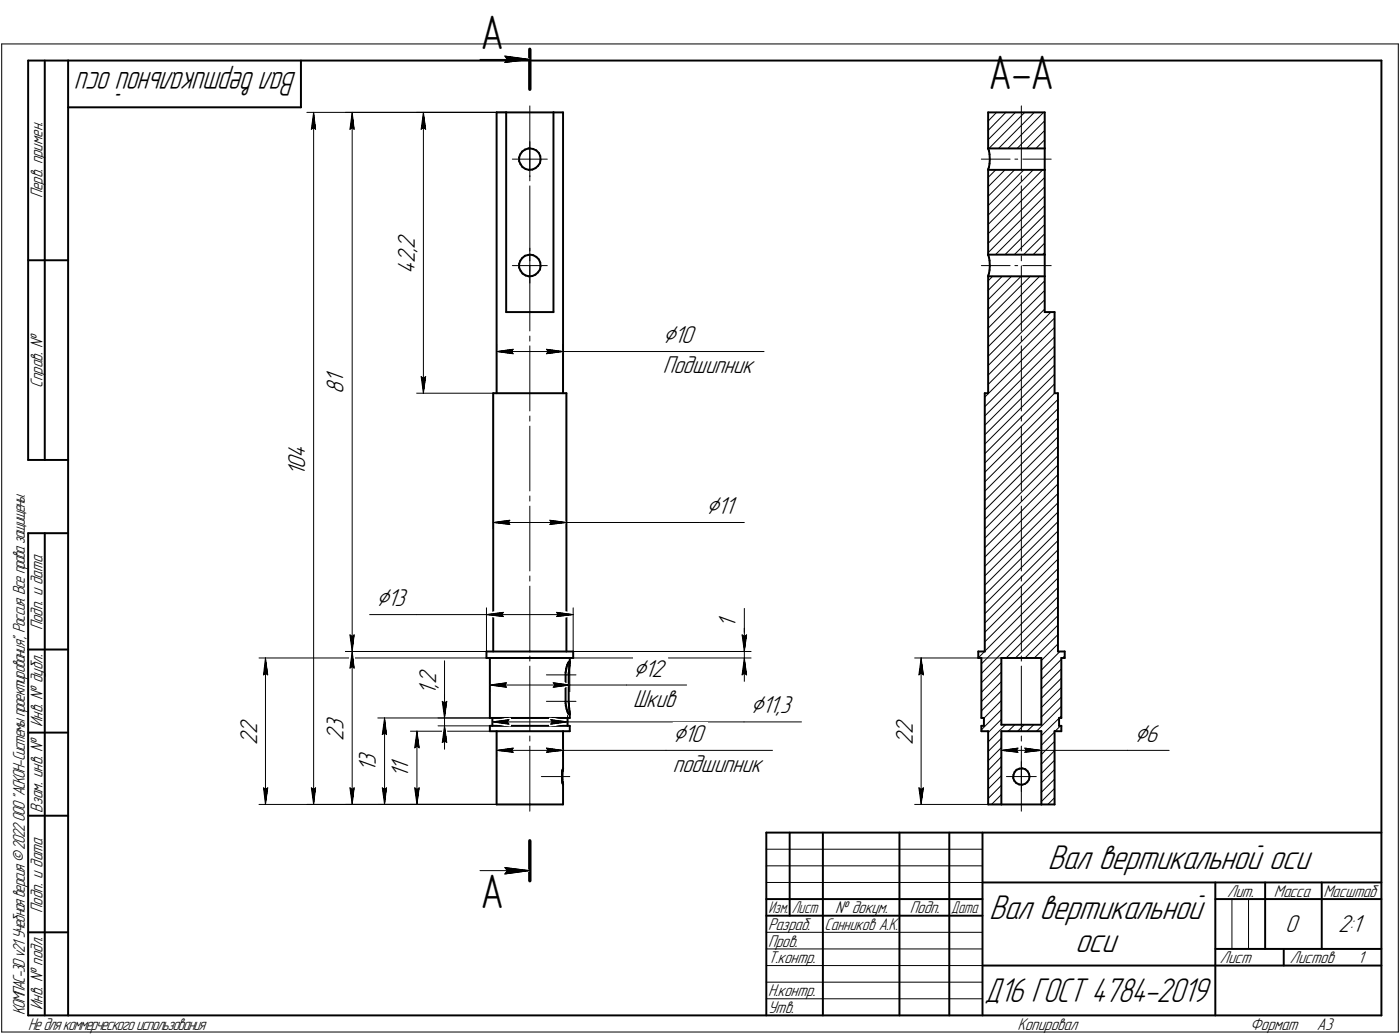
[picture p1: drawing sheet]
<svg xmlns="http://www.w3.org/2000/svg" width="421mm" height="311mm" viewBox="0 0 421 311" stroke-linecap="round" stroke-linejoin="round" font-family="sans-serif">
<defs><g id="words">
<g font-size="14.6">
<text x="144.5" y="14.8">А</text>
<text x="297.3" y="26.8">А-А</text>
<text x="144.5" y="272.9">А</text>
</g>
<g font-size="10.9">
<text x="315.1" y="261.3">Вал вертикальной оси</text>
<text x="297.5" y="276.3">Вал вертикальной</text>
<text x="323.4" y="286.3">оси</text>
</g>
<g font-size="10.8">
<text x="89.3" y="21.7" transform="rotate(-180 89.3 21.7)">Вал вертикальной оси</text>
<text x="296.1" y="301.3">Д16 ГОСТ 4784-2019</text>
</g>
<g font-size="8.5">
<text x="199.3" y="103.1">Ç10</text>
<text x="212.4" y="154.5">Ç11</text>
<text x="113.1" y="182.1">Ç13</text>
<text x="190.4" y="203.4">Ç12</text>
<text x="225.8" y="214.5">Ç11,3</text>
<text x="202.3" y="223">Ç10</text>
<text x="341.2" y="223">Ç6</text>
</g>
<g font-size="7.8">
<text x="124.8" y="75.9" transform="rotate(-90 124.8 75.9)">,</text>
<text x="124.8" y="74.8" transform="rotate(-90 124.8 74.8)">2</text>
<text x="124.8" y="82.2" transform="rotate(-90 124.8 82.2)">4</text>
<text x="124.8" y="79" transform="rotate(-90 124.8 79)">2</text>
<text x="199.3" y="112.3">Подшипник</text>
<text x="103.3" y="118.4" transform="rotate(-90 103.3 118.4)">8</text>
<text x="103.3" y="115.2" transform="rotate(-90 103.3 115.2)">1</text>
<text x="91.7" y="137.7" transform="rotate(-90 91.7 137.7)">4</text>
<text x="91.7" y="143" transform="rotate(-90 91.7 143)">1</text>
<text x="91.7" y="140.8" transform="rotate(-90 91.7 140.8)">0</text>
<text x="221.3" y="188.8" transform="rotate(-90 221.3 188.8)">1</text>
<text x="131.2" y="208.8" transform="rotate(-90 131.2 208.8)">1</text>
<text x="131.2" y="206.7" transform="rotate(-90 131.2 206.7)">,</text>
<text x="131.2" y="205.7" transform="rotate(-90 131.2 205.7)">2</text>
<text x="190.4" y="212.5">Шкив</text>
<text x="77.3" y="220.7" transform="rotate(-90 77.3 220.7)">2</text>
<text x="103.3" y="219.5" transform="rotate(-90 103.3 219.5)">3</text>
<text x="274.5" y="220.7" transform="rotate(-90 274.5 220.7)">2</text>
<text x="77.3" y="223.9" transform="rotate(-90 77.3 223.9)">2</text>
<text x="103.3" y="222.7" transform="rotate(-90 103.3 222.7)">2</text>
<text x="274.5" y="223.9" transform="rotate(-90 274.5 223.9)">2</text>
<text x="113.1" y="232.2" transform="rotate(-90 113.1 232.2)">1</text>
<text x="113.1" y="230.1" transform="rotate(-90 113.1 230.1)">3</text>
<text x="122.9" y="233.8" transform="rotate(-90 122.9 233.8)">1</text>
<text x="122.9" y="231.7" transform="rotate(-90 122.9 231.7)">1</text>
<text x="202.3" y="232.1">подшипник</text>
<text x="386.5" y="280.3">0</text>
<text x="402.4" y="280.3">2:1</text>
</g>
<g font-size="5.4">
<text x="12.8" y="59.6" transform="rotate(-90 12.8 59.6)">Перв. примен.</text>
<text x="12.8" y="116.6" transform="rotate(-90 12.8 116.6)">Справ. №</text>
<text x="12.8" y="189.5" transform="rotate(-90 12.8 189.5)">Подп. и дата</text>
<text x="12.8" y="218.6" transform="rotate(-90 12.8 218.6)">Инв. № дубл.</text>
<text x="12.8" y="244.3" transform="rotate(-90 12.8 244.3)">Взам. инв. №</text>
<text x="369.1" y="269.5">Лит.</text>
<text x="383.1" y="269.5">Масса</text>
<text x="398" y="269.5">Масштаб</text>
<text x="12.8" y="274.5" transform="rotate(-90 12.8 274.5)">Подп. и дата</text>
<text x="251.2" y="274.5">№ докум.</text>
<text x="273.6" y="274.5">Подп.</text>
<text x="231" y="279.5">Разраб.</text>
<text x="248" y="279.5">Санников А.К.</text>
<text x="231" y="284.5">Пров.</text>
<text x="231" y="289.5">Т.контр.</text>
<text x="366.9" y="289.5">Лист</text>
<text x="387.9" y="289.5">Листов</text>
<text x="408.4" y="289.5">1</text>
<text x="231" y="299.5">Н.контр.</text>
<text x="7.5" y="305.2" transform="rotate(-90 7.5 305.2)">КОМПАС-3Dv21 Учебнаяверсия©2022ООО&quot;АСКОН-Системыпроектирования&quot;, Россия. Всеправазащищены.</text>
<text x="12.8" y="303.6" transform="rotate(-90 12.8 303.6)">Инв. № подл.</text>
<text x="231" y="304.5">Утв.</text>
<text x="8.5" y="309.5">Недлякоммерческогоиспользования</text>
<text x="306" y="309.5">Копировал</text>
<text x="376" y="309.5">Формат</text>
<text x="396" y="309.5">A3</text>
</g>
<g font-size="5.3">
<text x="231.1" y="274.5">Изм.</text>
<text x="238.1" y="274.5">Лист</text>
<text x="286.1" y="274.5">Дата</text>
</g>
</g></defs>
<g fill="none" stroke="#000" stroke-width=".59">
<path d="M8.5 18.2v120.1zM8.5 18.2h12zM13.5 18.2v120.1zM20.5 18.2v287zM20.5 18.2h395zM90.5 18.2v14.1zM415.5 18.2v287zM20.5 32.3h70zM149.4 33.8h2.8zM149.4 33.8v84.4zM152.2 33.8h14.3zM152.2 33.8v60z"/>
<path d="M166.5 33.8h2.8zM166.5 33.8v60zM169.3 33.8v84.4zM297.2 33.8h17zM297.2 33.8v10.8zM314.2 33.8v10.8zM156.1 48.4l.4 1zM156.1 47.3v1.1zM156.5 46.4l-.4 .9zM156.5 49.4l.6 .8zM157.1 45.6l-.6 .8zM157.1 45.6l.8-.6z"/>
<path d="M157.1 50.2l1 .6zM157.9 45l1-.4zM158.1 50.8l.9 .3zM158.9 44.6h.4zM159 51.1l1.1-.1zM159.3 44.6l1.1 .2zM160.1 51l.9-.5zM160.4 44.8l.9 .4zM161 50.5l.8-.6zM161.3 45.2l.8 .8zM162.1 46l.4 .9zM162.4 49l-.6 .9z"/>
<path d="M162.5 46.9l.1 1.1zM162.6 48l-.2 1zM297.2 51.1v25.4zM297.2 51.1h17zM297.2 44.6h17zM297.2 44.6l.1 .2zM297.3 50.7l-.1 .4zM297.3 44.8l.1 .6zM297.4 50.2l-.1 .5zM297.4 45.4l.2 1zM297.6 49.2l-.2 1zM297.6 46.4l.1 1.5z"/>
<path d="M297.7 47.9l-.1 1.3zM314.2 51.1v25.4zM314.2 44.6v6.5zM8.5 78.2h12zM156.1 79.3v1.1zM156.5 78.4l-.4 .9zM157.1 77.6l-.6 .8zM157.1 77.6l.8-.7zM157.9 76.9l1-.3zM158.9 76.6l.4-.1zM159.3 76.5l1.1 .2zM160.4 76.7l.9 .5z"/>
<path d="M161.3 77.2l.8 .8zM162.1 78l.4 .9zM162.5 78.9l.1 1.1zM297.2 76.5h17zM297.2 76.6l.1 .2zM297.2 76.6h.1M297.3 76.8l.1 .6zM297.4 77.4l.2 .9zM297.6 78.3l.1 1.6zM297.7 79.9l-.1 1.3zM314.2 76.5v6.6zM152.2 93.8h7.1z"/>
<path d="M156.1 80.4l.4 1zM156.5 81.4l.6 .8zM157.1 82.2l1 .6zM158.1 82.8l.9 .3zM159 83.1l1.1-.1zM159.3 93.8h7.2zM160.1 83l.9-.5zM161 82.5l.8-.6zM162.4 81l-.6 .9zM162.6 80l-.2 1zM297.2 83.1v35.1zM297.2 83.1h17z"/>
<path d="M297.3 82.7l-.1 .4zM297.4 82.2l-.1 .5zM297.6 81.2l-.2 1zM314.2 93.8h3zM314.2 83.1v10.7zM317.2 93.8v24.4zM148.3 118.2v77.6zM148.3 118.2h22zM170.3 118.2v77.6zM296.2 118.2v77.6zM296.2 118.2h1zM317.2 118.2h1z"/>
<path d="M318.2 118.2v77.6zM8.5 138.3h12zM8.5 160.3v144.9zM8.5 160.3h12zM13.5 160.3v144.9zM8.5 195.2h12zM146.3 195.8h13zM146.3 195.8v2zM146.3 197.8h13zM147.3 197.8v18zM159.3 195.8h13.1zM159.3 197.8h13.1z"/>
<path d="M170.6 200l-.2 .4zM170.6 200h.1M170.6 199.9h.1M170.7 199.6v.2zM170.9 199.4l-.2 .2zM170.9 199.1v.3zM170.9 199.1h.1M171 199.1h.1M171.1 199h.1M171.2 198.9h.1M171.3 198.8l.1 .3zM171.3 199.7v.3z"/>
<path d="M171.3 200h.1M171.4 197.8v1.3zM171.4 199.1h.1M171.4 199.2v.2zM171.4 199.4l-.1 .3zM172.4 195.8v2zM294.2 195.8h2zM294.2 195.8v2zM294.2 197.8h.9zM295.1 197.8v18zM301.2 197.8h12zM301.2 197.8v20z"/>
<path d="M313.2 197.8v20zM318.2 195.8h2zM319.2 197.8v18zM319.2 197.8h1zM320.2 195.8v2zM147.3 218.2h24.1zM147.3 219.8h24.1zM147.3 218.2v1.6zM147.3 215.8h24.1zM148.1 215.8v2.4zM149.4 219.8v22zM169.3 219.8v11.2z"/>
<path d="M170.1 211.4l.1 .5zM170.1 210.9v.5zM170.1 210.9h.1M170.1 202.2v.7zM170.1 202.9v7.9zM170.3 212.3h.1M170.2 212.1v.2zM170.2 211.9v.2zM170.2 201.8l-.1 .4zM170.3 212.3v.6zM170.3 201.3l-.1 .5zM170.3 201.3h.1"/>
<path d="M170.3 201.2h.1M170.3 212.9l.1 .4zM170.3 200.8v.3zM170.4 213.3l.1 .1zM170.4 200.4l-.1 .4zM170.6 213.6h.1M170.5 213.4v.2zM170.6 213.6l.1 .4zM170.7 214l.2 .3zM170.7 215.8v2.4zM170.9 214.4h.1M170.9 214.5l.2 .1z"/>
<path d="M170.9 214.5h.1M171 202.9v7.9zM171 210.8v.4zM171 211.2l.1 .3zM171 202.3v.2zM171 202.5v.4zM171.1 214.6l.2 .2zM171.1 211.5v.3zM171.1 211.8v.2zM171.1 212v.3zM171.1 212.3h.1M171.1 212.4v.2z"/>
<path d="M171.1 212.6l.1 .3zM171.1 201.3h.1M171.1 201.4h.1M171.1 201.5v.3zM171.1 201.8v.3zM171.1 202.1l-.1 .2zM171.2 212.9v.4zM171.2 213.3l.1 .4zM171.2 200.3v.4zM171.2 200.7l-.1 .6zM171.3 213.7h.1M171.3 213.8v.2z"/>
<path d="M171.3 214l.1 .3zM171.3 200.1h.1M171.3 200.2l-.1 .1zM171.4 214.5v1.3zM171.4 218.2v1.6zM171.4 214.3v.2zM171.4 214.5l-.1 .3zM295.1 219.8h2.1zM295.1 218.2h.8zM295.1 215.8h.8zM295.1 218.2v1.6zM295.9 215.8v2.4z"/>
<path d="M297.2 219.8v22zM301.2 219.8v22zM301.2 217.8h12zM301.2 219.8h12zM313.2 219.8v22zM317.2 219.8v22zM317.2 219.8h2zM318.5 218.2h.7zM318.5 215.8h.7zM318.5 215.8v2.4zM319.2 218.2v1.6zM8.5 220.2h12z"/>
<path d="M169.1 233.2v.2zM169.1 233v.2zM169.1 232.8v.2zM169.1 232.7v.1zM169.1 232.5v.2zM169.1 232.5h.1M169.1 232.4h.1M169.1 232.2v.1zM169.1 232.2v.3zM169.1 232.6h.1M169.1 232.7h.1M169.1 232.7v.3z"/>
<path d="M169.1 233.2v.1zM169.1 233.3h.1M169.1 233.4h.1M169.1 233.5h.1M169.1 233.6v.2zM169.1 233.8v.1zM169.1 233.9h.1M169.1 234v.3zM169.1 234.3h.1M169.1 234.4h.1M169.1 234.5h.1M169.1 234.6l.1 .3z"/>
<path d="M169.1 234.7l.1 .2zM169.1 234.4v.3zM169.1 234.2h.1M169.1 233.8v.3zM169.1 233.7v.1zM169.1 233.5v.2zM169.2 231.9l-.1 .3zM169.2 231.6v.3zM169.2 231.6h.1M169.2 231.7h.1M169.2 231.8h.1M169.2 234.9v.3z"/>
<path d="M169.2 235.2h.1M169.2 235.1v.3zM169.2 235.1h.1M169.2 235h.1M169.2 231.3v.2zM169.2 231.2h.1M169.2 231.5v.1zM169.2 235.3h.1M169.2 235.4v.1zM169.2 235.5l.1 .2zM169.3 235.6h.1M169.2 235.6h.1"/>
<path d="M169.3 231.1l-.1 .2zM169.3 231.1h.1M169.3 231v.1zM169.3 235.7h.1M169.3 235.8h.1M169.3 235.7v.2zM169.3 235.9v5.9zM304.7 233.8l.4 .9zM304.8 232.9l-.1 .9zM305.1 234.7l.5 .7zM305.1 232.1l-.3 .8zM305.6 235.4l.9 .4z"/>
<path d="M305.7 231.4l-.6 .7zM305.7 231.4l.9-.3zM306.5 235.8l.9 .1zM306.6 231.1l.9-.1zM307.4 235.9l.9-.3zM307.5 231l.9 .2zM308.3 235.6l.6-.5zM308.4 231.2l.6 .6zM309 231.8l.5 .8zM309.5 234.4l-.6 .7zM309.5 232.6l.1 .8zM309.6 233.4l-.1 1z"/>
<path d="M8.5 245.2h12zM149.4 241.8h9.9zM159.3 241.8h10zM230.5 250.3h185zM230.5 250.3v54.9zM237.5 250.3v25zM247.5 250.3v54.9zM270.5 250.3v54.9zM285.5 250.3v54.9zM295.5 250.3v54.9zM297.2 241.8h4zM301.2 241.8h12z"/>
<path d="M313.2 241.8h4zM230.5 270.3h65zM230.5 275.3h65zM295.5 265.3h120zM365.5 265.3v39.9zM365.5 270.3h15zM380.5 265.3v19.9zM380.5 270.3h35zM397.5 265.3v19.9zM8.5 280.2h12zM295.5 290.2h70zM365.5 290.2h50z"/>
<path d="M365.5 285.2h50zM386.1 285.2v5zM8.5 305.2h12zM20.5 305.2h395z"/>
</g>
<g fill="none" stroke="#000" stroke-width=".3">
<path d="M.5 13.2v297zM.5 13.2h420zM144.4 17.9h14.9zM151.8 18.8l7.5-.9zM151.8 16.8l.8 1.1zM151.8 16.8l7.5 1.1zM152.6 17.9l-.8 .9zM420.5 13.2v297zM92.3 33.8h59.9zM93.6 38.9l.7-.5zM94.3 33.8l.6 5.1zM94.3 38.4l.6 .5z"/>
<path d="M94.3 33.8l-.7 5.1zM94.3 33.8v208zM103.9 33.8h48.3zM105.2 38.9l.7-.5zM105.9 33.8l.6 5.1zM105.9 38.4l.6 .5zM105.9 33.8l-.7 5.1zM105.9 33.8v162zM125.3 33.8h26.9zM126.7 38.9l.6-.5zM127.3 33.8l.7 5.1zM127.3 38.4l.7 .5z"/>
<path d="M127.3 33.8l-.6 5.1zM127.3 33.8v84.4zM159.3 31.8v19.5zM299.7 33.8l-2.5 2.6zM302.5 33.8l-5.3 5.4zM307.2 31.8v19.5zM308.2 33.8l-10.8 10.8zM311.1 33.8l-10.8 10.8zM313.9 33.8l-10.8 10.8zM314.2 36.3l-8.3 8.3zM154.1 47.8h5.2zM159.3 55.9v19.5z"/>
<path d="M159.3 52.8v1.6zM159.3 47.8h5.3zM159.3 47.8v5.3zM159.3 42.6v5.2zM295.1 47.8h8.7zM297.2 59l7.9-7.9zM297.2 56.1l5.1-5zM297.2 53.3l2.3-2.2zM297.2 42l8.2-8.2zM305.2 47.8h.9zM307.2 52.8v1.6zM307.2 55.9v19.5z"/>
<path d="M307.6 47.8h8.5zM308.8 44.6l5.4-5.4zM310.7 51.1l-13.5 13.6zM314.2 58.9l-17 17zM314.2 42l-2.6 2.6zM154.1 79.8h5.2zM159.3 79.9v19.6zM159.3 76.9v1.5zM159.3 79.8h5.3zM159.3 79.8v5.3zM159.3 74.6v5.2zM295.1 79.8h8.7z"/>
<path d="M297.2 73.2l17-17.1zM297.2 70.3l17-17zM297.2 67.5l16.4-16.4zM297.2 61.8l10.7-10.7zM299.4 76.5l14.8-14.7zM305.1 76.5l9.1-9zM305.2 79.8h.9zM307.2 76.9v1.5zM307.2 79.9v19.6zM307.6 79.8h8.5zM307.8 76.5l6.4-6.2zM310.7 76.5l3.5-3.4z"/>
<path d="M313.5 76.5l.7-.6zM314.2 64.6l-11.9 11.9zM297.2 95.8l12.7-12.7zM297.2 90.1l7-7zM297.2 84.4l1.3-1.3zM301.4 83.1l-4.2 4.2zM307.1 83.1l-9.9 9.9zM312.7 83.1l-15.5 15.5zM314.2 84.4l-17 17zM316.1 93.8l-18.9 19zM125.3 118.2h23zM126.7 113.2l.6 5z"/>
<path d="M126.7 113.2l.6 .5zM127.3 113.7l.7-.5zM128 113.2l-.7 5zM148.3 118.2v40.8zM149.4 103.6v14.6zM149.4 105.7l4.9-.7zM149.4 105.7l4.9 .6zM149.4 105.7h19.9zM153.8 105.7l.5 .6zM154.3 105l-.5 .7zM159.3 104v19.5zM159.3 101v1.5z"/>
<path d="M164.3 106.3l5-.6zM164.3 105l.5 .7zM164.3 105l5 .7zM164.8 105.7l-.5 .6zM169.3 105.7h28.1zM169.3 103.6v14.6zM170.3 118.2v40.8zM197.4 105.7h32.4zM296.2 119.4l21-21zM297.2 115.6l20-20zM297.2 109.9l17-17zM297.2 107.1l17-17z"/>
<path d="M297.2 104.2l17-16.9zM307.2 101v1.5zM307.2 104v19.5zM317.2 118.2l-21 21zM317.2 112.5l-21 21zM159.3 128.1v19.5zM159.3 125.1v1.5zM296.2 136.4l21-21zM296.2 130.7l21-21zM296.2 127.8l21-21zM296.2 125.1l21-21zM296.2 122.3l21-21z"/>
<path d="M307.2 125.1v1.5zM307.2 128.1v19.5zM318.2 128.5l-22 22zM148.3 157.1l5-.7zM148.3 157.1l5 .5zM148.3 157.1h22zM152.8 157.1l.5 .5zM153.3 156.4l-.5 .7zM159.3 152.1v19.5zM159.3 149.1v1.5zM165.4 157.6l4.9-.5zM165.4 156.4l.5 .7z"/>
<path d="M165.4 156.4l4.9 .7zM165.9 157.1l-.5 .5zM170.3 157.1h40.1zM210.4 157.1h13.5zM296.2 159l22-22zM296.2 156.1l22-21.9zM296.2 153.3l22-22zM296.2 147.7l22-22.1zM296.2 144.9l22-22zM296.2 142l22-21.9zM307.2 149.1v1.5zM307.2 152.1v19.5z"/>
<path d="M318.2 159.6l-22 22zM318.2 153.9l-22 22zM318.2 142.7l-22 22zM159.3 176.2v19.5zM159.3 173.1v1.6zM296.2 178.8l22-22zM296.2 173.1l22-22zM296.2 170.3l22-22zM296.2 167.5l22-22zM296.2 161.8l22-22zM307.2 173.1v1.6zM307.2 176.2v19.5z"/>
<path d="M318.2 173.7l-22 22zM318.2 168.1l-22 22zM77.9 197.8h68.4zM79.8 197.8l.7 5.1zM79.8 197.8l-.6 5.1zM79.8 197.8v44zM103.9 195.8h42.4zM105.2 190.8l.7 5zM105.2 190.8l.7 .5zM105.9 191.3l.6-.5zM105.9 195.8l.6 5zM105.9 195.8l-.7 5z"/>
<path d="M105.9 195.8v46zM106.5 190.8l-.6 5zM111.2 184.7h14.1zM125.3 184.7h21zM133.7 198.6v12.2zM146.3 182.7v13.1zM146.3 184.7l5.1-.6zM146.3 184.7l5.1 .6zM146.3 184.7h26.1zM147.3 197.8v10.1zM150.9 184.7l.5 .6zM151.4 184.1l-.5 .6z"/>
<path d="M159.3 197.2v1.5zM167.4 185.3l5-.6zM167.4 184.1l.4 .6zM167.4 184.1l5 .6zM167.8 184.7l-.4 .6zM171.4 197.8v10.1zM172.4 197.8h53.5zM172.4 195.8h53.5zM172.4 182.7v13.1zM223.2 190.8l.7 .5zM223.2 190.8l.7 5zM223.9 190.8v5z"/>
<path d="M223.9 182.9v7.9zM223.9 197.8l-.7 5.1zM223.9 197.8l.6 5.1zM223.9 197.8v7zM223.9 191.3l.6-.5zM223.9 188.8v7zM223.9 195.8v2zM224.5 190.8l-.6 5zM275.1 197.8h26.1zM277 197.8l.7 5.1zM277 197.8l-.6 5.1zM277 197.8v44z"/>
<path d="M295.1 199.6l23.1-23zM296.1 195.8l-1.9 2zM296.2 193l22-22.1zM296.2 187.3l22-22zM296.2 184.5l22-22zM302.6 197.8l15.6-15.5zM305.4 197.8l12.8-12.7zM307.2 197.2v1.5zM308.3 197.8l9.9-9.9zM311.1 197.8l7.1-7zM313.2 198.5l5-5zM319.5 197.8l.7-.6z"/>
<path d="M79.2 202.9l.6-.5zM79.8 202.4l.7 .5zM105.2 200.8l.7-.5zM105.9 200.3l.6 .5zM113.6 215.8h33.7zM115.7 215.8l.5 5zM115.7 215.8l-.7 5zM115.7 215.8v26zM123.4 219.8h23.9zM125.4 219.8l.7 5zM125.4 219.8l-.7 5zM125.4 219.8v22z"/>
<path d="M131.7 218.2h15.6zM131.7 215.8h15.6zM133 210.8l.7 .5zM133 210.8l.7 5zM133.7 210.8v5zM133.7 218.2l-.7 5zM133.7 218.2l.7 5zM133.7 218.2v7zM133.7 211.3l.7-.5zM133.7 208.8v7zM133.7 215.8v2.4zM134.4 210.8l-.7 5z"/>
<path d="M147.3 205.9l5-.7zM147.3 205.9l5 .7zM147.3 205.9h24.1zM148.1 217l5-.7zM148.1 217l5 .7zM148.1 217h22.6zM149.4 219.8v7.7zM151.8 205.9l.5 .7zM152.3 205.2l-.5 .7zM152.6 217l.5 .7zM153.1 216.3l-.5 .7zM159.3 200.2v19.6z"/>
<path d="M164.3 202.9h8.9zM164.3 210.8h8.9zM165.6 217.7l5.1-.7zM165.6 216.3l.5 .7zM165.6 216.3l5.1 .7zM166.1 217l-.5 .7zM166.4 206.6l5-.7zM166.4 205.2l.5 .7zM166.4 205.2l5 .7zM166.9 205.9l-.5 .7zM169.3 219.8v7.7zM170.7 215.1v3.1z"/>
<path d="M170.7 217h53.1zM171.4 205.9h17zM188.4 205.9h18.1zM223.2 202.9l.7-.5zM223.8 217h17.2zM223.9 202.4l.6 .5zM276.4 202.9l.6-.5zM277 202.4l.7 .5zM295.1 219.4l6.1-6zM295.1 213.7l6.1-6zM295.1 210.9l6.1-6zM295.1 205.2l6.1-6z"/>
<path d="M295.1 202.4l23.1-23zM301.2 216.2l-4 4zM301.2 210.6l-5.3 5.3zM301.2 202l-6.1 6.1zM301.2 219.8v7.7zM303.2 219.8l2-2zM306.1 219.8l1.9-2zM307.2 200.2v19.6zM308.9 219.8l2-2zM311.7 219.8l7.5-7.5zM313.2 215.6l6-6.1zM313.2 212.7l6-6z"/>
<path d="M313.2 209.9l6-6zM313.2 207.1l6-6zM313.2 204.2l6-6zM313.2 201.4l5.6-5.6zM313.2 219.8v7.7zM317.3 219.8l1.6-1.6zM318.5 215.8l.7-.6zM79.2 236.8l.6 5zM79.2 236.8l.6 .5zM79.8 237.3l.7-.5zM80.5 236.8l-.7 5zM93.6 236.8l.7 5z"/>
<path d="M93.6 236.8l.7 .5zM94.3 237.3l.6-.5zM94.9 236.8l-.6 5zM105.2 236.8l.7 5zM105.2 236.8l.7 .5zM105.9 237.3l.6-.5zM106.5 236.8l-.6 5zM115 236.8l.7 5zM115 236.8l.7 .5zM115 220.8l.7-.5zM115.7 237.3l.5-.5zM115.7 220.3l.5 .5z"/>
<path d="M116.2 236.8l-.5 5zM124.7 236.8l.7 5zM124.7 236.8l.7 .5zM124.7 224.8l.7-.5zM125.4 237.3l.7-.5zM125.4 224.3l.7 .5zM126.1 236.8l-.7 5zM133 223.2l.7-.4zM133.7 222.8l.7 .4zM149.4 225.6l4.9-.7zM149.4 225.6l4.9 .5zM149.4 225.6h19.9z"/>
<path d="M153.8 225.6l.5 .5zM154.3 224.9l-.5 .7zM159.3 224.3v19.5zM159.3 221.2v1.6zM162.8 233.4h8.6zM164.3 226.1l5-.5zM164.3 224.9l.5 .7zM164.3 224.9l5 .7zM164.8 225.6l-.5 .5zM169.3 225.6h31zM200.3 225.6h32zM276.4 236.8l.6 5z"/>
<path d="M276.4 236.8l.6 .5zM277 237.3l.7-.5zM277.7 236.8l-.7 5zM297.2 234.4l4-4zM297.2 228.7l4-4zM297.2 225.9l4-4zM297.2 223l5.2-5.2zM301.2 233.2l-4 4zM301.2 227.5l-4 4.1zM301.2 225.6l5-.7zM301.2 225.6l5 .5zM301.2 225.6h12z"/>
<path d="M302.7 233.4h4.5zM305.6 225.6l.6 .5zM306.2 224.9l-.6 .7zM307.2 221.2v1.6zM307.2 224.3v19.5zM307.2 233.4h4.5zM307.2 233.4v4.5zM307.2 228.9v4.5zM308.2 226.1l5-.5zM308.2 224.9l.5 .7zM308.2 224.9l5 .7zM308.7 225.6l-.5 .5z"/>
<path d="M313.2 238.2l4-4zM313.2 235.3l4-4zM313.2 232.5l4-4zM313.2 226.8l4-4zM313.2 224l4-4zM313.2 221.1l5.3-5.2zM313.2 225.6h26zM317.2 225.6l-4 4.1zM339.2 225.6h12.4zM77.9 241.8h71.5zM92.3 241.8h57.1zM103.9 241.8h45.5z"/>
<path d="M113.6 241.8h35.8zM123.4 241.8h26zM230.5 255.3h65zM275.1 241.8h26.1zM297.2 240l4-3.9zM298.2 241.8l3-3zM301.2 241.6l-.2 .2zM313.2 241l4-4zM315.1 241.8l2.1-2zM144.4 261.7h14.9zM151.8 262.7l7.5-1zM151.8 260.8l.8 .9z"/>
<path d="M151.8 260.8l7.5 .9zM152.6 261.7l-.8 1zM230.5 260.3h65zM230.5 265.3h65zM370.5 270.3v14.9zM375.5 270.3v14.9zM230.5 280.2h65zM230.5 285.2h65zM230.5 290.2h65zM230.5 295.2h65zM.5 310.2h420zM230.5 300.2h65z"/>
</g>
<path d="M159.3 14.8v12zM159.3 252.7v12.1z" fill="none" stroke="#000" stroke-width="1"/>
<g fill="#fff" stroke="#fff" stroke-width=".3">
<path d="M199.3 97.4h10.6zM199.3 97.5h10.6zM199.3 97.5h10.6zM199.3 97.6h10.6zM199.3 97.7h10.6zM199.3 97.8h10.6zM199.3 97.9h10.6zM199.3 98h10.6zM199.3 98h10.6zM199.3 98.1h10.6zM199.3 98.2h10.6zM199.3 98.3h10.6zM199.3 98.4h10.6zM199.3 98.5h10.6zM199.3 98.6h10.6zM199.3 98.6h10.6zM199.3 98.7h10.6zM199.3 98.8h10.6zM199.3 98.9h10.6zM199.3 99h10.6zM199.3 99.1h10.6zM199.3 99.1h10.6zM199.3 99.2h10.6zM199.3 99.3h10.6zM199.3 99.4h10.6zM199.3 99.5h10.6zM199.3 99.6h10.6zM199.3 99.7h10.6zM199.3 99.7h10.6zM199.3 99.8h10.6zM199.3 99.9h10.6zM199.3 100h10.6zM199.3 100.1h10.6zM199.3 100.2h10.6zM199.3 100.2h10.6zM199.3 100.3h10.6zM199.3 100.4h10.6zM199.3 100.5h10.6zM199.3 100.6h10.6zM199.3 100.7h10.6zM199.3 100.8h10.6zM199.3 100.8h10.6zM199.3 100.9h10.6zM199.3 101h10.6zM199.3 101.1h10.6zM199.3 101.2h10.6zM199.3 101.3h10.6zM199.3 101.3h10.6zM199.3 101.4h10.6zM199.3 101.5h10.6zM199.3 101.6h10.6zM199.3 101.7h10.6zM199.3 101.8h10.6zM199.3 101.9h10.6zM199.3 101.9h10.6zM199.3 102h10.6zM199.3 102.1h10.6zM199.3 102.2h10.6zM199.3 102.3h10.6zM199.3 102.4h10.6zM199.3 102.4h10.6zM199.3 102.5h10.6zM199.3 102.6h10.6zM199.3 102.7h10.6zM199.3 102.8h10.6zM199.3 102.9h10.6zM199.3 103h10.6zM199.3 103h10.6zM199.3 103.1h10.6zM199.3 103.2h10.6zM199.3 103.3h10.6zM199.3 103.4h10.6zM199.3 103.5h10.6zM199.3 103.5h10.6zM199.3 103.6h10.6zM199.3 103.7h10.6zM199.3 103.8h10.6zM199.3 103.9h10.6zM199.3 104h10.6zM199.3 104.1h10.6zM199.3 104.1h10.6zM199.3 104.2h10.6zM199.3 104.3h10.6zM199.3 104.4h10.6zM199.3 104.5h10.6zM199.3 104.6h10.6z"/>
<path d="M199.3 106.7h28.5zM199.3 106.8h28.5zM199.3 106.8h28.5zM199.3 106.9h28.5zM199.3 107h28.5zM199.3 107.1h28.5zM199.3 107.2h28.5zM199.3 107.3h28.5zM199.3 107.4h28.5zM199.3 107.4h28.5zM199.3 107.5h28.5zM199.3 107.6h28.5zM199.3 107.7h28.5zM199.3 107.8h28.5zM199.3 107.9h28.5zM199.3 107.9h28.5zM199.3 108h28.5zM199.3 108.1h28.5zM199.3 108.2h28.5zM199.3 108.3h28.5zM199.3 108.4h28.5zM199.3 108.5h28.5zM199.3 108.5h28.5zM199.3 108.6h28.5zM199.3 108.7h28.5zM199.3 108.8h28.5zM199.3 108.9h28.5zM199.3 109h28.5zM199.3 109.1h28.5zM199.3 109.1h28.5zM199.3 109.2h28.5zM199.3 109.3h28.5zM199.3 109.4h28.5zM199.3 109.5h28.5zM199.3 109.6h28.5zM199.3 109.6h28.5zM199.3 109.7h28.5zM199.3 109.8h28.5zM199.3 109.9h28.5zM199.3 110h28.5zM199.3 110.1h28.5zM199.3 110.2h28.5zM199.3 110.2h28.5zM199.3 110.3h28.5zM199.3 110.4h28.5zM199.3 110.5h28.5zM199.3 110.6h28.5zM199.3 110.7h28.5zM199.3 110.7h28.5zM199.3 110.8h28.5zM199.3 110.9h28.5zM199.3 111h28.5zM199.3 111.1h28.5zM199.3 111.2h28.5zM199.3 111.3h28.5zM199.3 111.3h28.5zM199.3 111.4h28.5zM199.3 111.5h28.5zM199.3 111.6h28.5zM199.3 111.7h28.5zM199.3 111.8h28.5zM199.3 111.8h28.5zM199.3 111.9h28.5zM199.3 112h28.5zM199.3 112.1h28.5zM199.3 112.2h28.5zM199.3 112.3h28.5zM199.3 112.4h28.5zM199.3 112.4h28.5zM199.3 112.5h28.5zM199.3 112.6h28.5zM199.3 112.7h28.5zM199.3 112.8h28.5zM199.3 112.9h28.5zM199.3 112.9h28.5zM199.3 113h28.5zM199.3 113.1h28.5zM199.3 113.2h28.5zM199.3 113.3h28.5zM199.3 113.4h28.5zM199.3 113.5h28.5zM199.3 113.5h28.5zM199.3 113.6h28.5zM199.3 113.7h28.5z"/>
<path d="M154.3 104.5h.6zM153.7 104.6h1.2zM153 104.6h1.9zM152.4 104.7h2.5zM151.8 104.8h3.1zM151.1 104.9h3.8zM151 105h3.9zM150.8 105.1h4.1zM150.5 105.2h4.4zM150.4 105.2h4.5zM150.2 105.3h4.7zM149.9 105.4h5zM149.8 105.5h5.1zM149.6 105.6h5.3zM149.4 105.7h5.5zM149.6 105.7h5.3zM149.8 105.8h5.1zM149.9 105.9h5zM150.2 106h4.7zM150.4 106.1h4.5zM150.5 106.2h4.4zM150.8 106.3h4.1zM151 106.3h3.9zM151.1 106.4h3.8zM151.9 106.5h3zM152.7 106.6h2.2zM153.4 106.7h1.5zM154.2 106.8h.7z"/>
<path d="M163.8 104.5h.7zM163.8 104.6h1.3zM163.8 104.6h1.9zM163.8 104.7h2.6zM163.8 104.8h3.2zM163.8 104.9h3.8zM163.8 105h4zM163.8 105.1h4.2zM163.8 105.2h4.3zM163.8 105.2h4.6zM163.8 105.3h4.8zM163.8 105.4h4.9zM163.8 105.5h5.2zM163.8 105.6h5.4zM163.8 105.7h5.5zM163.8 105.7h5.4zM163.8 105.8h5.2zM163.8 105.9h4.9zM163.8 106h4.8zM163.8 106.1h4.6zM163.8 106.2h4.3zM163.8 106.3h4.2zM163.8 106.3h4zM163.8 106.4h3.8zM163.8 106.5h3.1zM163.8 106.6h2.3zM163.8 106.7h1.6zM163.8 106.8h.8z"/>
<path d="M202.4 217.3h10.5zM202.4 217.3h10.5zM202.4 217.4h10.5zM202.4 217.5h10.5zM202.4 217.6h10.5zM202.4 217.7h10.5zM202.4 217.8h10.5zM202.4 217.8h10.5zM202.4 217.9h10.5zM202.4 218h10.5zM202.4 218.1h10.5zM202.4 218.2h10.5zM202.4 218.3h10.5zM202.4 218.4h10.5zM202.4 218.4h10.5zM202.4 218.5h10.5zM202.4 218.6h10.5zM202.4 218.7h10.5zM202.4 218.8h10.5zM202.4 218.9h10.5zM202.4 218.9h10.5zM202.4 219h10.5zM202.4 219.1h10.5zM202.4 219.2h10.5zM202.4 219.3h10.5zM202.4 219.4h10.5zM202.4 219.5h10.5zM202.4 219.5h10.5zM202.4 219.6h10.5zM202.4 219.7h10.5zM202.4 219.8h10.5zM202.4 219.9h10.5zM202.4 220h10.5zM202.4 220h10.5zM202.4 220.1h10.5zM202.4 220.2h10.5zM202.4 220.3h10.5zM202.4 220.4h10.5zM202.4 220.5h10.5zM202.4 220.6h10.5zM202.4 220.6h10.5zM202.4 220.7h10.5zM202.4 220.8h10.5zM202.4 220.9h10.5zM202.4 221h10.5zM202.4 221.1h10.5zM202.4 221.1h10.5zM202.4 221.2h10.5zM202.4 221.3h10.5zM202.4 221.4h10.5zM202.4 221.5h10.5zM202.4 221.6h10.5zM202.4 221.7h10.5zM202.4 221.7h10.5zM202.4 221.8h10.5zM202.4 221.9h10.5zM202.4 222h10.5zM202.4 222.1h10.5zM202.4 222.2h10.5zM202.4 222.2h10.5zM202.4 222.3h10.5zM202.4 222.4h10.5zM202.4 222.5h10.5zM202.4 222.6h10.5zM202.4 222.7h10.5zM202.4 222.8h10.5zM202.4 222.8h10.5zM202.4 222.9h10.5zM202.4 223h10.5zM202.4 223.1h10.5zM202.4 223.2h10.5zM202.4 223.3h10.5zM202.4 223.4h10.5zM202.4 223.4h10.5zM202.4 223.5h10.5zM202.4 223.6h10.5zM202.4 223.7h10.5zM202.4 223.8h10.5zM202.4 223.9h10.5zM202.4 223.9h10.5zM202.4 224h10.5zM202.4 224.1h10.5zM202.4 224.2h10.5zM202.4 224.3h10.5zM202.4 224.4h10.5zM202.4 224.5h10.5z"/>
<path d="M202.4 226.5h28zM202.4 226.6h28zM202.4 226.7h28zM202.4 226.7h28zM202.4 226.8h28zM202.4 226.9h28zM202.4 227h28zM202.4 227.1h28zM202.4 227.2h28zM202.4 227.2h28zM202.4 227.3h28zM202.4 227.4h28zM202.4 227.5h28zM202.4 227.6h28zM202.4 227.7h28zM202.4 227.8h28zM202.4 227.8h28zM202.4 227.9h28zM202.4 228h28zM202.4 228.1h28zM202.4 228.2h28zM202.4 228.3h28zM202.4 228.3h28zM202.4 228.4h28zM202.4 228.5h28zM202.4 228.6h28zM202.4 228.7h28zM202.4 228.8h28zM202.4 228.9h28zM202.4 228.9h28zM202.4 229h28zM202.4 229.1h28zM202.4 229.2h28zM202.4 229.3h28zM202.4 229.4h28zM202.4 229.4h28zM202.4 229.5h28zM202.4 229.6h28zM202.4 229.7h28zM202.4 229.8h28zM202.4 229.9h28zM202.4 230h28zM202.4 230h28zM202.4 230.1h28zM202.4 230.2h28zM202.4 230.3h28zM202.4 230.4h28zM202.4 230.5h28zM202.4 230.5h28zM202.4 230.6h28zM202.4 230.7h28zM202.4 230.8h28zM202.4 230.9h28zM202.4 231h28zM202.4 231.1h28zM202.4 231.1h28zM202.4 231.2h28zM202.4 231.3h28zM202.4 231.4h28zM202.4 231.5h28zM202.4 231.6h28zM202.4 231.6h28zM202.4 231.7h28zM202.4 231.8h28zM202.4 231.9h28zM202.4 232h28zM202.4 232.1h28zM202.4 232.2h28zM202.4 232.2h28zM202.4 232.3h28zM202.4 232.4h28zM202.4 232.5h28zM202.4 232.6h28zM202.4 232.7h28zM202.4 232.7h28zM202.4 232.8h28zM202.4 232.9h28zM202.4 233h28zM202.4 233.1h28zM202.4 233.2h28zM202.4 233.3h28zM202.4 233.3h28zM202.4 233.4h28zM202.4 233.5h28zM202.4 233.6h28z"/>
<path d="M154.3 224.4h.6zM153.7 224.5h1.2zM153 224.5h1.9zM152.4 224.6h2.5zM151.8 224.7h3.1zM151.1 224.8h3.8zM151 224.9h3.9zM150.8 225h4.1zM150.5 225h4.4zM150.4 225.1h4.5zM150.2 225.2h4.7zM149.9 225.3h5zM149.8 225.4h5.1zM149.6 225.5h5.3zM149.4 225.6h5.5zM149.6 225.6h5.3zM149.9 225.7h5zM150 225.8h4.9zM150.3 225.9h4.6zM150.5 226h4.4zM150.7 226.1h4.2zM151 226.1h3.9zM151.1 226.2h3.8zM151.8 226.3h3.1zM152.4 226.4h2.5zM153 226.5h1.9zM153.7 226.6h1.2zM154.3 226.7h.6z"/>
<path d="M163.8 224.4h.7zM163.8 224.5h1.3zM163.8 224.5h1.9zM163.8 224.6h2.6zM163.8 224.7h3.2zM163.8 224.8h3.8zM163.8 224.9h4zM163.8 225h4.2zM163.8 225h4.3zM163.8 225.1h4.6zM163.8 225.2h4.8zM163.8 225.3h4.9zM163.8 225.4h5.2zM163.8 225.5h5.4zM163.8 225.6h5.5zM163.8 225.6h5.4zM163.8 225.7h5.1zM163.8 225.8h4.9zM163.8 225.9h4.7zM163.8 226h4.4zM163.8 226.1h4.3zM163.8 226.1h4zM163.8 226.2h3.8zM163.8 226.3h3.2zM163.8 226.4h2.6zM163.8 226.5h1.9zM163.8 226.6h1.3zM163.8 226.7h.7z"/>
<path d="M212.3 148.8h9.6zM212.3 148.8h9.6zM212.3 148.9h9.6zM212.3 149h9.6zM212.3 149.1h9.6zM212.3 149.2h9.6zM212.3 149.3h9.6zM212.3 149.4h9.6zM212.3 149.4h9.6zM212.3 149.5h9.6zM212.3 149.6h9.6zM212.3 149.7h9.6zM212.3 149.8h9.6zM212.3 149.9h9.6zM212.3 149.9h9.6zM212.3 150h9.6zM212.3 150.1h9.6zM212.3 150.2h9.6zM212.3 150.3h9.6zM212.3 150.4h9.6zM212.3 150.5h9.6zM212.3 150.5h9.6zM212.3 150.6h9.6zM212.3 150.7h9.6zM212.3 150.8h9.6zM212.3 150.9h9.6zM212.3 151h9.6zM212.3 151h9.6zM212.3 151.1h9.6zM212.3 151.2h9.6zM212.3 151.3h9.6zM212.3 151.4h9.6zM212.3 151.5h9.6zM212.3 151.6h9.6zM212.3 151.6h9.6zM212.3 151.7h9.6zM212.3 151.8h9.6zM212.3 151.9h9.6zM212.3 152h9.6zM212.3 152.1h9.6zM212.3 152.1h9.6zM212.3 152.2h9.6zM212.3 152.3h9.6zM212.3 152.4h9.6zM212.3 152.5h9.6zM212.3 152.6h9.6zM212.3 152.7h9.6zM212.3 152.7h9.6zM212.3 152.8h9.6zM212.3 152.9h9.6zM212.3 153h9.6zM212.3 153.1h9.6zM212.3 153.2h9.6zM212.3 153.2h9.6zM212.3 153.3h9.6zM212.3 153.4h9.6zM212.3 153.5h9.6zM212.3 153.6h9.6zM212.3 153.7h9.6zM212.3 153.8h9.6zM212.3 153.8h9.6zM212.3 153.9h9.6zM212.3 154h9.6zM212.3 154.1h9.6zM212.3 154.2h9.6zM212.3 154.3h9.6zM212.3 154.3h9.6zM212.3 154.4h9.6zM212.3 154.5h9.6zM212.3 154.6h9.6zM212.3 154.7h9.6zM212.3 154.8h9.6zM212.3 154.9h9.6zM212.3 154.9h9.6zM212.3 155h9.6zM212.3 155.1h9.6zM212.3 155.2h9.6zM212.3 155.3h9.6zM212.3 155.4h9.6zM212.3 155.4h9.6zM212.3 155.5h9.6zM212.3 155.6h9.6zM212.3 155.7h9.6zM212.3 155.8h9.6zM212.3 155.9h9.6zM212.3 156h9.6z"/>
<path d="M153.2 155.9h.6zM152.7 156h1.1zM152 156h1.8zM151.4 156.1h2.4zM150.8 156.2h3zM150.1 156.3h3.7zM149.9 156.4h3.9zM149.8 156.5h4zM149.5 156.5h4.3zM149.4 156.6h4.4zM149.2 156.7h4.6zM148.9 156.8h4.9zM148.8 156.9h5zM148.6 157h5.2zM148.3 157.1h5.5zM148.6 157.1h5.2zM148.8 157.2h5zM149 157.3h4.8zM149.3 157.4h4.5zM149.5 157.5h4.3zM149.7 157.6h4.1zM149.9 157.6h3.9zM150.1 157.7h3.7zM150.8 157.8h3zM151.4 157.9h2.4zM152 158h1.8zM152.7 158.1h1.1zM153.2 158.2h.6z"/>
<path d="M164.8 155.9h.7zM164.8 156h1.3zM164.8 156h1.9zM164.8 156.1h2.6zM164.8 156.2h3.2zM164.8 156.3h3.8zM164.8 156.4h4zM164.8 156.5h4.2zM164.8 156.5h4.4zM164.8 156.6h4.6zM164.8 156.7h4.8zM164.8 156.8h5zM164.8 156.9h5.2zM164.8 157h5.4zM164.8 157.1h5.5zM164.8 157.1h5.4zM164.8 157.2h5.1zM164.8 157.3h5zM164.8 157.4h4.7zM164.8 157.5h4.4zM164.8 157.6h4.3zM164.8 157.6h4zM164.8 157.7h3.8zM164.8 157.8h3.2zM164.8 157.9h2.6zM164.8 158h1.9zM164.8 158.1h1.3zM164.8 158.2h.7z"/>
<path d="M190.4 197.7h10.5zM190.4 197.8h10.5zM190.4 197.9h10.5zM190.4 198h10.5zM190.4 198h10.5zM190.4 198.1h10.5zM190.4 198.2h10.5zM190.4 198.3h10.5zM190.4 198.4h10.5zM190.4 198.5h10.5zM190.4 198.5h10.5zM190.4 198.6h10.5zM190.4 198.7h10.5zM190.4 198.8h10.5zM190.4 198.9h10.5zM190.4 199h10.5zM190.4 199.1h10.5zM190.4 199.1h10.5zM190.4 199.2h10.5zM190.4 199.3h10.5zM190.4 199.4h10.5zM190.4 199.5h10.5zM190.4 199.6h10.5zM190.4 199.6h10.5zM190.4 199.7h10.5zM190.4 199.8h10.5zM190.4 199.9h10.5zM190.4 200h10.5zM190.4 200.1h10.5zM190.4 200.2h10.5zM190.4 200.2h10.5zM190.4 200.3h10.5zM190.4 200.4h10.5zM190.4 200.5h10.5zM190.4 200.6h10.5zM190.4 200.7h10.5zM190.4 200.7h10.5zM190.4 200.8h10.5zM190.4 200.9h10.5zM190.4 201h10.5zM190.4 201.1h10.5zM190.4 201.2h10.5zM190.4 201.3h10.5zM190.4 201.3h10.5zM190.4 201.4h10.5zM190.4 201.5h10.5zM190.4 201.6h10.5zM190.4 201.7h10.5zM190.4 201.8h10.5zM190.4 201.8h10.5zM190.4 201.9h10.5zM190.4 202h10.5zM190.4 202.1h10.5zM190.4 202.2h10.5zM190.4 202.3h10.5zM190.4 202.4h10.5zM190.4 202.4h10.5zM190.4 202.5h10.5zM190.4 202.6h10.5zM190.4 202.7h10.5zM190.4 202.8h10.5zM190.4 202.9h10.5zM190.4 202.9h10.5zM190.4 203h10.5zM190.4 203.1h10.5zM190.4 203.2h10.5zM190.4 203.3h10.5zM190.4 203.4h10.5zM190.4 203.5h10.5zM190.4 203.5h10.5zM190.4 203.6h10.5zM190.4 203.7h10.5zM190.4 203.8h10.5zM190.4 203.9h10.5zM190.4 204h10.5zM190.4 204h10.5zM190.4 204.1h10.5zM190.4 204.2h10.5zM190.4 204.3h10.5zM190.4 204.4h10.5zM190.4 204.5h10.5zM190.4 204.6h10.5zM190.4 204.6h10.5zM190.4 204.7h10.5zM190.4 204.8h10.5z"/>
<path d="M190.4 206.9h14.1zM190.4 207h14.1zM190.4 207.1h14.1zM190.4 207.2h14.1zM190.4 207.3h14.1zM190.4 207.3h14.1zM190.4 207.4h14.1zM190.4 207.5h14.1zM190.4 207.6h14.1zM190.4 207.7h14.1zM190.4 207.8h14.1zM190.4 207.9h14.1zM190.4 207.9h14.1zM190.4 208h14.1zM190.4 208.1h14.1zM190.4 208.2h14.1zM190.4 208.3h14.1zM190.4 208.4h14.1zM190.4 208.4h14.1zM190.4 208.5h14.1zM190.4 208.6h14.1zM190.4 208.7h14.1zM190.4 208.8h14.1zM190.4 208.9h14.1zM190.4 209h14.1zM190.4 209h14.1zM190.4 209.1h14.1zM190.4 209.2h14.1zM190.4 209.3h14.1zM190.4 209.4h14.1zM190.4 209.5h14.1zM190.4 209.5h14.1zM190.4 209.6h14.1zM190.4 209.7h14.1zM190.4 209.8h14.1zM190.4 209.9h14.1zM190.4 210h14.1zM190.4 210.1h14.1zM190.4 210.1h14.1zM190.4 210.2h14.1zM190.4 210.3h14.1zM190.4 210.4h14.1zM190.4 210.5h14.1zM190.4 210.6h14.1zM190.4 210.7h14.1zM190.4 210.7h14.1zM190.4 210.8h14.1zM190.4 210.9h14.1zM190.4 211h14.1zM190.4 211.1h14.1zM190.4 211.2h14.1zM190.4 211.2h14.1zM190.4 211.3h14.1zM190.4 211.4h14.1zM190.4 211.5h14.1zM190.4 211.6h14.1zM190.4 211.7h14.1zM190.4 211.8h14.1zM190.4 211.8h14.1zM190.4 211.9h14.1zM190.4 212h14.1zM190.4 212.1h14.1zM190.4 212.2h14.1zM190.4 212.3h14.1zM190.4 212.3h14.1zM190.4 212.4h14.1zM190.4 212.5h14.1zM190.4 212.6h14.1zM190.4 212.7h14.1zM190.4 212.8h14.1zM190.4 212.9h14.1zM190.4 212.9h14.1zM190.4 213h14.1zM190.4 213.1h14.1zM190.4 213.2h14.1zM190.4 213.3h14.1zM190.4 213.4h14.1zM190.4 213.4h14.1zM190.4 213.5h14.1zM190.4 213.6h14.1zM190.4 213.7h14.1zM190.4 213.8h14.1zM190.4 213.9h14.1zM190.4 214h14.1z"/>
<path d="M152.1 204.8h.7zM151.4 204.9h1.4zM150.6 205h2.2zM149.9 205.1h2.9zM149.1 205.1h3.7zM148.9 205.2h3.9zM148.8 205.3h4zM148.5 205.4h4.3zM148.3 205.5h4.5zM148.2 205.6h4.6zM147.9 205.7h4.9zM147.7 205.7h5.1zM147.6 205.8h5.2zM147.3 205.9h5.5zM147.6 206h5.2zM147.7 206.1h5.1zM147.9 206.2h4.9zM148.2 206.2h4.6zM148.3 206.3h4.5zM148.5 206.4h4.3zM148.8 206.5h4zM148.9 206.6h3.9zM149.1 206.7h3.7zM149.8 206.8h3zM150.4 206.8h2.4zM151 206.9h1.8zM151.6 207h1.2zM152.2 207.1h.6z"/>
<path d="M165.9 204.8h.7zM165.9 204.9h1.5zM165.9 205h2.2zM165.9 205.1h3zM165.9 205.1h3.7zM165.9 205.2h3.9zM165.9 205.3h4.1zM165.9 205.4h4.3zM165.9 205.5h4.5zM165.9 205.6h4.7zM165.9 205.7h4.9zM165.9 205.7h5.1zM165.9 205.8h5.3zM165.9 205.9h5.5zM165.9 206h5.3zM165.9 206.1h5.1zM165.9 206.2h4.9zM165.9 206.2h4.7zM165.9 206.3h4.5zM165.9 206.4h4.3zM165.9 206.5h4.1zM165.9 206.6h3.9zM165.9 206.7h3.7zM165.9 206.8h3.1zM165.9 206.8h2.5zM165.9 206.9h1.8zM165.9 207h1.2zM165.9 207.1h.6z"/>
<path d="M86.1 132.7h7.2zM86.1 132.8h7.2zM86.1 132.8h7.2zM86.1 132.9h7.2zM86.1 133h7.2zM86.1 133.1h7.2zM86.1 133.2h7.2zM86.1 133.3h7.2zM86.1 133.3h7.2zM86.1 133.4h7.2zM86.1 133.5h7.2zM86.1 133.6h7.2zM86.1 133.7h7.2zM86.1 133.8h7.2zM86.1 133.9h7.2zM86.1 133.9h7.2zM86.1 134h7.2zM86.1 134.1h7.2zM86.1 134.2h7.2zM86.1 134.3h7.2zM86.1 134.4h7.2zM86.1 134.5h7.2zM86.1 134.5h7.2zM86.1 134.6h7.2zM86.1 134.7h7.2zM86.1 134.8h7.2zM86.1 134.9h7.2zM86.1 135h7.2zM86.1 135h7.2zM86.1 135.1h7.2zM86.1 135.2h7.2zM86.1 135.3h7.2zM86.1 135.4h7.2zM86.1 135.5h7.2zM86.1 135.6h7.2zM86.1 135.6h7.2zM86.1 135.7h7.2zM86.1 135.8h7.2zM86.1 135.9h7.2zM86.1 136h7.2zM86.1 136.1h7.2zM86.1 136.1h7.2zM86.1 136.2h7.2zM86.1 136.3h7.2zM86.1 136.4h7.2zM86.1 136.5h7.2zM86.1 136.6h7.2zM86.1 136.7h7.2zM86.1 136.7h7.2zM86.1 136.8h7.2zM86.1 136.9h7.2zM86.1 137h7.2zM86.1 137.1h7.2zM86.1 137.2h7.2zM86.1 137.2h7.2zM86.1 137.3h7.2zM86.1 137.4h7.2zM86.1 137.5h7.2zM86.1 137.6h7.2zM86.1 137.7h7.2zM86.1 137.8h7.2zM86.1 137.8h7.2zM86.1 137.9h7.2zM86.1 138h7.2zM86.1 138.1h7.2zM86.1 138.2h7.2zM86.1 138.3h7.2zM86.1 138.3h7.2zM86.1 138.4h7.2zM86.1 138.5h7.2zM86.1 138.6h7.2zM86.1 138.7h7.2zM86.1 138.8h7.2zM86.1 138.9h7.2zM86.1 138.9h7.2zM86.1 139h7.2zM86.1 139.1h7.2zM86.1 139.2h7.2zM86.1 139.3h7.2zM86.1 139.4h7.2zM86.1 139.4h7.2zM86.1 139.5h7.2zM86.1 139.6h7.2zM86.1 139.7h7.2zM86.1 139.8h7.2zM86.1 139.9h7.2zM86.1 140h7.2zM86.1 140h7.2zM86.1 140.1h7.2zM86.1 140.2h7.2zM86.1 140.3h7.2zM86.1 140.4h7.2zM86.1 140.5h7.2zM86.1 140.5h7.2zM86.1 140.6h7.2zM86.1 140.7h7.2zM86.1 140.8h7.2zM86.1 140.9h7.2zM86.1 141h7.2zM86.1 141.1h7.2zM86.1 141.1h7.2zM86.1 141.2h7.2zM86.1 141.3h7.2zM86.1 141.4h7.2zM86.1 141.5h7.2zM86.1 141.6h7.2zM86.1 141.6h7.2zM86.1 141.7h7.2zM86.1 141.8h7.2zM86.1 141.9h7.2zM86.1 142h7.2zM86.1 142.1h7.2zM86.1 142.2h7.2zM86.1 142.2h7.2zM86.1 142.3h7.2zM86.1 142.4h7.2zM86.1 142.5h7.2zM86.1 142.6h7.2zM86.1 142.7h7.2zM86.1 142.7h7.2zM86.1 142.8h7.2zM86.1 142.9h7.2z"/>
<path d="M93 236.3h2.5zM93.1 236.4h2.4zM93.1 236.5h2.4zM93.1 236.6h2.4zM93.1 236.6h2.4zM93.1 236.7h2.4zM93.1 236.8h2.4zM93.1 236.9h2.4zM93.2 237h2.2zM93.2 237.1h2.2zM93.2 237.2h2.2zM93.2 237.2h2.2zM93.2 237.3h2.2zM93.2 237.4h2.2zM93.2 237.5h2.2zM93.3 237.6h2zM93.3 237.7h2zM93.3 237.7h2zM93.3 237.8h2zM93.3 237.9h2zM93.3 238h2zM93.3 238.1h2zM93.3 238.2h1.9zM93.4 238.3h1.8zM93.4 238.3h1.8zM93.4 238.4h1.8zM93.4 238.5h1.8zM93.4 238.6h1.8zM93.4 238.7h1.8zM93.4 238.8h1.8zM93.5 238.8h1.7zM93.5 238.9h1.7zM93.5 239h1.7zM93.5 239.1h1.7zM93.5 239.2h1.7zM93.5 239.3h1.7zM93.5 239.4h1.7zM93.6 239.4h1.5zM93.6 239.5h1.5zM93.6 239.6h1.5zM93.6 239.7h1.5zM93.6 239.8h1.5zM93.6 239.9h1.5zM93.6 239.9h1.5zM93.6 240h1.4zM93.6 240.1h1.4zM93.6 240.2h1.4zM93.7 240.3h1.2zM93.7 240.4h1.2zM93.8 240.5h1.1zM93.8 240.5h1zM93.8 240.6h1zM93.9 240.7h.8zM93.9 240.8h.8zM94 240.9h.7zM94 241h.7zM94.1 241h.6zM94.1 241.1h.6zM94.1 241.2h.5zM94.1 241.3h.5zM94.1 241.4h.4zM94.2 241.5h.3zM94.2 241.6h.3z"/>
<path d="M94.2 34h.3zM94.2 34.1h.3zM94.1 34.2h.4zM94.1 34.3h.5zM94.1 34.4h.5zM94.1 34.5h.5zM94.1 34.5h.6zM94 34.6h.7zM94 34.7h.7zM94 34.8h.7zM93.9 34.9h.8zM93.9 35h.9zM93.8 35.1h1zM93.8 35.1h1zM93.8 35.2h1.1zM93.7 35.3h1.2zM93.7 35.4h1.2zM93.6 35.5h1.4zM93.6 35.6h1.4zM93.6 35.6h1.4zM93.6 35.7h1.5zM93.6 35.8h1.5zM93.6 35.9h1.5zM93.6 36h1.5zM93.6 36.1h1.5zM93.6 36.2h1.5zM93.6 36.2h1.5zM93.5 36.3h1.7zM93.5 36.4h1.7zM93.5 36.5h1.7zM93.5 36.6h1.7zM93.5 36.7h1.7zM93.5 36.7h1.7zM93.5 36.8h1.7zM93.4 36.9h1.8zM93.4 37h1.8zM93.4 37.1h1.8zM93.4 37.2h1.8zM93.4 37.3h1.8zM93.4 37.3h1.8zM93.4 37.4h1.8zM93.3 37.5h2zM93.3 37.6h2zM93.3 37.7h2zM93.3 37.8h2zM93.3 37.8h2zM93.3 37.9h2zM93.3 38h2zM93.2 38.1h2.2zM93.2 38.2h2.2zM93.2 38.3h2.2zM93.2 38.4h2.2zM93.2 38.4h2.2zM93.2 38.5h2.2zM93.2 38.6h2.2zM93.1 38.7h2.4zM93.1 38.8h2.4zM93.1 38.9h2.4zM93.1 38.9h2.4zM93.1 39h2.4zM93.1 39.1h2.4zM93.1 39.2h2.4z"/>
<path d="M119.2 69.8h7.1zM119.2 69.9h7.1zM119.2 70h7.1zM119.2 70.1h7.1zM119.2 70.2h7.1zM119.2 70.3h7.1zM119.2 70.4h7.1zM119.2 70.4h7.1zM119.2 70.5h7.1zM119.2 70.6h7.1zM119.2 70.7h7.1zM119.2 70.8h7.1zM119.2 70.9h7.1zM119.2 71h7.1zM119.2 71h7.1zM119.2 71.1h7.1zM119.2 71.2h7.1zM119.2 71.3h7.1zM119.2 71.4h7.1zM119.2 71.5h7.1zM119.2 71.5h7.1zM119.2 71.6h7.1zM119.2 71.7h7.1zM119.2 71.8h7.1zM119.2 71.9h7.1zM119.2 72h7.1zM119.2 72.1h7.1zM119.2 72.1h7.1zM119.2 72.2h7.1zM119.2 72.3h7.1zM119.2 72.4h7.1zM119.2 72.5h7.1zM119.2 72.6h7.1zM119.2 72.6h7.1zM119.2 72.7h7.1zM119.2 72.8h7.1zM119.2 72.9h7.1zM119.2 73h7.1zM119.2 73.1h7.1zM119.2 73.2h7.1zM119.2 73.2h7.1zM119.2 73.3h7.1zM119.2 73.4h7.1zM119.2 73.5h7.1zM119.2 73.6h7.1zM119.2 73.7h7.1zM119.2 73.7h7.1zM119.2 73.8h7.1zM119.2 73.9h7.1zM119.2 74h7.1zM119.2 74.1h7.1zM119.2 74.2h7.1zM119.2 74.3h7.1zM119.2 74.3h7.1zM119.2 74.4h7.1zM119.2 74.5h7.1zM119.2 74.6h7.1zM119.2 74.7h7.1zM119.2 74.8h7.1zM119.2 74.8h7.1zM119.2 74.9h7.1zM119.2 75h7.1zM119.2 75.1h7.1zM119.2 75.2h7.1zM119.2 75.3h7.1zM119.2 75.4h7.1zM119.2 75.4h7.1zM119.2 75.5h7.1zM119.2 75.6h7.1zM119.2 75.7h7.1zM119.2 75.8h7.1zM119.2 75.9h7.1zM119.2 75.9h7.1zM119.2 76h7.1zM119.2 76.1h7.1zM119.2 76.2h7.1zM119.2 76.3h7.1zM119.2 76.4h7.1zM119.2 76.5h7.1zM119.2 76.5h7.1zM119.2 76.6h7.1zM119.2 76.7h7.1zM119.2 76.8h7.1zM119.2 76.9h7.1zM119.2 77h7.1zM119.2 77h7.1zM119.2 77.1h7.1zM119.2 77.2h7.1zM119.2 77.3h7.1zM119.2 77.4h7.1zM119.2 77.5h7.1zM119.2 77.6h7.1zM119.2 77.6h7.1zM119.2 77.7h7.1zM119.2 77.8h7.1zM119.2 77.9h7.1zM119.2 78h7.1zM119.2 78.1h7.1zM119.2 78.1h7.1zM119.2 78.2h7.1zM119.2 78.3h7.1zM119.2 78.4h7.1zM119.2 78.5h7.1zM119.2 78.6h7.1zM119.2 78.7h7.1zM119.2 78.7h7.1zM119.2 78.8h7.1zM119.2 78.9h7.1zM119.2 79h7.1zM119.2 79.1h7.1zM119.2 79.2h7.1zM119.2 79.2h7.1zM119.2 79.3h7.1zM119.2 79.4h7.1zM119.2 79.5h7.1zM119.2 79.6h7.1zM119.2 79.7h7.1zM119.2 79.8h7.1zM119.2 79.8h7.1zM119.2 79.9h7.1zM119.2 80h7.1zM119.2 80.1h7.1zM119.2 80.2h7.1zM119.2 80.3h7.1zM119.2 80.3h7.1zM119.2 80.4h7.1zM119.2 80.5h7.1zM119.2 80.6h7.1zM119.2 80.7h7.1zM119.2 80.8h7.1zM119.2 80.9h7.1zM119.2 80.9h7.1zM119.2 81h7.1zM119.2 81.1h7.1zM119.2 81.2h7.1zM119.2 81.3h7.1zM119.2 81.4h7.1zM119.2 81.4h7.1zM119.2 81.5h7.1zM119.2 81.6h7.1zM119.2 81.7h7.1zM119.2 81.8h7.1zM119.2 81.9h7.1zM119.2 82h7.1zM119.2 82h7.1zM119.2 82.1h7.1z"/>
<path d="M126.2 112.7h2.4zM126.2 112.8h2.4zM126.2 112.9h2.4zM126.2 112.9h2.4zM126.2 113h2.4zM126.2 113.1h2.4zM126.2 113.2h2.4zM126.2 113.3h2.4zM126.2 113.4h2.3zM126.3 113.5h2.2zM126.3 113.5h2.2zM126.3 113.6h2.2zM126.3 113.7h2.2zM126.3 113.8h2.2zM126.3 113.9h2.2zM126.3 114h2.1zM126.3 114h2.1zM126.3 114.1h2.1zM126.4 114.2h2zM126.4 114.3h2zM126.4 114.4h2zM126.4 114.5h2zM126.4 114.6h2zM126.4 114.6h2zM126.4 114.7h2zM126.4 114.8h2zM126.4 114.9h2zM126.5 115h1.9zM126.5 115.1h1.9zM126.5 115.1h1.9zM126.5 115.2h1.8zM126.5 115.3h1.8zM126.5 115.4h1.8zM126.5 115.5h1.8zM126.5 115.6h1.8zM126.5 115.7h1.8zM126.6 115.7h1.7zM126.6 115.8h1.6zM126.6 115.9h1.6zM126.6 116h1.6zM126.6 116.1h1.6zM126.6 116.2h1.6zM126.6 116.2h1.6zM126.6 116.3h1.6zM126.6 116.4h1.5zM126.7 116.5h1.4zM126.7 116.6h1.4zM126.7 116.7h1.3zM126.7 116.8h1.3zM126.8 116.8h1.1zM126.8 116.9h1.1zM126.8 117h1zM126.9 117.1h.9zM126.9 117.2h.9zM127 117.3h.8zM127 117.3h.8zM127.1 117.4h.6zM127.1 117.5h.6zM127.1 117.6h.5zM127.2 117.7h.4zM127.2 117.8h.4zM127.3 117.9h.2zM127.3 117.9h.2z"/>
<path d="M127.3 34h.2zM127.3 34.1h.2zM127.2 34.2h.4zM127.2 34.3h.4zM127.2 34.4h.4zM127.1 34.5h.6zM127.1 34.5h.6zM127 34.6h.8zM127 34.7h.8zM127 34.8h.8zM126.9 34.9h.9zM126.9 35h.9zM126.8 35.1h1.1zM126.8 35.1h1.1zM126.8 35.2h1.1zM126.7 35.3h1.3zM126.7 35.4h1.3zM126.7 35.5h1.4zM126.7 35.6h1.4zM126.6 35.6h1.5zM126.6 35.7h1.6zM126.6 35.8h1.6zM126.6 35.9h1.6zM126.6 36h1.6zM126.6 36.1h1.6zM126.6 36.2h1.6zM126.6 36.2h1.6zM126.6 36.3h1.7zM126.5 36.4h1.8zM126.5 36.5h1.8zM126.5 36.6h1.8zM126.5 36.7h1.8zM126.5 36.7h1.8zM126.5 36.8h1.8zM126.5 36.9h1.9zM126.5 37h1.9zM126.5 37.1h1.9zM126.4 37.2h2zM126.4 37.3h2zM126.4 37.3h2zM126.4 37.4h2zM126.4 37.5h2zM126.4 37.6h2zM126.4 37.7h2zM126.4 37.8h2zM126.3 37.8h2.1zM126.3 37.9h2.1zM126.3 38h2.1zM126.3 38.1h2.2zM126.3 38.2h2.2zM126.3 38.3h2.2zM126.3 38.4h2.2zM126.3 38.4h2.2zM126.3 38.5h2.2zM126.2 38.6h2.3zM126.2 38.7h2.4zM126.2 38.8h2.4zM126.2 38.9h2.4zM126.2 38.9h2.4zM126.2 39h2.4zM126.2 39.1h2.4zM126.2 39.2h2.4z"/>
<path d="M97.8 111.3h7.1zM97.8 111.3h7.1zM97.8 111.4h7.1zM97.8 111.5h7.1zM97.8 111.6h7.1zM97.8 111.7h7.1zM97.8 111.8h7.1zM97.8 111.8h7.1zM97.8 111.9h7.1zM97.8 112h7.1zM97.8 112.1h7.1zM97.8 112.2h7.1zM97.8 112.3h7.1zM97.8 112.4h7.1zM97.8 112.4h7.1zM97.8 112.5h7.1zM97.8 112.6h7.1zM97.8 112.7h7.1zM97.8 112.8h7.1zM97.8 112.9h7.1zM97.8 112.9h7.1zM97.8 113h7.1zM97.8 113.1h7.1zM97.8 113.2h7.1zM97.8 113.3h7.1zM97.8 113.4h7.1zM97.8 113.5h7.1zM97.8 113.5h7.1zM97.8 113.6h7.1zM97.8 113.7h7.1zM97.8 113.8h7.1zM97.8 113.9h7.1zM97.8 114h7.1zM97.8 114h7.1zM97.8 114.1h7.1zM97.8 114.2h7.1zM97.8 114.3h7.1zM97.8 114.4h7.1zM97.8 114.5h7.1zM97.8 114.6h7.1zM97.8 114.6h7.1zM97.8 114.7h7.1zM97.8 114.8h7.1zM97.8 114.9h7.1zM97.8 115h7.1zM97.8 115.1h7.1zM97.8 115.1h7.1zM97.8 115.2h7.1zM97.8 115.3h7.1zM97.8 115.4h7.1zM97.8 115.5h7.1zM97.8 115.6h7.1zM97.8 115.7h7.1zM97.8 115.7h7.1zM97.8 115.8h7.1zM97.8 115.9h7.1zM97.8 116h7.1zM97.8 116.1h7.1zM97.8 116.2h7.1zM97.8 116.2h7.1zM97.8 116.3h7.1zM97.8 116.4h7.1zM97.8 116.5h7.1zM97.8 116.6h7.1zM97.8 116.7h7.1zM97.8 116.8h7.1zM97.8 116.8h7.1zM97.8 116.9h7.1zM97.8 117h7.1zM97.8 117.1h7.1zM97.8 117.2h7.1zM97.8 117.3h7.1zM97.8 117.3h7.1zM97.8 117.4h7.1zM97.8 117.5h7.1zM97.8 117.6h7.1zM97.8 117.7h7.1zM97.8 117.8h7.1zM97.8 117.9h7.1zM97.8 117.9h7.1zM97.8 118h7.1zM97.8 118.1h7.1zM97.8 118.2h7.1zM97.8 118.3h7.1z"/>
<path d="M104.6 190.3h2.5zM104.7 190.4h2.4zM104.7 190.5h2.4zM104.7 190.6h2.4zM104.7 190.7h2.4zM104.7 190.8h2.4zM104.7 190.8h2.4zM104.7 190.9h2.4zM104.8 191h2.2zM104.8 191.1h2.2zM104.8 191.2h2.2zM104.8 191.3h2.2zM104.8 191.3h2.2zM104.8 191.4h2.2zM104.8 191.5h2.2zM104.9 191.6h2zM104.9 191.7h2zM104.9 191.8h2zM104.9 191.9h2zM104.9 191.9h2zM104.9 192h2zM104.9 192.1h2zM104.9 192.2h1.9zM105 192.3h1.8zM105 192.4h1.8zM105 192.4h1.8zM105 192.5h1.8zM105 192.6h1.8zM105 192.7h1.8zM105 192.8h1.8zM105.1 192.9h1.7zM105.1 193h1.7zM105.1 193h1.7zM105.1 193.1h1.7zM105.1 193.2h1.7zM105.1 193.3h1.7zM105.1 193.4h1.7zM105.2 193.5h1.5zM105.2 193.5h1.5zM105.2 193.6h1.5zM105.2 193.7h1.5zM105.2 193.8h1.5zM105.2 193.9h1.5zM105.2 194h1.5zM105.2 194.1h1.4zM105.2 194.1h1.4zM105.2 194.2h1.4zM105.3 194.3h1.2zM105.3 194.4h1.2zM105.4 194.5h1.1zM105.4 194.6h1zM105.4 194.6h1zM105.5 194.7h.8zM105.5 194.8h.8zM105.6 194.9h.7zM105.6 195h.7zM105.7 195.1h.6zM105.7 195.2h.6zM105.7 195.2h.5zM105.7 195.3h.5zM105.7 195.4h.4zM105.8 195.5h.3zM105.8 195.6h.3z"/>
<path d="M105.8 34h.3zM105.8 34.1h.3zM105.7 34.2h.4zM105.7 34.3h.5zM105.7 34.4h.5zM105.7 34.5h.5zM105.7 34.5h.6zM105.6 34.6h.7zM105.6 34.7h.7zM105.6 34.8h.7zM105.5 34.9h.8zM105.5 35h.9zM105.4 35.1h1zM105.4 35.1h1zM105.4 35.2h1.1zM105.3 35.3h1.2zM105.3 35.4h1.2zM105.2 35.5h1.4zM105.2 35.6h1.4zM105.2 35.6h1.4zM105.2 35.7h1.5zM105.2 35.8h1.5zM105.2 35.9h1.5zM105.2 36h1.5zM105.2 36.1h1.5zM105.2 36.2h1.5zM105.2 36.2h1.5zM105.1 36.3h1.7zM105.1 36.4h1.7zM105.1 36.5h1.7zM105.1 36.6h1.7zM105.1 36.7h1.7zM105.1 36.7h1.7zM105.1 36.8h1.7zM105 36.9h1.8zM105 37h1.8zM105 37.1h1.8zM105 37.2h1.8zM105 37.3h1.8zM105 37.3h1.8zM105 37.4h1.8zM104.9 37.5h2zM104.9 37.6h2zM104.9 37.7h2zM104.9 37.8h2zM104.9 37.8h2zM104.9 37.9h2zM104.9 38h2zM104.8 38.1h2.2zM104.8 38.2h2.2zM104.8 38.3h2.2zM104.8 38.4h2.2zM104.8 38.4h2.2zM104.8 38.5h2.2zM104.8 38.6h2.2zM104.7 38.7h2.4zM104.7 38.8h2.4zM104.7 38.9h2.4zM104.7 38.9h2.4zM104.7 39h2.4zM104.7 39.1h2.4zM104.7 39.2h2.4z"/>
<path d="M97.8 215h7.1zM97.8 215.1h7.1zM97.8 215.1h7.1zM97.8 215.2h7.1zM97.8 215.3h7.1zM97.8 215.4h7.1zM97.8 215.5h7.1zM97.8 215.6h7.1zM97.8 215.6h7.1zM97.8 215.7h7.1zM97.8 215.8h7.1zM97.8 215.9h7.1zM97.8 216h7.1zM97.8 216.1h7.1zM97.8 216.2h7.1zM97.8 216.2h7.1zM97.8 216.3h7.1zM97.8 216.4h7.1zM97.8 216.5h7.1zM97.8 216.6h7.1zM97.8 216.7h7.1zM97.8 216.7h7.1zM97.8 216.8h7.1zM97.8 216.9h7.1zM97.8 217h7.1zM97.8 217.1h7.1zM97.8 217.2h7.1zM97.8 217.3h7.1zM97.8 217.3h7.1zM97.8 217.4h7.1zM97.8 217.5h7.1zM97.8 217.6h7.1zM97.8 217.7h7.1zM97.8 217.8h7.1zM97.8 217.8h7.1zM97.8 217.9h7.1zM97.8 218h7.1zM97.8 218.1h7.1zM97.8 218.2h7.1zM97.8 218.3h7.1zM97.8 218.4h7.1zM97.8 218.4h7.1zM97.8 218.5h7.1zM97.8 218.6h7.1zM97.8 218.7h7.1zM97.8 218.8h7.1zM97.8 218.9h7.1zM97.8 218.9h7.1zM97.8 219h7.1zM97.8 219.1h7.1zM97.8 219.2h7.1zM97.8 219.3h7.1zM97.8 219.4h7.1zM97.8 219.5h7.1zM97.8 219.5h7.1zM97.8 219.6h7.1zM97.8 219.7h7.1zM97.8 219.8h7.1zM97.8 219.9h7.1zM97.8 220h7.1zM97.8 220h7.1zM97.8 220.1h7.1zM97.8 220.2h7.1zM97.8 220.3h7.1zM97.8 220.4h7.1zM97.8 220.5h7.1zM97.8 220.6h7.1zM97.8 220.6h7.1zM97.8 220.7h7.1zM97.8 220.8h7.1zM97.8 220.9h7.1zM97.8 221h7.1zM97.8 221.1h7.1zM97.8 221.1h7.1zM97.8 221.2h7.1zM97.8 221.3h7.1zM97.8 221.4h7.1zM97.8 221.5h7.1zM97.8 221.6h7.1zM97.8 221.7h7.1zM97.8 221.7h7.1zM97.8 221.8h7.1zM97.8 221.9h7.1zM97.8 222h7.1zM97.8 222.1h7.1zM97.8 222.2h7.1zM97.8 222.2h7.1zM97.8 222.3h7.1zM97.8 222.4h7.1zM97.8 222.5h7.1zM97.8 222.6h7.1z"/>
<path d="M104.6 236.3h2.5zM104.7 236.4h2.4zM104.7 236.5h2.4zM104.7 236.6h2.4zM104.7 236.6h2.4zM104.7 236.7h2.4zM104.7 236.8h2.4zM104.7 236.9h2.4zM104.8 237h2.2zM104.8 237.1h2.2zM104.8 237.2h2.2zM104.8 237.2h2.2zM104.8 237.3h2.2zM104.8 237.4h2.2zM104.8 237.5h2.2zM104.9 237.6h2zM104.9 237.7h2zM104.9 237.7h2zM104.9 237.8h2zM104.9 237.9h2zM104.9 238h2zM104.9 238.1h2zM104.9 238.2h1.9zM105 238.3h1.8zM105 238.3h1.8zM105 238.4h1.8zM105 238.5h1.8zM105 238.6h1.8zM105 238.7h1.8zM105 238.8h1.8zM105.1 238.8h1.7zM105.1 238.9h1.7zM105.1 239h1.7zM105.1 239.1h1.7zM105.1 239.2h1.7zM105.1 239.3h1.7zM105.1 239.4h1.7zM105.2 239.4h1.5zM105.2 239.5h1.5zM105.2 239.6h1.5zM105.2 239.7h1.5zM105.2 239.8h1.5zM105.2 239.9h1.5zM105.2 239.9h1.5zM105.2 240h1.4zM105.2 240.1h1.4zM105.2 240.2h1.4zM105.3 240.3h1.2zM105.3 240.4h1.2zM105.4 240.5h1.1zM105.4 240.5h1zM105.4 240.6h1zM105.5 240.7h.8zM105.5 240.8h.8zM105.6 240.9h.7zM105.6 241h.7zM105.7 241h.6zM105.7 241.1h.6zM105.7 241.2h.5zM105.7 241.3h.5zM105.7 241.4h.4zM105.8 241.5h.3zM105.8 241.6h.3z"/>
<path d="M105.8 196.1h.3zM105.8 196.2h.3zM105.7 196.3h.4zM105.7 196.3h.5zM105.7 196.4h.5zM105.7 196.5h.6zM105.7 196.6h.6zM105.6 196.7h.7zM105.6 196.8h.7zM105.5 196.8h.8zM105.5 196.9h.8zM105.4 197h1zM105.4 197.1h1zM105.4 197.2h1.1zM105.3 197.3h1.2zM105.3 197.4h1.2zM105.2 197.4h1.4zM105.2 197.5h1.4zM105.2 197.6h1.4zM105.2 197.7h1.5zM105.2 197.8h1.5zM105.2 197.9h1.5zM105.2 198h1.5zM105.2 198h1.5zM105.2 198.1h1.5zM105.2 198.2h1.5zM105.1 198.3h1.7zM105.1 198.4h1.7zM105.1 198.5h1.7zM105.1 198.5h1.7zM105.1 198.6h1.7zM105.1 198.7h1.7zM105.1 198.8h1.7zM105 198.9h1.8zM105 199h1.8zM105 199.1h1.8zM105 199.1h1.8zM105 199.2h1.8zM105 199.3h1.8zM105 199.4h1.8zM104.9 199.5h1.9zM104.9 199.6h2zM104.9 199.6h2zM104.9 199.7h2zM104.9 199.8h2zM104.9 199.9h2zM104.9 200h2zM104.9 200.1h2zM104.8 200.2h2.2zM104.8 200.2h2.2zM104.8 200.3h2.2zM104.8 200.4h2.2zM104.8 200.5h2.2zM104.8 200.6h2.2zM104.8 200.7h2.2zM104.7 200.7h2.4zM104.7 200.8h2.4zM104.7 200.9h2.4zM104.7 201h2.4zM104.7 201.1h2.4zM104.7 201.2h2.4zM104.7 201.3h2.4z"/>
<path d="M117.3 227.8h7.1zM117.3 227.8h7.1zM117.3 227.9h7.1zM117.3 228h7.1zM117.3 228.1h7.1zM117.3 228.2h7.1zM117.3 228.3h7.1zM117.3 228.3h7.1zM117.3 228.4h7.1zM117.3 228.5h7.1zM117.3 228.6h7.1zM117.3 228.7h7.1zM117.3 228.8h7.1zM117.3 228.9h7.1zM117.3 228.9h7.1zM117.3 229h7.1zM117.3 229.1h7.1zM117.3 229.2h7.1zM117.3 229.3h7.1zM117.3 229.4h7.1zM117.3 229.4h7.1zM117.3 229.5h7.1zM117.3 229.6h7.1zM117.3 229.7h7.1zM117.3 229.8h7.1zM117.3 229.9h7.1zM117.3 230h7.1zM117.3 230h7.1zM117.3 230.1h7.1zM117.3 230.2h7.1zM117.3 230.3h7.1zM117.3 230.4h7.1zM117.3 230.5h7.1zM117.3 230.5h7.1zM117.3 230.6h7.1zM117.3 230.7h7.1zM117.3 230.8h7.1zM117.3 230.9h7.1zM117.3 231h7.1zM117.3 231.1h7.1zM117.3 231.1h7.1zM117.3 231.2h7.1zM117.3 231.3h7.1zM117.3 231.4h7.1zM117.3 231.5h7.1zM117.3 231.6h7.1zM117.3 231.6h7.1zM117.3 231.7h7.1zM117.3 231.8h7.1zM117.3 231.9h7.1zM117.3 232h7.1zM117.3 232.1h7.1zM117.3 232.2h7.1zM117.3 232.2h7.1zM117.3 232.3h7.1zM117.3 232.4h7.1zM117.3 232.5h7.1zM117.3 232.6h7.1zM117.3 232.7h7.1zM117.3 232.7h7.1zM117.3 232.8h7.1zM117.3 232.9h7.1zM117.3 233h7.1zM117.3 233.1h7.1zM117.3 233.2h7.1zM117.3 233.3h7.1zM117.3 233.3h7.1zM117.3 233.4h7.1zM117.3 233.5h7.1zM117.3 233.6h7.1zM117.3 233.7h7.1zM117.3 233.8h7.1z"/>
<path d="M124.2 236.3h2.5zM124.3 236.4h2.4zM124.3 236.5h2.4zM124.3 236.6h2.4zM124.3 236.6h2.4zM124.3 236.7h2.4zM124.3 236.8h2.4zM124.3 236.9h2.4zM124.3 237h2.3zM124.4 237.1h2.2zM124.4 237.2h2.2zM124.4 237.2h2.2zM124.4 237.3h2.2zM124.4 237.4h2.2zM124.4 237.5h2.2zM124.4 237.6h2.1zM124.4 237.7h2.1zM124.4 237.7h2.1zM124.5 237.8h2zM124.5 237.9h2zM124.5 238h2zM124.5 238.1h2zM124.5 238.2h1.9zM124.5 238.3h1.9zM124.5 238.3h1.9zM124.5 238.4h1.9zM124.5 238.5h1.9zM124.5 238.6h1.9zM124.5 238.7h1.9zM124.5 238.8h1.9zM124.5 238.8h1.8zM124.5 238.9h1.8zM124.5 239h1.8zM124.5 239.1h1.8zM124.5 239.2h1.8zM124.5 239.3h1.8zM124.6 239.4h1.7zM124.6 239.4h1.6zM124.6 239.5h1.6zM124.6 239.6h1.6zM124.6 239.7h1.6zM124.6 239.8h1.6zM124.6 239.9h1.6zM124.6 239.9h1.6zM124.6 240h1.6zM124.7 240.1h1.5zM124.7 240.2h1.5zM124.8 240.3h1.3zM124.8 240.4h1.3zM124.9 240.5h1.1zM124.9 240.5h1.1zM124.9 240.6h1zM125 240.7h.9zM125 240.8h.9zM125.1 240.9h.7zM125.1 241h.7zM125.1 241h.6zM125.1 241.1h.6zM125.1 241.2h.5zM125.2 241.3h.4zM125.2 241.4h.4zM125.3 241.5h.3zM125.3 241.6h.3z"/>
<path d="M125.3 220h.3zM125.3 220.1h.3zM125.2 220.2h.4zM125.2 220.3h.4zM125.1 220.4h.5zM125.1 220.5h.6zM125.1 220.6h.6zM125.1 220.6h.7zM125.1 220.7h.7zM125 220.8h.9zM125 220.9h.9zM124.9 221h1zM124.9 221.1h1.1zM124.9 221.1h1.1zM124.8 221.2h1.3zM124.8 221.3h1.3zM124.7 221.4h1.5zM124.7 221.5h1.5zM124.6 221.6h1.6zM124.6 221.7h1.6zM124.6 221.7h1.6zM124.6 221.8h1.6zM124.6 221.9h1.6zM124.6 222h1.6zM124.6 222.1h1.6zM124.6 222.2h1.6zM124.6 222.2h1.7zM124.5 222.3h1.8zM124.5 222.4h1.8zM124.5 222.5h1.8zM124.5 222.6h1.8zM124.5 222.7h1.8zM124.5 222.8h1.8zM124.5 222.8h1.9zM124.5 222.9h1.9zM124.5 223h1.9zM124.5 223.1h1.9zM124.5 223.2h1.9zM124.5 223.3h1.9zM124.5 223.4h1.9zM124.5 223.4h1.9zM124.5 223.5h2zM124.5 223.6h2zM124.5 223.7h2zM124.5 223.8h2zM124.4 223.9h2.1zM124.4 223.9h2.1zM124.4 224h2.1zM124.4 224.1h2.2zM124.4 224.2h2.2zM124.4 224.3h2.2zM124.4 224.4h2.2zM124.4 224.5h2.2zM124.4 224.5h2.2zM124.3 224.6h2.3zM124.3 224.7h2.4zM124.3 224.8h2.4zM124.3 224.9h2.4zM124.3 225h2.4zM124.3 225h2.4zM124.3 225.1h2.4zM124.3 225.2h2.4z"/>
<path d="M225.7 208.8h13.4zM225.7 208.9h13.4zM225.7 209h13.4zM225.7 209h13.4zM225.7 209.1h13.4zM225.7 209.2h13.4zM225.7 209.3h13.4zM225.7 209.4h13.4zM225.7 209.5h13.4zM225.7 209.5h13.4zM225.7 209.6h13.4zM225.7 209.7h13.4zM225.7 209.8h13.4zM225.7 209.9h13.4zM225.7 210h13.4zM225.7 210.1h13.4zM225.7 210.1h13.4zM225.7 210.2h13.4zM225.7 210.3h13.4zM225.7 210.4h13.4zM225.7 210.5h13.4zM225.7 210.6h13.4zM225.7 210.7h13.4zM225.7 210.7h13.4zM225.7 210.8h13.4zM225.7 210.9h13.4zM225.7 211h13.4zM225.7 211.1h13.4zM225.7 211.2h13.4zM225.7 211.2h13.4zM225.7 211.3h13.4zM225.7 211.4h13.4zM225.7 211.5h13.4zM225.7 211.6h13.4zM225.7 211.7h13.4zM225.7 211.8h13.4zM225.7 211.8h13.4zM225.7 211.9h13.4zM225.7 212h13.4zM225.7 212.1h13.4zM225.7 212.2h13.4zM225.7 212.3h13.4zM225.7 212.3h13.4zM225.7 212.4h13.4zM225.7 212.5h13.4zM225.7 212.6h13.4zM225.7 212.7h13.4zM225.7 212.8h13.4zM225.7 212.9h13.4zM225.7 212.9h13.4zM225.7 213h13.4zM225.7 213.1h13.4zM225.7 213.2h13.4zM225.7 213.3h13.4zM225.7 213.4h13.4zM225.7 213.4h13.4zM225.7 213.5h13.4zM225.7 213.6h13.4zM225.7 213.7h13.4zM225.7 213.8h13.4zM225.7 213.9h13.4zM225.7 214h13.4zM225.7 214h13.4zM225.7 214.1h13.4zM225.7 214.2h13.4zM225.7 214.3h13.4zM225.7 214.4h13.4zM225.7 214.5h13.4zM225.7 214.5h13.4zM225.7 214.6h13.4zM225.7 214.7h13.4zM225.7 214.8h13.4zM225.7 214.9h13.4zM225.7 215h13.4zM225.7 215.1h13.4zM225.7 215.1h13.4zM225.7 215.2h13.4zM225.7 215.3h13.4zM225.7 215.4h13.4zM225.7 215.5h13.4zM225.7 215.6h13.4zM225.7 215.6h13.4zM225.7 215.7h13.4zM225.7 215.8h13.4zM225.7 215.9h13.4z"/>
<path d="M165.2 215.9h.7zM165.2 216h1.3zM165.2 216.1h1.8zM165.2 216.2h2.4zM165.2 216.2h3zM165.2 216.3h3.6zM165.2 216.4h3.9zM165.2 216.5h4.1zM165.2 216.6h4.4zM165.2 216.7h4.6zM165.2 216.7h4.8zM165.2 216.8h5.1zM165.2 216.9h5.3zM165.2 217h5.5zM165.2 217.1h5.3zM165.2 217.2h5.1zM165.2 217.3h4.9zM165.2 217.3h4.7zM165.2 217.4h4.5zM165.2 217.5h4.3zM165.2 217.6h4zM165.2 217.7h3.9zM165.2 217.8h3.6zM165.2 217.8h3zM165.2 217.9h2.4zM165.2 218h1.8zM165.2 218.1h1.3zM165.2 218.2h.7z"/>
<path d="M153 215.9h.6zM152.4 216h1.2zM151.7 216.1h1.9zM151.1 216.2h2.5zM150.5 216.2h3.1zM149.9 216.3h3.7zM149.7 216.4h3.9zM149.4 216.5h4.2zM149.3 216.6h4.3zM149 216.7h4.6zM148.8 216.7h4.8zM148.6 216.8h5zM148.3 216.9h5.3zM148.1 217h5.5zM148.3 217.1h5.3zM148.5 217.2h5.1zM148.7 217.3h4.9zM148.9 217.3h4.7zM149.1 217.4h4.5zM149.3 217.5h4.3zM149.5 217.6h4.1zM149.7 217.7h3.9zM149.9 217.8h3.7zM150.5 217.8h3.1zM151.1 217.9h2.5zM151.7 218h1.9zM152.4 218.1h1.2zM153 218.2h.6z"/>
<path d="M107.4 225.5h7.2zM107.4 225.6h7.2zM107.4 225.6h7.2zM107.4 225.7h7.2zM107.4 225.8h7.2zM107.4 225.9h7.2zM107.4 226h7.2zM107.4 226.1h7.2zM107.4 226.1h7.2zM107.4 226.2h7.2zM107.4 226.3h7.2zM107.4 226.4h7.2zM107.4 226.5h7.2zM107.4 226.6h7.2zM107.4 226.7h7.2zM107.4 226.7h7.2zM107.4 226.8h7.2zM107.4 226.9h7.2zM107.4 227h7.2zM107.4 227.1h7.2zM107.4 227.2h7.2zM107.4 227.2h7.2zM107.4 227.3h7.2zM107.4 227.4h7.2zM107.4 227.5h7.2zM107.4 227.6h7.2zM107.4 227.7h7.2zM107.4 227.8h7.2zM107.4 227.8h7.2zM107.4 227.9h7.2zM107.4 228h7.2zM107.4 228.1h7.2zM107.4 228.2h7.2zM107.4 228.3h7.2zM107.4 228.3h7.2zM107.4 228.4h7.2zM107.4 228.5h7.2zM107.4 228.6h7.2zM107.4 228.7h7.2zM107.4 228.8h7.2zM107.4 228.9h7.2zM107.4 228.9h7.2zM107.4 229h7.2zM107.4 229.1h7.2zM107.4 229.2h7.2zM107.4 229.3h7.2zM107.4 229.4h7.2zM107.4 229.4h7.2zM107.4 229.5h7.2zM107.4 229.6h7.2zM107.4 229.7h7.2zM107.4 229.8h7.2zM107.4 229.9h7.2zM107.4 230h7.2zM107.4 230h7.2zM107.4 230.1h7.2zM107.4 230.2h7.2zM107.4 230.3h7.2zM107.4 230.4h7.2zM107.4 230.5h7.2zM107.4 230.5h7.2zM107.4 230.6h7.2zM107.4 230.7h7.2zM107.4 230.8h7.2zM107.4 230.9h7.2zM107.4 231h7.2zM107.4 231.1h7.2zM107.4 231.1h7.2zM107.4 231.2h7.2zM107.4 231.3h7.2zM107.4 231.4h7.2zM107.4 231.5h7.2zM107.4 231.6h7.2zM107.4 231.6h7.2zM107.4 231.7h7.2zM107.4 231.8h7.2zM107.4 231.9h7.2zM107.4 232h7.2zM107.4 232.1h7.2z"/>
<path d="M114.4 236.3h2.4zM114.5 236.4h2.3zM114.5 236.5h2.3zM114.5 236.6h2.3zM114.5 236.6h2.3zM114.5 236.7h2.3zM114.5 236.8h2.3zM114.5 236.9h2.3zM114.6 237h2.2zM114.6 237.1h2.2zM114.6 237.2h2.2zM114.6 237.2h2.2zM114.6 237.3h2.2zM114.6 237.4h2.2zM114.6 237.5h2.2zM114.6 237.6h2.1zM114.6 237.7h2.1zM114.6 237.7h2.1zM114.6 237.8h2.1zM114.6 237.9h2.1zM114.6 238h2.1zM114.6 238.1h2.1zM114.6 238.2h2zM114.7 238.3h1.9zM114.7 238.3h1.9zM114.7 238.4h1.9zM114.7 238.5h1.9zM114.7 238.6h1.9zM114.7 238.7h1.9zM114.7 238.8h1.9zM114.8 238.8h1.7zM114.8 238.9h1.7zM114.8 239h1.7zM114.8 239.1h1.7zM114.8 239.2h1.7zM114.8 239.3h1.7zM114.8 239.4h1.7zM114.9 239.4h1.5zM114.9 239.5h1.5zM114.9 239.6h1.5zM114.9 239.7h1.5zM114.9 239.8h1.5zM114.9 239.9h1.5zM114.9 239.9h1.5zM114.9 240h1.4zM115 240.1h1.3zM115 240.2h1.3zM115.1 240.3h1.1zM115.1 240.4h1.1zM115.1 240.5h1.1zM115.1 240.5h1.1zM115.1 240.6h1.1zM115.2 240.7h.9zM115.2 240.8h.9zM115.3 240.9h.8zM115.3 241h.7zM115.4 241h.6zM115.4 241.1h.6zM115.4 241.2h.5zM115.5 241.3h.4zM115.5 241.4h.3zM115.6 241.5h.2zM115.6 241.6h.2z"/>
<path d="M115.6 216.1h.2zM115.6 216.2h.2zM115.5 216.2h.3zM115.5 216.3h.4zM115.4 216.4h.5zM115.4 216.5h.6zM115.4 216.6h.6zM115.3 216.7h.7zM115.3 216.7h.8zM115.2 216.8h.9zM115.2 216.9h.9zM115.1 217h1.1zM115.1 217.1h1.1zM115.1 217.2h1.1zM115.1 217.3h1.1zM115.1 217.3h1.1zM115 217.4h1.3zM115 217.5h1.3zM114.9 217.6h1.4zM114.9 217.7h1.5zM114.9 217.8h1.5zM114.9 217.8h1.5zM114.9 217.9h1.5zM114.9 218h1.5zM114.9 218.1h1.5zM114.9 218.2h1.5zM114.8 218.3h1.7zM114.8 218.4h1.7zM114.8 218.4h1.7zM114.8 218.5h1.7zM114.8 218.6h1.7zM114.8 218.7h1.7zM114.8 218.8h1.7zM114.7 218.9h1.9zM114.7 218.9h1.9zM114.7 219h1.9zM114.7 219.1h1.9zM114.7 219.2h1.9zM114.7 219.3h1.9zM114.7 219.4h1.9zM114.6 219.5h2zM114.6 219.5h2.1zM114.6 219.6h2.1zM114.6 219.7h2.1zM114.6 219.8h2.1zM114.6 219.9h2.1zM114.6 220h2.1zM114.6 220h2.1zM114.6 220.1h2.2zM114.6 220.2h2.2zM114.6 220.3h2.2zM114.6 220.4h2.2zM114.6 220.5h2.2zM114.6 220.6h2.2zM114.6 220.6h2.2zM114.5 220.7h2.3zM114.5 220.8h2.3zM114.5 220.9h2.3zM114.5 221h2.3zM114.5 221.1h2.3zM114.5 221.1h2.3zM114.5 221.2h2.3z"/>
<path d="M125.6 200.7h7.1zM125.6 200.7h7.1zM125.6 200.8h7.1zM125.6 200.9h7.1zM125.6 201h7.1zM125.6 201.1h7.1zM125.6 201.2h7.1zM125.6 201.3h7.1zM125.6 201.3h7.1zM125.6 201.4h7.1zM125.6 201.5h7.1zM125.6 201.6h7.1zM125.6 201.7h7.1zM125.6 201.8h7.1zM125.6 201.8h7.1zM125.6 201.9h7.1zM125.6 202h7.1zM125.6 202.1h7.1zM125.6 202.2h7.1zM125.6 202.3h7.1zM125.6 202.4h7.1zM125.6 202.4h7.1zM125.6 202.5h7.1zM125.6 202.6h7.1zM125.6 202.7h7.1zM125.6 202.8h7.1zM125.6 202.9h7.1zM125.6 202.9h7.1zM125.6 203h7.1zM125.6 203.1h7.1zM125.6 203.2h7.1zM125.6 203.3h7.1zM125.6 203.4h7.1zM125.6 203.5h7.1zM125.6 203.5h7.1zM125.6 203.6h7.1zM125.6 203.7h7.1zM125.6 203.8h7.1zM125.6 203.9h7.1zM125.6 204h7.1zM125.6 204h7.1zM125.6 204.1h7.1zM125.6 204.2h7.1zM125.6 204.3h7.1zM125.6 204.4h7.1zM125.6 204.5h7.1zM125.6 204.6h7.1zM125.6 204.6h7.1zM125.6 204.7h7.1zM125.6 204.8h7.1zM125.6 204.9h7.1zM125.6 205h7.1zM125.6 205.1h7.1zM125.6 205.1h7.1zM125.6 205.2h7.1zM125.6 205.3h7.1zM125.6 205.4h7.1zM125.6 205.5h7.1zM125.6 205.6h7.1zM125.6 205.7h7.1zM125.6 205.7h7.1zM125.6 205.8h7.1zM125.6 205.9h7.1zM125.6 206h7.1zM125.6 206.1h7.1zM125.6 206.2h7.1zM125.6 206.2h7.1zM125.6 206.3h7.1zM125.6 206.4h7.1zM125.6 206.5h7.1zM125.6 206.6h7.1zM125.6 206.7h7.1zM125.6 206.8h7.1zM125.6 206.8h7.1zM125.6 206.9h7.1zM125.6 207h7.1zM125.6 207.1h7.1zM125.6 207.2h7.1zM125.6 207.3h7.1zM125.6 207.3h7.1zM125.6 207.4h7.1zM125.6 207.5h7.1zM125.6 207.6h7.1zM125.6 207.7h7.1zM125.6 207.8h7.1zM125.6 207.9h7.1zM125.6 207.9h7.1zM125.6 208h7.1zM125.6 208.1h7.1zM125.6 208.2h7.1zM125.6 208.3h7.1zM125.6 208.4h7.1zM125.6 208.4h7.1zM125.6 208.5h7.1zM125.6 208.6h7.1zM125.6 208.7h7.1z"/>
<path d="M133.6 218.4h.3zM133.6 218.5h.3zM133.5 218.6h.4zM133.5 218.7h.4zM133.5 218.8h.4zM133.4 218.9h.6zM133.4 218.9h.6zM133.3 219h.8zM133.3 219.1h.8zM133.3 219.2h.8zM133.3 219.3h.9zM133.3 219.4h.9zM133.2 219.5h1.1zM133.2 219.5h1.1zM133.2 219.6h1.1zM133.1 219.7h1.3zM133.1 219.8h1.3zM133 219.9h1.5zM133 220h1.5zM132.9 220h1.6zM132.9 220.1h1.6zM132.9 220.2h1.6zM132.9 220.3h1.6zM132.9 220.4h1.6zM132.9 220.5h1.6zM132.9 220.6h1.6zM132.9 220.6h1.6zM132.9 220.7h1.7zM132.8 220.8h1.8zM132.8 220.9h1.8zM132.8 221h1.8zM132.8 221.1h1.8zM132.8 221.1h1.8zM132.8 221.2h1.8zM132.8 221.3h1.9zM132.8 221.4h1.9zM132.8 221.5h1.9zM132.8 221.6h1.9zM132.8 221.7h1.9zM132.8 221.7h1.9zM132.8 221.8h1.9zM132.8 221.9h2zM132.8 222h2zM132.8 222.1h2zM132.8 222.2h2zM132.7 222.2h2.1zM132.7 222.3h2.1zM132.7 222.4h2.1zM132.7 222.5h2.2zM132.7 222.6h2.2zM132.7 222.7h2.2zM132.7 222.8h2.2zM132.7 222.8h2.2zM132.7 222.9h2.2zM132.6 223h2.3zM132.6 223.1h2.4zM132.6 223.2h2.4zM132.6 223.3h2.4zM132.6 223.4h2.4zM132.6 223.4h2.4zM132.6 223.5h2.4zM132.6 223.6h2.4z"/>
<path d="M132.5 210.3h2.5zM132.6 210.4h2.4zM132.6 210.5h2.4zM132.6 210.6h2.4zM132.6 210.7h2.4zM132.6 210.7h2.4zM132.6 210.8h2.4zM132.6 210.9h2.4zM132.6 211h2.3zM132.7 211.1h2.2zM132.7 211.2h2.2zM132.7 211.2h2.2zM132.7 211.3h2.2zM132.7 211.4h2.2zM132.7 211.5h2.2zM132.7 211.6h2.1zM132.7 211.7h2.1zM132.7 211.8h2.1zM132.8 211.8h2zM132.8 211.9h2zM132.8 212h2zM132.8 212.1h2zM132.8 212.2h1.9zM132.8 212.3h1.9zM132.8 212.3h1.9zM132.8 212.4h1.9zM132.8 212.5h1.9zM132.8 212.6h1.9zM132.8 212.7h1.9zM132.8 212.8h1.9zM132.8 212.9h1.8zM132.8 212.9h1.8zM132.8 213h1.8zM132.8 213.1h1.8zM132.8 213.2h1.8zM132.8 213.3h1.8zM132.9 213.4h1.7zM132.9 213.4h1.6zM132.9 213.5h1.6zM132.9 213.6h1.6zM132.9 213.7h1.6zM132.9 213.8h1.6zM132.9 213.9h1.6zM132.9 214h1.6zM132.9 214h1.6zM133 214.1h1.5zM133 214.2h1.5zM133.1 214.3h1.3zM133.1 214.4h1.3zM133.2 214.5h1.1zM133.2 214.5h1.1zM133.2 214.6h1zM133.3 214.7h.9zM133.3 214.8h.9zM133.3 214.9h.8zM133.3 215h.8zM133.4 215.1h.6zM133.4 215.1h.6zM133.4 215.2h.5zM133.5 215.3h.4zM133.5 215.4h.4zM133.6 215.5h.3zM133.6 215.6h.3z"/>
<path d="M71.7 215.7h7.2zM71.7 215.8h7.2zM71.7 215.9h7.2zM71.7 216h7.2zM71.7 216.1h7.2zM71.7 216.2h7.2zM71.7 216.2h7.2zM71.7 216.3h7.2zM71.7 216.4h7.2zM71.7 216.5h7.2zM71.7 216.6h7.2zM71.7 216.7h7.2zM71.7 216.7h7.2zM71.7 216.8h7.2zM71.7 216.9h7.2zM71.7 217h7.2zM71.7 217.1h7.2zM71.7 217.2h7.2zM71.7 217.3h7.2zM71.7 217.3h7.2zM71.7 217.4h7.2zM71.7 217.5h7.2zM71.7 217.6h7.2zM71.7 217.7h7.2zM71.7 217.8h7.2zM71.7 217.8h7.2zM71.7 217.9h7.2zM71.7 218h7.2zM71.7 218.1h7.2zM71.7 218.2h7.2zM71.7 218.3h7.2zM71.7 218.4h7.2zM71.7 218.4h7.2zM71.7 218.5h7.2zM71.7 218.6h7.2zM71.7 218.7h7.2zM71.7 218.8h7.2zM71.7 218.9h7.2zM71.7 218.9h7.2zM71.7 219h7.2zM71.7 219.1h7.2zM71.7 219.2h7.2zM71.7 219.3h7.2zM71.7 219.4h7.2zM71.7 219.5h7.2zM71.7 219.5h7.2zM71.7 219.6h7.2zM71.7 219.7h7.2zM71.7 219.8h7.2zM71.7 219.9h7.2zM71.7 220h7.2zM71.7 220h7.2zM71.7 220.1h7.2zM71.7 220.2h7.2zM71.7 220.3h7.2zM71.7 220.4h7.2zM71.7 220.5h7.2zM71.7 220.6h7.2zM71.7 220.6h7.2zM71.7 220.7h7.2zM71.7 220.8h7.2zM71.7 220.9h7.2zM71.7 221h7.2zM71.7 221.1h7.2zM71.7 221.1h7.2zM71.7 221.2h7.2zM71.7 221.3h7.2zM71.7 221.4h7.2zM71.7 221.5h7.2zM71.7 221.6h7.2zM71.7 221.7h7.2zM71.7 221.7h7.2zM71.7 221.8h7.2zM71.7 221.9h7.2zM71.7 222h7.2zM71.7 222.1h7.2zM71.7 222.2h7.2zM71.7 222.2h7.2zM71.7 222.3h7.2zM71.7 222.4h7.2zM71.7 222.5h7.2zM71.7 222.6h7.2zM71.7 222.7h7.2zM71.7 222.8h7.2zM71.7 222.8h7.2zM71.7 222.9h7.2zM71.7 223h7.2zM71.7 223.1h7.2zM71.7 223.2h7.2zM71.7 223.3h7.2zM71.7 223.4h7.2zM71.7 223.4h7.2zM71.7 223.5h7.2zM71.7 223.6h7.2zM71.7 223.7h7.2zM71.7 223.8h7.2zM71.7 223.9h7.2z"/>
<path d="M78.7 236.3h2.4zM78.7 236.4h2.4zM78.7 236.5h2.4zM78.7 236.6h2.4zM78.7 236.6h2.4zM78.7 236.7h2.4zM78.7 236.8h2.4zM78.7 236.9h2.4zM78.8 237h2.2zM78.8 237.1h2.2zM78.8 237.2h2.2zM78.8 237.2h2.2zM78.8 237.3h2.2zM78.8 237.4h2.2zM78.8 237.5h2.2zM78.9 237.6h2zM78.9 237.7h2zM78.9 237.7h2zM78.9 237.8h2zM78.9 237.9h2zM78.9 238h2zM78.9 238.1h2zM78.9 238.2h2zM79 238.3h1.9zM79 238.3h1.9zM79 238.4h1.9zM79 238.5h1.9zM79 238.6h1.9zM79 238.7h1.9zM79 238.8h1.9zM79.1 238.8h1.7zM79.1 238.9h1.7zM79.1 239h1.7zM79.1 239.1h1.7zM79.1 239.2h1.7zM79.1 239.3h1.7zM79.1 239.4h1.7zM79.2 239.4h1.5zM79.2 239.5h1.5zM79.2 239.6h1.5zM79.2 239.7h1.5zM79.2 239.8h1.5zM79.2 239.9h1.5zM79.2 239.9h1.5zM79.2 240h1.4zM79.2 240.1h1.4zM79.2 240.2h1.4zM79.3 240.3h1.2zM79.3 240.4h1.2zM79.3 240.5h1.1zM79.4 240.5h1zM79.4 240.6h.9zM79.5 240.7h.8zM79.5 240.8h.8zM79.5 240.9h.8zM79.6 241h.7zM79.6 241h.6zM79.6 241.1h.6zM79.7 241.2h.4zM79.7 241.3h.4zM79.8 241.4h.3zM79.8 241.5h.2zM79.8 241.6h.2z"/>
<path d="M79.8 198h.2zM79.8 198.1h.2zM79.8 198.2h.3zM79.7 198.3h.4zM79.7 198.4h.4zM79.7 198.5h.5zM79.6 198.5h.6zM79.6 198.6h.7zM79.5 198.7h.8zM79.5 198.8h.8zM79.5 198.9h.8zM79.4 199h.9zM79.4 199.1h1zM79.4 199.1h1zM79.3 199.2h1.1zM79.3 199.3h1.2zM79.3 199.4h1.2zM79.2 199.5h1.4zM79.2 199.6h1.4zM79.2 199.6h1.4zM79.2 199.7h1.5zM79.2 199.8h1.5zM79.2 199.9h1.5zM79.2 200h1.5zM79.2 200.1h1.5zM79.2 200.2h1.5zM79.2 200.2h1.5zM79.1 200.3h1.7zM79.1 200.4h1.7zM79.1 200.5h1.7zM79.1 200.6h1.7zM79.1 200.7h1.7zM79.1 200.7h1.7zM79.1 200.8h1.7zM79 200.9h1.9zM79 201h1.9zM79 201.1h1.9zM79 201.2h1.9zM79 201.3h1.9zM79 201.3h1.9zM79 201.4h1.9zM78.9 201.5h2zM78.9 201.6h2zM78.9 201.7h2zM78.9 201.8h2zM78.9 201.8h2zM78.9 201.9h2zM78.9 202h2zM78.8 202.1h2.2zM78.8 202.2h2.2zM78.8 202.3h2.2zM78.8 202.4h2.2zM78.8 202.4h2.2zM78.8 202.5h2.2zM78.8 202.6h2.2zM78.7 202.7h2.4zM78.7 202.8h2.4zM78.7 202.9h2.4zM78.7 202.9h2.4zM78.7 203h2.4zM78.7 203.1h2.4zM78.7 203.2h2.4z"/>
<path d="M215.7 184.9h7.1zM215.7 185h7.1zM215.7 185.1h7.1zM215.7 185.2h7.1zM215.7 185.3h7.1zM215.7 185.3h7.1zM215.7 185.4h7.1zM215.7 185.5h7.1zM215.7 185.6h7.1zM215.7 185.7h7.1zM215.7 185.8h7.1zM215.7 185.8h7.1zM215.7 185.9h7.1zM215.7 186h7.1zM215.7 186.1h7.1zM215.7 186.2h7.1zM215.7 186.3h7.1zM215.7 186.4h7.1zM215.7 186.4h7.1zM215.7 186.5h7.1zM215.7 186.6h7.1zM215.7 186.7h7.1zM215.7 186.8h7.1zM215.7 186.9h7.1zM215.7 186.9h7.1zM215.7 187h7.1zM215.7 187.1h7.1zM215.7 187.2h7.1zM215.7 187.3h7.1zM215.7 187.4h7.1zM215.7 187.5h7.1zM215.7 187.5h7.1zM215.7 187.6h7.1zM215.7 187.7h7.1zM215.7 187.8h7.1zM215.7 187.9h7.1zM215.7 188h7.1zM215.7 188h7.1zM215.7 188.1h7.1zM215.7 188.2h7.1zM215.7 188.3h7.1zM215.7 188.4h7.1zM215.7 188.5h7.1zM215.7 188.6h7.1zM215.7 188.6h7.1zM215.7 188.7h7.1z"/>
<path d="M223.8 198h.2zM223.8 198.1h.2zM223.8 198.2h.3zM223.7 198.3h.4zM223.7 198.4h.4zM223.7 198.5h.5zM223.6 198.5h.6zM223.6 198.6h.7zM223.5 198.7h.8zM223.5 198.8h.8zM223.5 198.9h.9zM223.4 199h1zM223.4 199.1h1.1zM223.4 199.1h1.1zM223.4 199.2h1.1zM223.4 199.3h1.1zM223.4 199.4h1.1zM223.3 199.5h1.3zM223.3 199.6h1.3zM223.2 199.6h1.4zM223.2 199.7h1.5zM223.2 199.8h1.5zM223.2 199.9h1.5zM223.2 200h1.5zM223.2 200.1h1.5zM223.2 200.2h1.5zM223.2 200.2h1.5zM223.1 200.3h1.7zM223.1 200.4h1.7zM223.1 200.5h1.7zM223.1 200.6h1.7zM223.1 200.7h1.7zM223.1 200.7h1.7zM223.1 200.8h1.7zM223 200.9h1.9zM223 201h1.9zM223 201.1h1.9zM223 201.2h1.9zM223 201.3h1.9zM223 201.3h1.9zM223 201.4h1.9zM222.9 201.5h2.1zM222.9 201.6h2.1zM222.9 201.7h2.1zM222.9 201.8h2.1zM222.9 201.8h2.1zM222.9 201.9h2.1zM222.9 202h2.1zM222.8 202.1h2.2zM222.8 202.2h2.2zM222.8 202.3h2.2zM222.8 202.4h2.2zM222.8 202.4h2.2zM222.8 202.5h2.2zM222.8 202.6h2.2zM222.8 202.7h2.3zM222.8 202.8h2.3zM222.8 202.9h2.3zM222.8 202.9h2.3zM222.8 203h2.3zM222.8 203.1h2.3zM222.8 203.2h2.3z"/>
<path d="M222.7 190.3h2.4zM222.8 190.4h2.3zM222.8 190.5h2.3zM222.8 190.6h2.3zM222.8 190.7h2.3zM222.8 190.8h2.3zM222.8 190.8h2.3zM222.8 190.9h2.3zM222.8 191h2.2zM222.8 191.1h2.2zM222.8 191.2h2.2zM222.8 191.3h2.2zM222.8 191.3h2.2zM222.8 191.4h2.2zM222.8 191.5h2.2zM222.9 191.6h2.1zM222.9 191.7h2.1zM222.9 191.8h2.1zM222.9 191.9h2.1zM222.9 191.9h2.1zM222.9 192h2.1zM222.9 192.1h2.1zM222.9 192.2h2zM223 192.3h1.9zM223 192.4h1.9zM223 192.4h1.9zM223 192.5h1.9zM223 192.6h1.9zM223 192.7h1.9zM223 192.8h1.9zM223.1 192.9h1.7zM223.1 193h1.7zM223.1 193h1.7zM223.1 193.1h1.7zM223.1 193.2h1.7zM223.1 193.3h1.7zM223.1 193.4h1.7zM223.2 193.5h1.5zM223.2 193.5h1.5zM223.2 193.6h1.5zM223.2 193.7h1.5zM223.2 193.8h1.5zM223.2 193.9h1.5zM223.2 194h1.5zM223.2 194.1h1.4zM223.3 194.1h1.3zM223.3 194.2h1.3zM223.4 194.3h1.1zM223.4 194.4h1.1zM223.4 194.5h1.1zM223.4 194.6h1.1zM223.4 194.6h1zM223.5 194.7h.9zM223.5 194.8h.9zM223.5 194.9h.8zM223.6 195h.7zM223.6 195.1h.6zM223.6 195.2h.6zM223.7 195.2h.4zM223.7 195.3h.4zM223.8 195.4h.3zM223.8 195.5h.2zM223.8 195.6h.2z"/>
<path d="M113.1 176.4h10.2zM113.1 176.5h10.2zM113.1 176.6h10.2zM113.1 176.7h10.2zM113.1 176.8h10.2zM113.1 176.9h10.2zM113.1 177h10.2zM113.1 177h10.2zM113.1 177.1h10.2zM113.1 177.2h10.2zM113.1 177.3h10.2zM113.1 177.4h10.2zM113.1 177.5h10.2zM113.1 177.5h10.2zM113.1 177.6h10.2zM113.1 177.7h10.2zM113.1 177.8h10.2zM113.1 177.9h10.2zM113.1 178h10.2zM113.1 178.1h10.2zM113.1 178.1h10.2zM113.1 178.2h10.2zM113.1 178.3h10.2zM113.1 178.4h10.2zM113.1 178.5h10.2zM113.1 178.6h10.2zM113.1 178.6h10.2zM113.1 178.7h10.2zM113.1 178.8h10.2zM113.1 178.9h10.2zM113.1 179h10.2zM113.1 179.1h10.2zM113.1 179.2h10.2zM113.1 179.2h10.2zM113.1 179.3h10.2zM113.1 179.4h10.2zM113.1 179.5h10.2zM113.1 179.6h10.2zM113.1 179.7h10.2zM113.1 179.7h10.2zM113.1 179.8h10.2zM113.1 179.9h10.2zM113.1 180h10.2zM113.1 180.1h10.2zM113.1 180.2h10.2zM113.1 180.3h10.2zM113.1 180.3h10.2zM113.1 180.4h10.2zM113.1 180.5h10.2zM113.1 180.6h10.2zM113.1 180.7h10.2zM113.1 180.8h10.2zM113.1 180.8h10.2zM113.1 180.9h10.2zM113.1 181h10.2zM113.1 181.1h10.2zM113.1 181.2h10.2zM113.1 181.3h10.2zM113.1 181.4h10.2zM113.1 181.4h10.2zM113.1 181.5h10.2zM113.1 181.6h10.2zM113.1 181.7h10.2zM113.1 181.8h10.2zM113.1 181.9h10.2zM113.1 181.9h10.2zM113.1 182h10.2zM113.1 182.1h10.2zM113.1 182.2h10.2zM113.1 182.3h10.2zM113.1 182.4h10.2zM113.1 182.5h10.2zM113.1 182.5h10.2zM113.1 182.6h10.2zM113.1 182.7h10.2zM113.1 182.8h10.2zM113.1 182.9h10.2zM113.1 183h10.2zM113.1 183h10.2zM113.1 183.1h10.2zM113.1 183.2h10.2zM113.1 183.3h10.2zM113.1 183.4h10.2zM113.1 183.5h10.2zM113.1 183.6h10.2zM113.1 183.6h10.2z"/>
<path d="M151.2 183.6h.6zM150.6 183.6h1.2zM150 183.7h1.8zM149.4 183.8h2.4zM148.8 183.9h3zM148.2 184h3.6zM148 184.1h3.8zM147.8 184.1h4zM147.6 184.2h4.2zM147.4 184.3h4.4zM147.2 184.4h4.6zM147 184.5h4.8zM146.7 184.6h5.1zM146.6 184.7h5.2zM146.3 184.7h5.5zM146.6 184.8h5.2zM146.8 184.9h5zM147.1 185h4.7zM147.2 185.1h4.6zM147.5 185.2h4.3zM147.7 185.3h4.1zM148 185.3h3.8zM148.2 185.4h3.6zM148.8 185.5h3zM149.4 185.6h2.4zM150 185.7h1.8zM150.6 185.8h1.2zM151.2 185.8h.6z"/>
<path d="M166.9 183.6h.7zM166.9 183.6h1.2zM166.9 183.7h1.8zM166.9 183.8h2.5zM166.9 183.9h3.1zM166.9 184h3.7zM166.9 184.1h4zM166.9 184.1h4.1zM166.9 184.2h4.3zM166.9 184.3h4.5zM166.9 184.4h4.7zM166.9 184.5h4.9zM166.9 184.6h5.1zM166.9 184.7h5.3zM166.9 184.7h5.5zM166.9 184.8h5.3zM166.9 184.9h5.1zM166.9 185h4.9zM166.9 185.1h4.6zM166.9 185.2h4.4zM166.9 185.3h4.2zM166.9 185.3h4zM166.9 185.4h3.7zM166.9 185.5h3.1zM166.9 185.6h2.5zM166.9 185.7h1.8zM166.9 185.8h1.2zM166.9 185.8h.7z"/>
<path d="M144.5 3.6h7.1zM144.5 3.6h7.1zM144.5 3.7h7.1zM144.5 3.8h7.1zM144.5 3.9h7.1zM144.5 4h7.1zM144.5 4.1h7.1zM144.5 4.1h7.1zM144.5 4.2h7.1zM144.5 4.3h7.1zM144.5 4.4h7.1zM144.5 4.5h7.1zM144.5 4.6h7.1zM144.5 4.7h7.1zM144.5 4.7h7.1zM144.5 4.8h7.1zM144.5 4.9h7.1zM144.5 5h7.1zM144.5 5.1h7.1zM144.5 5.2h7.1zM144.5 5.2h7.1zM144.5 5.3h7.1zM144.5 5.4h7.1zM144.5 5.5h7.1zM144.5 5.6h7.1zM144.5 5.7h7.1zM144.5 5.8h7.1zM144.5 5.8h7.1zM144.5 5.9h7.1zM144.5 6h7.1zM144.5 6.1h7.1zM144.5 6.2h7.1zM144.5 6.3h7.1zM144.5 6.3h7.1zM144.5 6.4h7.1zM144.5 6.5h7.1zM144.5 6.6h7.1zM144.5 6.7h7.1zM144.5 6.8h7.1zM144.5 6.9h7.1zM144.5 6.9h7.1zM144.5 7h7.1zM144.5 7.1h7.1zM144.5 7.2h7.1zM144.5 7.3h7.1zM144.5 7.4h7.1zM144.5 7.5h7.1zM144.5 7.5h7.1zM144.5 7.6h7.1zM144.5 7.7h7.1zM144.5 7.8h7.1zM144.5 7.9h7.1zM144.5 8h7.1zM144.5 8h7.1zM144.5 8.1h7.1zM144.5 8.2h7.1zM144.5 8.3h7.1zM144.5 8.4h7.1zM144.5 8.5h7.1zM144.5 8.6h7.1zM144.5 8.6h7.1zM144.5 8.7h7.1zM144.5 8.8h7.1zM144.5 8.9h7.1zM144.5 9h7.1zM144.5 9.1h7.1zM144.5 9.1h7.1zM144.5 9.2h7.1zM144.5 9.3h7.1zM144.5 9.4h7.1zM144.5 9.5h7.1zM144.5 9.6h7.1zM144.5 9.7h7.1zM144.5 9.7h7.1zM144.5 9.8h7.1zM144.5 9.9h7.1zM144.5 10h7.1zM144.5 10.1h7.1zM144.5 10.2h7.1zM144.5 10.2h7.1zM144.5 10.3h7.1zM144.5 10.4h7.1zM144.5 10.5h7.1zM144.5 10.6h7.1zM144.5 10.7h7.1zM144.5 10.8h7.1zM144.5 10.8h7.1zM144.5 10.9h7.1zM144.5 11h7.1zM144.5 11.1h7.1zM144.5 11.2h7.1zM144.5 11.3h7.1zM144.5 11.3h7.1zM144.5 11.4h7.1zM144.5 11.5h7.1zM144.5 11.6h7.1zM144.5 11.7h7.1zM144.5 11.8h7.1zM144.5 11.9h7.1zM144.5 11.9h7.1zM144.5 12h7.1zM144.5 12.1h7.1zM144.5 12.2h7.1zM144.5 12.3h7.1zM144.5 12.4h7.1zM144.5 12.4h7.1zM144.5 12.5h7.1zM144.5 12.6h7.1zM144.5 12.7h7.1zM144.5 12.8h7.1zM144.5 12.9h7.1zM144.5 13h7.1zM144.5 13h7.1zM144.5 13.1h7.1zM144.5 13.2h7.1zM144.5 13.3h7.1zM144.5 13.4h7.1zM144.5 13.5h7.1zM144.5 13.5h7.1zM144.5 13.6h7.1zM144.5 13.7h7.1zM144.5 13.8h7.1zM144.5 13.9h7.1zM144.5 14h7.1zM144.5 14.1h7.1zM144.5 14.1h7.1zM144.5 14.2h7.1zM144.5 14.3h7.1zM144.5 14.4h7.1zM144.5 14.5h7.1zM144.5 14.6h7.1zM144.5 14.6h7.1zM144.5 14.7h7.1zM144.5 14.8h7.1zM144.5 14.9h7.1zM144.5 15h7.1zM144.5 15.1h7.1zM144.5 15.2h7.1zM144.5 15.2h7.1zM144.5 15.3h7.1zM144.5 15.4h7.1zM144.5 15.5h7.1zM144.5 15.6h7.1zM144.5 15.7h7.1zM144.5 15.7h7.1zM144.5 15.8h7.1zM144.5 15.9h7.1zM144.5 16h7.1zM144.5 16.1h7.1zM144.5 16.2h7.1zM144.5 16.3h7.1zM144.5 16.3h7.1zM144.5 16.4h7.1zM144.5 16.5h7.1zM144.5 16.6h7.1zM144.5 16.7h7.1zM144.5 16.8h7.1zM144.5 16.8h7.1zM144.5 16.9h7.1zM144.5 17h7.1zM144.5 17.1h7.1zM144.5 17.2h7.1zM144.5 17.3h7.1zM144.5 17.4h7.1zM144.5 17.4h7.1zM144.5 17.5h7.1zM144.5 17.6h7.1zM144.5 17.7h7.1zM144.5 17.8h7.1z"/>
<path d="M144.5 261.7h7.1zM144.5 261.8h7.1zM144.5 261.9h7.1zM144.5 262h7.1zM144.5 262h7.1zM144.5 262.1h7.1zM144.5 262.2h7.1zM144.5 262.3h7.1zM144.5 262.4h7.1zM144.5 262.5h7.1zM144.5 262.6h7.1zM144.5 262.6h7.1zM144.5 262.7h7.1zM144.5 262.8h7.1zM144.5 262.9h7.1zM144.5 263h7.1zM144.5 263.1h7.1zM144.5 263.1h7.1zM144.5 263.2h7.1zM144.5 263.3h7.1zM144.5 263.4h7.1zM144.5 263.5h7.1zM144.5 263.6h7.1zM144.5 263.7h7.1zM144.5 263.7h7.1zM144.5 263.8h7.1zM144.5 263.9h7.1zM144.5 264h7.1zM144.5 264.1h7.1zM144.5 264.2h7.1zM144.5 264.2h7.1zM144.5 264.3h7.1zM144.5 264.4h7.1zM144.5 264.5h7.1zM144.5 264.6h7.1zM144.5 264.7h7.1zM144.5 264.8h7.1zM144.5 264.8h7.1zM144.5 264.9h7.1zM144.5 265h7.1zM144.5 265.1h7.1zM144.5 265.2h7.1zM144.5 265.3h7.1zM144.5 265.3h7.1zM144.5 265.4h7.1zM144.5 265.5h7.1zM144.5 265.6h7.1zM144.5 265.7h7.1zM144.5 265.8h7.1zM144.5 265.9h7.1zM144.5 265.9h7.1zM144.5 266h7.1zM144.5 266.1h7.1zM144.5 266.2h7.1zM144.5 266.3h7.1zM144.5 266.4h7.1zM144.5 266.4h7.1zM144.5 266.5h7.1zM144.5 266.6h7.1zM144.5 266.7h7.1zM144.5 266.8h7.1zM144.5 266.9h7.1zM144.5 267h7.1zM144.5 267h7.1zM144.5 267.1h7.1zM144.5 267.2h7.1zM144.5 267.3h7.1zM144.5 267.4h7.1zM144.5 267.5h7.1zM144.5 267.5h7.1zM144.5 267.6h7.1zM144.5 267.7h7.1zM144.5 267.8h7.1zM144.5 267.9h7.1zM144.5 268h7.1zM144.5 268.1h7.1zM144.5 268.1h7.1zM144.5 268.2h7.1zM144.5 268.3h7.1zM144.5 268.4h7.1zM144.5 268.5h7.1zM144.5 268.6h7.1zM144.5 268.6h7.1zM144.5 268.7h7.1zM144.5 268.8h7.1zM144.5 268.9h7.1zM144.5 269h7.1zM144.5 269.1h7.1zM144.5 269.2h7.1zM144.5 269.2h7.1zM144.5 269.3h7.1zM144.5 269.4h7.1zM144.5 269.5h7.1zM144.5 269.6h7.1zM144.5 269.7h7.1zM144.5 269.7h7.1zM144.5 269.8h7.1zM144.5 269.9h7.1zM144.5 270h7.1zM144.5 270.1h7.1zM144.5 270.2h7.1zM144.5 270.3h7.1zM144.5 270.3h7.1zM144.5 270.4h7.1zM144.5 270.5h7.1zM144.5 270.6h7.1zM144.5 270.7h7.1zM144.5 270.8h7.1zM144.5 270.8h7.1zM144.5 270.9h7.1zM144.5 271h7.1zM144.5 271.1h7.1zM144.5 271.2h7.1zM144.5 271.3h7.1zM144.5 271.4h7.1zM144.5 271.4h7.1zM144.5 271.5h7.1zM144.5 271.6h7.1zM144.5 271.7h7.1zM144.5 271.8h7.1zM144.5 271.9h7.1zM144.5 271.9h7.1zM144.5 272h7.1zM144.5 272.1h7.1zM144.5 272.2h7.1zM144.5 272.3h7.1zM144.5 272.4h7.1zM144.5 272.5h7.1zM144.5 272.5h7.1zM144.5 272.6h7.1zM144.5 272.7h7.1zM144.5 272.8h7.1zM144.5 272.9h7.1zM144.5 273h7.1zM144.5 273h7.1zM144.5 273.1h7.1zM144.5 273.2h7.1zM144.5 273.3h7.1zM144.5 273.4h7.1zM144.5 273.5h7.1zM144.5 273.6h7.1zM144.5 273.6h7.1zM144.5 273.7h7.1zM144.5 273.8h7.1zM144.5 273.9h7.1zM144.5 274h7.1zM144.5 274.1h7.1zM144.5 274.2h7.1zM144.5 274.2h7.1zM144.5 274.3h7.1zM144.5 274.4h7.1zM144.5 274.5h7.1zM144.5 274.6h7.1zM144.5 274.7h7.1zM144.5 274.7h7.1zM144.5 274.8h7.1zM144.5 274.9h7.1zM144.5 275h7.1zM144.5 275.1h7.1zM144.5 275.2h7.1zM144.5 275.3h7.1zM144.5 275.3h7.1zM144.5 275.4h7.1zM144.5 275.5h7.1zM144.5 275.6h7.1zM144.5 275.7h7.1zM144.5 275.8h7.1zM144.5 275.8h7.1zM144.5 275.9h7.1z"/>
<path d="M151.4 16.3h.7zM151.4 16.4h1.3zM151.4 16.5h1.8zM151.4 16.6h2.5zM151.4 16.7h3.1zM151.4 16.8h3.7zM151.4 16.8h4.4zM151.4 16.9h5zM151.4 17h5.6zM151.4 17.1h6.2zM151.4 17.2h6.4zM151.4 17.3h6.6zM151.4 17.4h6.8zM151.4 17.4h7zM151.4 17.5h7.2zM151.4 17.6h7.3zM151.4 17.7h7.6zM151.4 17.8h7.8zM151.4 17.9h7.9zM151.4 17.9h7.8zM151.4 18h7.5zM151.4 18.1h7.3zM151.4 18.2h7.1zM151.4 18.3h6.8zM151.4 18.4h6.7zM151.4 18.5h6.4zM151.4 18.5h6.2zM151.4 18.6h5.6zM151.4 18.7h5zM151.4 18.8h4.4zM151.4 18.9h3.7zM151.4 19h3.1zM151.4 19h2.5zM151.4 19.1h1.8zM151.4 19.2h1.3zM151.4 19.3h.7z"/>
<path d="M151.4 260.3h.7zM151.4 260.3h1.3zM151.4 260.4h1.8zM151.4 260.5h2.5zM151.4 260.6h3.1zM151.4 260.7h3.7zM151.4 260.8h4.4zM151.4 260.9h5zM151.4 260.9h5.6zM151.4 261h6.2zM151.4 261.1h6.4zM151.4 261.2h6.7zM151.4 261.3h6.8zM151.4 261.4h7.1zM151.4 261.5h7.3zM151.4 261.5h7.5zM151.4 261.6h7.8zM151.4 261.7h7.9zM151.4 261.8h7.8zM151.4 261.9h7.6zM151.4 262h7.3zM151.4 262h7.2zM151.4 262.1h7zM151.4 262.2h6.8zM151.4 262.3h6.6zM151.4 262.4h6.4zM151.4 262.5h6.2zM151.4 262.6h5.6zM151.4 262.6h5zM151.4 262.7h4.4zM151.4 262.8h3.7zM151.4 262.9h3.1zM151.4 263h2.5zM151.4 263.1h1.8zM151.4 263.1h1.3zM151.4 263.2h.7z"/>
<path d="M297.3 15.6h19.8zM297.3 15.7h19.8zM297.3 15.7h19.8zM297.3 15.8h19.8zM297.3 15.9h19.8zM297.3 16h19.8zM297.3 16.1h19.8zM297.3 16.2h19.8zM297.3 16.3h19.8zM297.3 16.3h19.8zM297.3 16.4h19.8zM297.3 16.5h19.8zM297.3 16.6h19.8zM297.3 16.7h19.8zM297.3 16.8h19.8zM297.3 16.8h19.8zM297.3 16.9h19.8zM297.3 17h19.8zM297.3 17.1h19.8zM297.3 17.2h19.8zM297.3 17.3h19.8zM297.3 17.4h19.8zM297.3 17.4h19.8zM297.3 17.5h19.8zM297.3 17.6h19.8zM297.3 17.7h19.8zM297.3 17.8h19.8zM297.3 17.9h19.8zM297.3 17.9h19.8zM297.3 18h19.8zM297.3 18.1h19.8zM297.3 18.2h19.8zM297.3 18.3h19.8zM297.3 18.4h19.8zM297.3 18.5h19.8zM297.3 18.5h19.8zM297.3 18.6h19.8zM297.3 18.7h19.8zM297.3 18.8h19.8zM297.3 18.9h19.8zM297.3 19h19.8zM297.3 19h19.8zM297.3 19.1h19.8zM297.3 19.2h19.8zM297.3 19.3h19.8zM297.3 19.4h19.8zM297.3 19.5h19.8zM297.3 19.6h19.8zM297.3 19.6h19.8zM297.3 19.7h19.8zM297.3 19.8h19.8zM297.3 19.9h19.8zM297.3 20h19.8zM297.3 20.1h19.8zM297.3 20.2h19.8zM297.3 20.2h19.8zM297.3 20.3h19.8zM297.3 20.4h19.8zM297.3 20.5h19.8zM297.3 20.6h19.8zM297.3 20.7h19.8zM297.3 20.7h19.8zM297.3 20.8h19.8zM297.3 20.9h19.8zM297.3 21h19.8zM297.3 21.1h19.8zM297.3 21.2h19.8zM297.3 21.3h19.8zM297.3 21.3h19.8zM297.3 21.4h19.8zM297.3 21.5h19.8zM297.3 21.6h19.8zM297.3 21.7h19.8zM297.3 21.8h19.8zM297.3 21.8h19.8zM297.3 21.9h19.8zM297.3 22h19.8zM297.3 22.1h19.8zM297.3 22.2h19.8zM297.3 22.3h19.8zM297.3 22.4h19.8zM297.3 22.4h19.8zM297.3 22.5h19.8zM297.3 22.6h19.8zM297.3 22.7h19.8zM297.3 22.8h19.8zM297.3 22.9h19.8zM297.3 22.9h19.8zM297.3 23h19.8zM297.3 23.1h19.8zM297.3 23.2h19.8zM297.3 23.3h19.8zM297.3 23.4h19.8zM297.3 23.5h19.8zM297.3 23.5h19.8zM297.3 23.6h19.8zM297.3 23.7h19.8zM297.3 23.8h19.8zM297.3 23.9h19.8zM297.3 24h19.8zM297.3 24h19.8zM297.3 24.1h19.8zM297.3 24.2h19.8zM297.3 24.3h19.8zM297.3 24.4h19.8zM297.3 24.5h19.8zM297.3 24.6h19.8zM297.3 24.6h19.8zM297.3 24.7h19.8zM297.3 24.8h19.8zM297.3 24.9h19.8zM297.3 25h19.8zM297.3 25.1h19.8zM297.3 25.1h19.8zM297.3 25.2h19.8zM297.3 25.3h19.8zM297.3 25.4h19.8zM297.3 25.5h19.8zM297.3 25.6h19.8zM297.3 25.7h19.8zM297.3 25.7h19.8zM297.3 25.8h19.8zM297.3 25.9h19.8zM297.3 26h19.8zM297.3 26.1h19.8zM297.3 26.2h19.8zM297.3 26.2h19.8zM297.3 26.3h19.8zM297.3 26.4h19.8zM297.3 26.5h19.8zM297.3 26.6h19.8zM297.3 26.7h19.8zM297.3 26.8h19.8zM297.3 26.8h19.8zM297.3 26.9h19.8zM297.3 27h19.8zM297.3 27.1h19.8zM297.3 27.2h19.8zM297.3 27.3h19.8zM297.3 27.3h19.8zM297.3 27.4h19.8zM297.3 27.5h19.8zM297.3 27.6h19.8zM297.3 27.7h19.8zM297.3 27.8h19.8zM297.3 27.9h19.8zM297.3 27.9h19.8zM297.3 28h19.8zM297.3 28.1h19.8zM297.3 28.2h19.8zM297.3 28.3h19.8zM297.3 28.4h19.8zM297.3 28.4h19.8zM297.3 28.5h19.8zM297.3 28.6h19.8zM297.3 28.7h19.8zM297.3 28.8h19.8zM297.3 28.9h19.8zM297.3 29h19.8zM297.3 29h19.8zM297.3 29.1h19.8zM297.3 29.2h19.8zM297.3 29.3h19.8zM297.3 29.4h19.8zM297.3 29.5h19.8zM297.3 29.5h19.8zM297.3 29.6h19.8zM297.3 29.7h19.8z"/>
<path d="M268.9 215.7h7.1zM268.9 215.8h7.1zM268.9 215.9h7.1zM268.9 216h7.1zM268.9 216.1h7.1zM268.9 216.2h7.1zM268.9 216.2h7.1zM268.9 216.3h7.1zM268.9 216.4h7.1zM268.9 216.5h7.1zM268.9 216.6h7.1zM268.9 216.7h7.1zM268.9 216.7h7.1zM268.9 216.8h7.1zM268.9 216.9h7.1zM268.9 217h7.1zM268.9 217.1h7.1zM268.9 217.2h7.1zM268.9 217.3h7.1zM268.9 217.3h7.1zM268.9 217.4h7.1zM268.9 217.5h7.1zM268.9 217.6h7.1zM268.9 217.7h7.1zM268.9 217.8h7.1zM268.9 217.8h7.1zM268.9 217.9h7.1zM268.9 218h7.1zM268.9 218.1h7.1zM268.9 218.2h7.1zM268.9 218.3h7.1zM268.9 218.4h7.1zM268.9 218.4h7.1zM268.9 218.5h7.1zM268.9 218.6h7.1zM268.9 218.7h7.1zM268.9 218.8h7.1zM268.9 218.9h7.1zM268.9 218.9h7.1zM268.9 219h7.1zM268.9 219.1h7.1zM268.9 219.2h7.1zM268.9 219.3h7.1zM268.9 219.4h7.1zM268.9 219.5h7.1zM268.9 219.5h7.1zM268.9 219.6h7.1zM268.9 219.7h7.1zM268.9 219.8h7.1zM268.9 219.9h7.1zM268.9 220h7.1zM268.9 220h7.1zM268.9 220.1h7.1zM268.9 220.2h7.1zM268.9 220.3h7.1zM268.9 220.4h7.1zM268.9 220.5h7.1zM268.9 220.6h7.1zM268.9 220.6h7.1zM268.9 220.7h7.1zM268.9 220.8h7.1zM268.9 220.9h7.1zM268.9 221h7.1zM268.9 221.1h7.1zM268.9 221.1h7.1zM268.9 221.2h7.1zM268.9 221.3h7.1zM268.9 221.4h7.1zM268.9 221.5h7.1zM268.9 221.6h7.1zM268.9 221.7h7.1zM268.9 221.7h7.1zM268.9 221.8h7.1zM268.9 221.9h7.1zM268.9 222h7.1zM268.9 222.1h7.1zM268.9 222.2h7.1zM268.9 222.2h7.1zM268.9 222.3h7.1zM268.9 222.4h7.1zM268.9 222.5h7.1zM268.9 222.6h7.1zM268.9 222.7h7.1zM268.9 222.8h7.1zM268.9 222.8h7.1zM268.9 222.9h7.1zM268.9 223h7.1zM268.9 223.1h7.1zM268.9 223.2h7.1zM268.9 223.3h7.1zM268.9 223.4h7.1zM268.9 223.4h7.1zM268.9 223.5h7.1zM268.9 223.6h7.1zM268.9 223.7h7.1zM268.9 223.8h7.1zM268.9 223.9h7.1z"/>
<path d="M275.8 236.3h2.5zM275.9 236.4h2.4zM275.9 236.5h2.4zM275.9 236.6h2.4zM275.9 236.6h2.4zM275.9 236.7h2.4zM275.9 236.8h2.4zM275.9 236.9h2.4zM276 237h2.2zM276 237.1h2.2zM276 237.2h2.2zM276 237.2h2.2zM276 237.3h2.2zM276 237.4h2.2zM276 237.5h2.2zM276.1 237.6h2zM276.1 237.7h2zM276.1 237.7h2zM276.1 237.8h2zM276.1 237.9h2zM276.1 238h2zM276.1 238.1h2zM276.1 238.2h1.9zM276.2 238.3h1.8zM276.2 238.3h1.8zM276.2 238.4h1.8zM276.2 238.5h1.8zM276.2 238.6h1.8zM276.2 238.7h1.8zM276.2 238.8h1.8zM276.3 238.8h1.7zM276.3 238.9h1.7zM276.3 239h1.7zM276.3 239.1h1.7zM276.3 239.2h1.7zM276.3 239.3h1.7zM276.3 239.4h1.7zM276.4 239.4h1.5zM276.4 239.5h1.5zM276.4 239.6h1.5zM276.4 239.7h1.5zM276.4 239.8h1.5zM276.4 239.9h1.5zM276.4 239.9h1.5zM276.4 240h1.4zM276.4 240.1h1.4zM276.4 240.2h1.4zM276.5 240.3h1.2zM276.5 240.4h1.2zM276.5 240.5h1.1zM276.6 240.5h1zM276.6 240.6h.9zM276.7 240.7h.8zM276.7 240.8h.8zM276.7 240.9h.8zM276.8 241h.7zM276.8 241h.6zM276.8 241.1h.6zM276.9 241.2h.4zM276.9 241.3h.4zM276.9 241.4h.4zM276.9 241.5h.3zM276.9 241.6h.3z"/>
<path d="M276.9 198h.3zM276.9 198.1h.3zM276.9 198.2h.4zM276.9 198.3h.4zM276.9 198.4h.4zM276.9 198.5h.5zM276.8 198.5h.6zM276.8 198.6h.7zM276.7 198.7h.8zM276.7 198.8h.8zM276.7 198.9h.8zM276.6 199h.9zM276.6 199.1h1zM276.6 199.1h1zM276.5 199.2h1.1zM276.5 199.3h1.2zM276.5 199.4h1.2zM276.4 199.5h1.4zM276.4 199.6h1.4zM276.4 199.6h1.4zM276.4 199.7h1.5zM276.4 199.8h1.5zM276.4 199.9h1.5zM276.4 200h1.5zM276.4 200.1h1.5zM276.4 200.2h1.5zM276.4 200.2h1.5zM276.3 200.3h1.7zM276.3 200.4h1.7zM276.3 200.5h1.7zM276.3 200.6h1.7zM276.3 200.7h1.7zM276.3 200.7h1.7zM276.3 200.8h1.7zM276.2 200.9h1.8zM276.2 201h1.8zM276.2 201.1h1.8zM276.2 201.2h1.8zM276.2 201.3h1.8zM276.2 201.3h1.8zM276.2 201.4h1.8zM276.1 201.5h2zM276.1 201.6h2zM276.1 201.7h2zM276.1 201.8h2zM276.1 201.8h2zM276.1 201.9h2zM276.1 202h2zM276 202.1h2.2zM276 202.2h2.2zM276 202.3h2.2zM276 202.4h2.2zM276 202.4h2.2zM276 202.5h2.2zM276 202.6h2.2zM275.9 202.7h2.4zM275.9 202.8h2.4zM275.9 202.9h2.4zM275.9 202.9h2.4zM275.9 203h2.4zM275.9 203.1h2.4zM275.9 203.2h2.4z"/>
<path d="M341.2 217.3h8.5zM341.2 217.3h8.5zM341.2 217.4h8.5zM341.2 217.5h8.5zM341.2 217.6h8.5zM341.2 217.7h8.5zM341.2 217.8h8.5zM341.2 217.8h8.5zM341.2 217.9h8.5zM341.2 218h8.5zM341.2 218.1h8.5zM341.2 218.2h8.5zM341.2 218.3h8.5zM341.2 218.4h8.5zM341.2 218.4h8.5zM341.2 218.5h8.5zM341.2 218.6h8.5zM341.2 218.7h8.5zM341.2 218.8h8.5zM341.2 218.9h8.5zM341.2 218.9h8.5zM341.2 219h8.5zM341.2 219.1h8.5zM341.2 219.2h8.5zM341.2 219.3h8.5zM341.2 219.4h8.5zM341.2 219.5h8.5zM341.2 219.5h8.5zM341.2 219.6h8.5zM341.2 219.7h8.5zM341.2 219.8h8.5zM341.2 219.9h8.5zM341.2 220h8.5zM341.2 220h8.5zM341.2 220.1h8.5zM341.2 220.2h8.5zM341.2 220.3h8.5zM341.2 220.4h8.5zM341.2 220.5h8.5zM341.2 220.6h8.5zM341.2 220.6h8.5zM341.2 220.7h8.5zM341.2 220.8h8.5zM341.2 220.9h8.5zM341.2 221h8.5zM341.2 221.1h8.5zM341.2 221.1h8.5zM341.2 221.2h8.5zM341.2 221.3h8.5zM341.2 221.4h8.5zM341.2 221.5h8.5zM341.2 221.6h8.5zM341.2 221.7h8.5zM341.2 221.7h8.5zM341.2 221.8h8.5zM341.2 221.9h8.5zM341.2 222h8.5zM341.2 222.1h8.5zM341.2 222.2h8.5zM341.2 222.2h8.5zM341.2 222.3h8.5zM341.2 222.4h8.5zM341.2 222.5h8.5zM341.2 222.6h8.5zM341.2 222.7h8.5zM341.2 222.8h8.5zM341.2 222.8h8.5zM341.2 222.9h8.5zM341.2 223h8.5zM341.2 223.1h8.5zM341.2 223.2h8.5zM341.2 223.3h8.5zM341.2 223.4h8.5zM341.2 223.4h8.5zM341.2 223.5h8.5zM341.2 223.6h8.5zM341.2 223.7h8.5zM341.2 223.8h8.5zM341.2 223.9h8.5zM341.2 223.9h8.5zM341.2 224h8.5zM341.2 224.1h8.5zM341.2 224.2h8.5zM341.2 224.3h8.5zM341.2 224.4h8.5zM341.2 224.5h8.5z"/>
<path d="M306.1 224.4h.6zM305.5 224.5h1.2zM304.8 224.5h1.9zM304.2 224.6h2.5zM303.6 224.7h3.1zM302.9 224.8h3.8zM302.8 224.9h3.9zM302.6 225h4.1zM302.3 225h4.4zM302.2 225.1h4.5zM302 225.2h4.7zM301.8 225.3h4.9zM301.6 225.4h5.1zM301.4 225.5h5.3zM301.2 225.6h5.5zM301.4 225.6h5.3zM301.7 225.7h5zM301.8 225.8h4.9zM302.1 225.9h4.6zM302.3 226h4.4zM302.5 226.1h4.2zM302.8 226.1h3.9zM302.9 226.2h3.8zM303.6 226.3h3.1zM304.2 226.4h2.5zM304.8 226.5h1.9zM305.5 226.6h1.2zM306.1 226.7h.6z"/>
<path d="M307.7 224.4h.7zM307.7 224.5h1.2zM307.7 224.5h1.8zM307.7 224.6h2.5zM307.7 224.7h3.1zM307.7 224.8h3.7zM307.7 224.9h4zM307.7 225h4.1zM307.7 225h4.3zM307.7 225.1h4.6zM307.7 225.2h4.7zM307.7 225.3h4.9zM307.7 225.4h5.1zM307.7 225.5h5.3zM307.7 225.6h5.5zM307.7 225.6h5.3zM307.7 225.7h5.1zM307.7 225.8h4.9zM307.7 225.9h4.6zM307.7 226h4.4zM307.7 226.1h4.2zM307.7 226.1h4zM307.7 226.2h3.7zM307.7 226.3h3.1zM307.7 226.4h2.5zM307.7 226.5h1.8zM307.7 226.6h1.2zM307.7 226.7h.7z"/>
</g>
<g fill="#000" stroke="#000" stroke-width=".3">
<path d="M151.9 16.9h.6zM152 17h1.1zM152.1 17.1h1.7zM152.1 17.2h2.2zM152.1 17.3h2.9zM152.2 17.4h3.4zM152.3 17.4h3.9zM152.3 17.5h4.6zM152.4 17.6h5.1zM152.5 17.7h5.7zM152.6 17.8h6.1z"/>
<path d="M152.6 17.9h6.7zM152.6 17.9h6.1zM152.5 18h5.5zM152.4 18.1h4.9zM152.3 18.2h4.3zM152.2 18.3h3.8zM152.2 18.4h3.1zM152.1 18.5h2.5zM152.1 18.5h1.8zM152 18.6h1.2zM151.9 18.7h.7z"/>
<path d="M94.1 35.1h.2zM94.1 35.1h.2zM94.1 35.2h.2zM94.1 35.3h.2zM94.1 35.4h.2zM94.1 35.5h.2zM94.1 35.6h.2zM94.1 35.6h.2zM94.1 35.7h.2zM94.1 35.8h.2zM94.1 35.9h.2zM94.1 36h.2zM94.1 36.1h.2zM94.1 36.2h.2zM94.1 36.2h.2zM94 36.3h.3zM94 36.4h.3zM94 36.5h.3zM94 36.6h.3zM94 36.7h.3zM94 36.7h.3zM94 36.8h.3zM94 36.9h.3zM93.9 37h.4zM93.9 37.1h.4zM93.9 37.2h.4zM93.9 37.3h.4zM93.9 37.3h.4zM93.9 37.4h.4zM93.9 37.5h.4zM93.8 37.6h.5zM93.8 37.7h.5zM93.8 37.8h.5zM93.8 37.8h.5zM93.8 37.9h.5zM93.8 38h.5zM93.8 38.1h.5zM93.8 38.2h.5zM93.7 38.3h.6zM93.7 38.4h.6zM93.7 38.4h.5zM93.7 38.5h.4zM93.7 38.6h.3zM93.7 38.7h.2z"/>
<path d="M94.3 34.5h.2zM94.3 34.6h.2zM94.3 34.7h.2zM94.3 34.8h.2zM94.3 34.9h.2zM94.3 35h.2zM94.3 35.1h.2zM94.3 35.1h.2zM94.3 35.2h.2zM94.3 35.3h.3zM94.3 35.4h.3zM94.3 35.5h.3zM94.3 35.6h.3zM94.3 35.6h.3zM94.3 35.7h.3zM94.3 35.8h.3zM94.3 35.9h.3zM94.3 36h.4zM94.3 36.1h.4zM94.3 36.2h.4zM94.3 36.2h.4zM94.3 36.3h.4zM94.3 36.4h.4zM94.3 36.5h.4zM94.3 36.6h.4zM94.3 36.7h.4zM94.3 36.7h.4zM94.3 36.8h.4zM94.3 36.9h.4zM94.3 37h.4zM94.3 37.1h.4zM94.3 37.2h.4zM94.3 37.3h.4zM94.3 37.3h.4zM94.3 37.4h.5zM94.3 37.5h.5zM94.3 37.6h.5zM94.3 37.7h.5zM94.3 37.8h.5zM94.3 37.8h.5zM94.3 37.9h.5zM94.3 38h.5zM94.3 38.1h.5zM94.3 38.2h.6zM94.3 38.3h.6zM94.3 38.4h.6zM94.5 38.4h.4zM94.6 38.5h.3zM94.7 38.6h.2zM94.7 38.7h.2z"/>
<path d="M105.7 35.1h.2zM105.7 35.1h.2zM105.7 35.2h.2zM105.7 35.3h.2zM105.7 35.4h.2zM105.7 35.5h.2zM105.7 35.6h.2zM105.7 35.6h.2zM105.7 35.7h.2zM105.7 35.8h.2zM105.7 35.9h.2zM105.7 36h.2zM105.7 36.1h.2zM105.7 36.2h.2zM105.7 36.2h.2zM105.6 36.3h.3zM105.6 36.4h.3zM105.6 36.5h.3zM105.6 36.6h.3zM105.6 36.7h.3zM105.6 36.7h.3zM105.6 36.8h.3zM105.6 36.9h.3zM105.5 37h.4zM105.5 37.1h.4zM105.5 37.2h.4zM105.5 37.3h.4zM105.5 37.3h.4zM105.5 37.4h.4zM105.5 37.5h.4zM105.4 37.6h.5zM105.4 37.7h.5zM105.4 37.8h.5zM105.4 37.8h.5zM105.4 37.9h.5zM105.4 38h.5zM105.4 38.1h.5zM105.4 38.2h.5zM105.3 38.3h.6zM105.3 38.4h.6zM105.3 38.4h.5zM105.3 38.5h.4zM105.3 38.6h.3zM105.3 38.7h.2z"/>
<path d="M105.9 34.5h.2zM105.9 34.6h.2zM105.9 34.7h.2zM105.9 34.8h.2zM105.9 34.9h.2zM105.9 35h.2zM105.9 35.1h.2zM105.9 35.1h.2zM105.9 35.2h.2zM105.9 35.3h.3zM105.9 35.4h.3zM105.9 35.5h.3zM105.9 35.6h.3zM105.9 35.6h.3zM105.9 35.7h.3zM105.9 35.8h.3zM105.9 35.9h.3zM105.9 36h.4zM105.9 36.1h.4zM105.9 36.2h.4zM105.9 36.2h.4zM105.9 36.3h.4zM105.9 36.4h.4zM105.9 36.5h.4zM105.9 36.6h.4zM105.9 36.7h.4zM105.9 36.7h.4zM105.9 36.8h.4zM105.9 36.9h.4zM105.9 37h.4zM105.9 37.1h.4zM105.9 37.2h.4zM105.9 37.3h.4zM105.9 37.3h.4zM105.9 37.4h.5zM105.9 37.5h.5zM105.9 37.6h.5zM105.9 37.7h.5zM105.9 37.8h.5zM105.9 37.8h.5zM105.9 37.9h.5zM105.9 38h.5zM105.9 38.1h.5zM105.9 38.2h.6zM105.9 38.3h.6zM105.9 38.4h.6zM106.1 38.4h.4zM106.2 38.5h.3zM106.3 38.6h.2zM106.3 38.7h.2z"/>
<path d="M127.2 35.1h.1zM127.2 35.1h.1zM127.2 35.2h.1zM127.2 35.3h.1zM127.2 35.4h.1zM127.2 35.5h.1zM127.2 35.6h.1zM127.2 35.6h.1zM127.1 35.7h.2zM127.1 35.8h.2zM127.1 35.9h.2zM127.1 36h.2zM127.1 36.1h.2zM127.1 36.2h.2zM127.1 36.2h.2zM127 36.3h.3zM127 36.4h.3zM127 36.5h.3zM127 36.6h.3zM127 36.7h.3zM127 36.7h.3zM127 36.8h.3zM127 36.9h.3zM126.9 37h.4zM126.9 37.1h.4zM126.9 37.2h.4zM126.9 37.3h.4zM126.9 37.3h.4zM126.9 37.4h.4zM126.9 37.5h.4zM126.8 37.6h.5zM126.8 37.7h.5zM126.8 37.8h.5zM126.8 37.8h.5zM126.8 37.9h.5zM126.8 38h.5zM126.8 38.1h.5zM126.8 38.2h.5zM126.7 38.3h.6zM126.7 38.4h.6zM126.7 38.4h.6zM126.7 38.5h.5zM126.7 38.6h.3zM126.7 38.7h.2z"/>
<path d="M127.3 34.5h.2zM127.3 34.5h.2zM127.3 34.6h.2zM127.3 34.7h.2zM127.3 34.8h.2zM127.3 34.9h.2zM127.3 35h.2zM127.3 35.1h.2zM127.3 35.1h.3zM127.3 35.2h.3zM127.3 35.3h.3zM127.3 35.4h.3zM127.3 35.5h.3zM127.3 35.6h.3zM127.3 35.6h.3zM127.3 35.7h.4zM127.3 35.8h.4zM127.3 35.9h.4zM127.3 36h.4zM127.3 36.1h.4zM127.3 36.2h.4zM127.3 36.2h.4zM127.3 36.3h.4zM127.3 36.4h.5zM127.3 36.5h.5zM127.3 36.6h.5zM127.3 36.7h.5zM127.3 36.7h.5zM127.3 36.8h.5zM127.3 36.9h.5zM127.3 37h.5zM127.3 37.1h.5zM127.3 37.2h.5zM127.3 37.3h.5zM127.3 37.3h.5zM127.3 37.4h.5zM127.3 37.5h.5zM127.3 37.6h.5zM127.3 37.7h.6zM127.3 37.8h.6zM127.3 37.8h.6zM127.3 37.9h.6zM127.3 38h.6zM127.3 38.1h.6zM127.3 38.2h.6zM127.3 38.3h.7zM127.3 38.4h.7zM127.5 38.4h.5zM127.6 38.5h.4zM127.7 38.6h.3zM127.8 38.7h.2z"/>
<path d="M126.7 113.4h.2zM126.7 113.5h.3zM126.7 113.5h.5zM126.7 113.6h.6zM126.7 113.7h.6zM126.7 113.8h.6zM126.8 113.9h.5zM126.8 114h.5zM126.8 114h.5zM126.8 114.1h.5zM126.8 114.2h.5zM126.8 114.3h.5zM126.8 114.4h.5zM126.9 114.5h.4zM126.9 114.6h.4zM126.9 114.6h.4zM126.9 114.7h.4zM126.9 114.8h.4zM126.9 114.9h.4zM126.9 115h.4zM126.9 115.1h.4zM127 115.1h.3zM127 115.2h.3zM127 115.3h.3zM127 115.4h.3zM127 115.5h.3zM127 115.6h.3zM127 115.7h.3zM127.1 115.7h.2zM127.1 115.8h.2zM127.1 115.9h.2zM127.1 116h.2zM127.1 116.1h.2zM127.1 116.2h.2zM127.1 116.2h.2zM127.2 116.3h.1zM127.2 116.4h.1zM127.2 116.5h.1zM127.2 116.6h.1zM127.2 116.7h.1zM127.2 116.8h.1zM127.2 116.8h.1zM127.2 116.9h.1z"/>
<path d="M127.8 113.4h.2zM127.7 113.5h.3zM127.6 113.5h.4zM127.5 113.6h.5zM127.3 113.7h.7zM127.3 113.8h.7zM127.3 113.9h.6zM127.3 114h.6zM127.3 114h.6zM127.3 114.1h.6zM127.3 114.2h.6zM127.3 114.3h.6zM127.3 114.4h.6zM127.3 114.5h.5zM127.3 114.6h.5zM127.3 114.6h.5zM127.3 114.7h.5zM127.3 114.8h.5zM127.3 114.9h.5zM127.3 115h.5zM127.3 115.1h.5zM127.3 115.1h.5zM127.3 115.2h.5zM127.3 115.3h.5zM127.3 115.4h.5zM127.3 115.5h.5zM127.3 115.6h.5zM127.3 115.7h.5zM127.3 115.7h.4zM127.3 115.8h.4zM127.3 115.9h.4zM127.3 116h.4zM127.3 116.1h.4zM127.3 116.2h.4zM127.3 116.2h.4zM127.3 116.3h.3zM127.3 116.4h.3zM127.3 116.5h.3zM127.3 116.6h.3zM127.3 116.7h.3zM127.3 116.8h.3zM127.3 116.8h.3zM127.3 116.9h.3zM127.3 117h.2zM127.3 117.1h.2zM127.3 117.2h.2zM127.3 117.3h.2zM127.3 117.3h.2zM127.3 117.4h.2zM127.3 117.5h.2z"/>
<path d="M149.4 105.7h4.4zM150 105.7h3.9zM150.6 105.8h3.4zM151.3 105.9h2.8zM151.9 106h2.2zM152.5 106.1h1.7zM153.2 106.2h1.1zM153.8 106.3h.5z"/>
<path d="M153.8 105.1h.5zM153.2 105.2h1.1zM152.5 105.2h1.7zM151.9 105.3h2.2zM151.3 105.4h2.8zM150.6 105.5h3.4zM150 105.6h3.9z"/>
<path d="M164.4 105.1h.6zM164.5 105.2h1.1zM164.6 105.2h1.7zM164.6 105.3h2.3zM164.7 105.4h2.8zM164.8 105.5h3.3zM164.8 105.6h3.9z"/>
<path d="M164.8 105.7h4.5zM164.8 105.7h3.9zM164.8 105.8h3.3zM164.7 105.9h2.8zM164.6 106h2.3zM164.6 106.1h1.7zM164.5 106.2h1.1zM164.4 106.3h.6z"/>
<path d="M148.3 157.1h4.5zM149.1 157.1h3.8zM149.8 157.2h3.2zM150.5 157.3h2.6zM151.2 157.4h2zM152 157.5h1.2zM152.7 157.6h.6z"/>
<path d="M152.7 156.5h.6zM152.1 156.5h1.1zM151.5 156.6h1.7zM150.9 156.7h2.2zM150.3 156.8h2.8zM149.6 156.9h3.4zM149 157h3.9z"/>
<path d="M165.4 156.5h.6zM165.5 156.5h1.1zM165.6 156.6h1.7zM165.6 156.7h2.3zM165.7 156.8h2.8zM165.8 156.9h3.4zM165.9 157h3.9z"/>
<path d="M165.9 157.1h4.4zM165.9 157.1h3.8zM165.8 157.2h3.2zM165.7 157.3h2.5zM165.6 157.4h2zM165.5 157.5h1.3zM165.4 157.6h.7z"/>
<path d="M79.7 199.3h.1zM79.7 199.4h.1zM79.7 199.5h.1zM79.7 199.6h.1zM79.7 199.6h.1zM79.7 199.7h.1zM79.7 199.8h.1zM79.7 199.9h.1zM79.6 200h.2zM79.6 200.1h.2zM79.6 200.2h.2zM79.6 200.2h.2zM79.6 200.3h.2zM79.6 200.4h.2zM79.6 200.5h.2zM79.6 200.6h.2zM79.6 200.7h.2zM79.5 200.7h.3zM79.5 200.8h.3zM79.5 200.9h.3zM79.5 201h.3zM79.5 201.1h.3zM79.5 201.2h.3zM79.5 201.3h.3zM79.5 201.3h.3zM79.4 201.4h.4zM79.4 201.5h.4zM79.4 201.6h.4zM79.4 201.7h.4zM79.4 201.8h.4zM79.4 201.8h.4zM79.4 201.9h.4zM79.4 202h.4zM79.4 202.1h.4zM79.3 202.2h.5zM79.3 202.3h.5zM79.3 202.4h.5zM79.3 202.4h.5zM79.3 202.5h.4zM79.3 202.6h.3zM79.3 202.7h.2z"/>
<path d="M79.8 198.5h.2zM79.8 198.5h.2zM79.8 198.6h.2zM79.8 198.7h.2zM79.8 198.8h.2zM79.8 198.9h.2zM79.8 199h.2zM79.8 199.1h.2zM79.8 199.1h.3zM79.8 199.2h.3zM79.8 199.3h.3zM79.8 199.4h.3zM79.8 199.5h.3zM79.8 199.6h.3zM79.8 199.6h.3zM79.8 199.7h.4zM79.8 199.8h.4zM79.8 199.9h.4zM79.8 200h.4zM79.8 200.1h.4zM79.8 200.2h.4zM79.8 200.2h.4zM79.8 200.3h.4zM79.8 200.4h.5zM79.8 200.5h.5zM79.8 200.6h.5zM79.8 200.7h.5zM79.8 200.7h.5zM79.8 200.8h.5zM79.8 200.9h.5zM79.8 201h.5zM79.8 201.1h.5zM79.8 201.2h.5zM79.8 201.3h.5zM79.8 201.3h.5zM79.8 201.4h.5zM79.8 201.5h.5zM79.8 201.6h.5zM79.8 201.7h.6zM79.8 201.8h.6zM79.8 201.8h.6zM79.8 201.9h.6zM79.8 202h.6zM79.8 202.1h.6zM79.8 202.2h.6zM79.8 202.3h.7zM79.8 202.4h.7zM80 202.4h.5zM80.1 202.5h.4zM80.2 202.6h.3zM80.3 202.7h.2z"/>
<path d="M105.3 191h.2zM105.3 191.1h.3zM105.3 191.2h.4zM105.3 191.3h.5zM105.3 191.3h.6zM105.3 191.4h.6zM105.4 191.5h.5zM105.4 191.6h.5zM105.4 191.7h.5zM105.4 191.8h.5zM105.4 191.9h.5zM105.4 191.9h.5zM105.4 192h.5zM105.5 192.1h.4zM105.5 192.2h.4zM105.5 192.3h.4zM105.5 192.4h.4zM105.5 192.4h.4zM105.5 192.5h.4zM105.5 192.6h.4zM105.5 192.7h.4zM105.6 192.8h.3zM105.6 192.9h.3zM105.6 193h.3zM105.6 193h.3zM105.6 193.1h.3zM105.6 193.2h.3zM105.6 193.3h.3zM105.7 193.4h.2zM105.7 193.5h.2zM105.7 193.5h.2zM105.7 193.6h.2zM105.7 193.7h.2zM105.7 193.8h.2zM105.7 193.9h.2zM105.7 194h.2zM105.7 194.1h.2zM105.7 194.1h.2zM105.7 194.2h.2zM105.7 194.3h.2zM105.7 194.4h.2zM105.7 194.5h.2zM105.7 194.6h.2z"/>
<path d="M105.7 197.1h.2zM105.7 197.2h.2zM105.7 197.3h.2zM105.7 197.4h.2zM105.7 197.4h.2zM105.7 197.5h.2zM105.7 197.6h.2zM105.7 197.7h.2zM105.7 197.8h.2zM105.7 197.9h.2zM105.7 198h.2zM105.7 198h.2zM105.7 198.1h.2zM105.7 198.2h.2zM105.7 198.3h.2zM105.6 198.4h.3zM105.6 198.5h.3zM105.6 198.5h.3zM105.6 198.6h.3zM105.6 198.7h.3zM105.6 198.8h.3zM105.6 198.9h.3zM105.5 199h.4zM105.5 199.1h.4zM105.5 199.1h.4zM105.5 199.2h.4zM105.5 199.3h.4zM105.5 199.4h.4zM105.5 199.5h.4zM105.5 199.6h.4zM105.4 199.6h.5zM105.4 199.7h.5zM105.4 199.8h.5zM105.4 199.9h.5zM105.4 200h.5zM105.4 200.1h.5zM105.4 200.2h.5zM105.3 200.2h.6zM105.3 200.3h.6zM105.3 200.4h.5zM105.3 200.5h.4zM105.3 200.6h.3zM105.3 200.7h.2z"/>
<path d="M105.9 196.6h.2zM105.9 196.7h.2zM105.9 196.8h.2zM105.9 196.8h.2zM105.9 196.9h.2zM105.9 197h.2zM105.9 197.1h.2zM105.9 197.2h.2zM105.9 197.3h.3zM105.9 197.4h.3zM105.9 197.4h.3zM105.9 197.5h.3zM105.9 197.6h.3zM105.9 197.7h.3zM105.9 197.8h.3zM105.9 197.9h.3zM105.9 198h.3zM105.9 198h.4zM105.9 198.1h.4zM105.9 198.2h.4zM105.9 198.3h.4zM105.9 198.4h.4zM105.9 198.5h.4zM105.9 198.5h.4zM105.9 198.6h.4zM105.9 198.7h.4zM105.9 198.8h.4zM105.9 198.9h.4zM105.9 199h.4zM105.9 199.1h.4zM105.9 199.1h.4zM105.9 199.2h.4zM105.9 199.3h.4zM105.9 199.4h.4zM105.9 199.5h.5zM105.9 199.6h.5zM105.9 199.6h.5zM105.9 199.7h.5zM105.9 199.8h.5zM105.9 199.9h.5zM105.9 200h.5zM105.9 200.1h.5zM105.9 200.2h.6zM105.9 200.2h.6zM105.9 200.3h.6zM106.1 200.4h.4zM106.2 200.5h.3zM106.3 200.6h.2zM106.3 200.7h.2z"/>
<path d="M106.3 191h.2zM106.3 191.1h.2zM106.2 191.2h.3zM106.1 191.3h.4zM105.9 191.3h.6zM105.9 191.4h.6zM105.9 191.5h.6zM105.9 191.6h.5zM105.9 191.7h.5zM105.9 191.8h.5zM105.9 191.9h.5zM105.9 191.9h.5zM105.9 192h.5zM105.9 192.1h.5zM105.9 192.2h.5zM105.9 192.3h.4zM105.9 192.4h.4zM105.9 192.4h.4zM105.9 192.5h.4zM105.9 192.6h.4zM105.9 192.7h.4zM105.9 192.8h.4zM105.9 192.9h.4zM105.9 193h.4zM105.9 193h.4zM105.9 193.1h.4zM105.9 193.2h.4zM105.9 193.3h.4zM105.9 193.4h.4zM105.9 193.5h.4zM105.9 193.5h.4zM105.9 193.6h.4zM105.9 193.7h.3zM105.9 193.8h.3zM105.9 193.9h.3zM105.9 194h.3zM105.9 194.1h.3zM105.9 194.1h.3zM105.9 194.2h.3zM105.9 194.3h.3zM105.9 194.4h.3zM105.9 194.5h.2zM105.9 194.6h.2zM105.9 194.6h.2zM105.9 194.7h.2zM105.9 194.8h.2zM105.9 194.9h.2zM105.9 195h.2zM105.9 195.1h.2z"/>
<path d="M146.3 184.7h4.6zM147.1 184.8h3.9zM147.8 184.9h3.2zM148.5 185h2.6zM149.3 185.1h1.9zM149.9 185.2h1.4zM150.7 185.3h.7z"/>
<path d="M150.8 184.1h.6zM150.1 184.2h1.2zM149.5 184.3h1.7zM148.8 184.4h2.3zM148.3 184.5h2.8zM147.6 184.6h3.4zM147 184.7h4z"/>
<path d="M167.5 184.1h.6zM167.6 184.2h1.1zM167.6 184.3h1.7zM167.6 184.4h2.3zM167.7 184.5h2.8zM167.7 184.6h3.5zM167.8 184.7h4z"/>
<path d="M167.8 184.7h4.6zM167.8 184.8h3.9zM167.7 184.9h3.3zM167.6 185h2.7zM167.6 185.1h2zM167.6 185.2h1.2zM167.5 185.3h.6z"/>
<path d="M223.3 191h.1zM223.3 191.1h.2zM223.3 191.2h.4zM223.3 191.3h.5zM223.3 191.3h.6zM223.3 191.4h.6zM223.4 191.5h.5zM223.4 191.6h.5zM223.4 191.7h.5zM223.4 191.8h.5zM223.4 191.9h.5zM223.4 191.9h.5zM223.4 192h.5zM223.4 192.1h.5zM223.4 192.2h.5zM223.4 192.3h.5zM223.4 192.4h.5zM223.4 192.4h.5zM223.4 192.5h.5zM223.4 192.6h.5zM223.4 192.7h.5zM223.5 192.8h.4zM223.5 192.9h.4zM223.5 193h.4zM223.5 193h.4zM223.5 193.1h.4zM223.5 193.2h.4zM223.5 193.3h.4zM223.6 193.4h.3zM223.6 193.5h.3zM223.6 193.5h.3zM223.6 193.6h.3zM223.6 193.7h.3zM223.6 193.8h.3zM223.6 193.9h.3zM223.7 194h.2zM223.7 194.1h.2zM223.7 194.1h.2zM223.7 194.2h.2zM223.7 194.3h.2zM223.7 194.4h.2zM223.7 194.5h.2zM223.7 194.6h.2z"/>
<path d="M223.7 199.1h.2zM223.7 199.1h.2zM223.7 199.2h.2zM223.7 199.3h.2zM223.7 199.4h.2zM223.7 199.5h.2zM223.7 199.6h.2zM223.7 199.6h.2zM223.6 199.7h.3zM223.6 199.8h.3zM223.6 199.9h.3zM223.6 200h.3zM223.6 200.1h.3zM223.6 200.2h.3zM223.6 200.2h.3zM223.5 200.3h.4zM223.5 200.4h.4zM223.5 200.5h.4zM223.5 200.6h.4zM223.5 200.7h.4zM223.5 200.7h.4zM223.5 200.8h.4zM223.5 200.9h.4zM223.4 201h.5zM223.4 201.1h.5zM223.4 201.2h.5zM223.4 201.3h.5zM223.4 201.3h.5zM223.4 201.4h.5zM223.4 201.5h.5zM223.4 201.6h.5zM223.4 201.7h.5zM223.4 201.8h.5zM223.4 201.8h.5zM223.4 201.9h.5zM223.4 202h.5zM223.4 202.1h.5zM223.4 202.2h.5zM223.3 202.3h.6zM223.3 202.4h.6zM223.3 202.4h.5zM223.3 202.5h.4zM223.3 202.6h.2zM223.3 202.7h.1z"/>
<path d="M223.9 198.5h.1zM223.9 198.5h.1zM223.9 198.6h.1zM223.9 198.7h.1zM223.9 198.8h.1zM223.9 198.9h.1zM223.9 199h.1zM223.9 199.1h.1zM223.9 199.1h.2zM223.9 199.2h.2zM223.9 199.3h.2zM223.9 199.4h.2zM223.9 199.5h.2zM223.9 199.6h.2zM223.9 199.6h.2zM223.9 199.7h.3zM223.9 199.8h.3zM223.9 199.9h.3zM223.9 200h.3zM223.9 200.1h.3zM223.9 200.2h.3zM223.9 200.2h.3zM223.9 200.3h.3zM223.9 200.4h.4zM223.9 200.5h.4zM223.9 200.6h.4zM223.9 200.7h.4zM223.9 200.7h.4zM223.9 200.8h.4zM223.9 200.9h.4zM223.9 201h.5zM223.9 201.1h.5zM223.9 201.2h.5zM223.9 201.3h.5zM223.9 201.3h.5zM223.9 201.4h.5zM223.9 201.5h.5zM223.9 201.6h.5zM223.9 201.7h.6zM223.9 201.8h.6zM223.9 201.8h.6zM223.9 201.9h.6zM223.9 202h.6zM223.9 202.1h.6zM223.9 202.2h.6zM223.9 202.3h.6zM223.9 202.4h.6zM224 202.4h.5zM224.1 202.5h.4zM224.2 202.6h.3zM224.4 202.7h.1z"/>
<path d="M224.4 191h.1zM224.2 191.1h.3zM224.1 191.2h.4zM224 191.3h.5zM223.9 191.3h.6zM223.9 191.4h.6zM223.9 191.5h.6zM223.9 191.6h.6zM223.9 191.7h.6zM223.9 191.8h.6zM223.9 191.9h.6zM223.9 191.9h.6zM223.9 192h.6zM223.9 192.1h.5zM223.9 192.2h.5zM223.9 192.3h.5zM223.9 192.4h.5zM223.9 192.4h.5zM223.9 192.5h.5zM223.9 192.6h.5zM223.9 192.7h.5zM223.9 192.8h.4zM223.9 192.9h.4zM223.9 193h.4zM223.9 193h.4zM223.9 193.1h.4zM223.9 193.2h.4zM223.9 193.3h.4zM223.9 193.4h.3zM223.9 193.5h.3zM223.9 193.5h.3zM223.9 193.6h.3zM223.9 193.7h.3zM223.9 193.8h.3zM223.9 193.9h.3zM223.9 194h.2zM223.9 194.1h.2zM223.9 194.1h.2zM223.9 194.2h.2zM223.9 194.3h.2zM223.9 194.4h.2zM223.9 194.5h.2zM223.9 194.6h.2zM223.9 194.6h.1zM223.9 194.7h.1zM223.9 194.8h.1zM223.9 194.9h.1zM223.9 195h.1zM223.9 195.1h.1zM223.9 195.2h.1z"/>
<path d="M276.9 199.1h.1zM276.9 199.1h.1zM276.9 199.2h.1zM276.9 199.3h.1zM276.9 199.4h.1zM276.9 199.5h.1zM276.9 199.6h.1zM276.9 199.6h.1zM276.8 199.7h.2zM276.8 199.8h.2zM276.8 199.9h.2zM276.8 200h.2zM276.8 200.1h.2zM276.8 200.2h.2zM276.8 200.2h.2zM276.7 200.3h.3zM276.7 200.4h.3zM276.7 200.5h.3zM276.7 200.6h.3zM276.7 200.7h.3zM276.7 200.7h.3zM276.7 200.8h.3zM276.7 200.9h.3zM276.6 201h.4zM276.6 201.1h.4zM276.6 201.2h.4zM276.6 201.3h.4zM276.6 201.3h.4zM276.6 201.4h.4zM276.6 201.5h.4zM276.5 201.6h.5zM276.5 201.7h.5zM276.5 201.8h.5zM276.5 201.8h.5zM276.5 201.9h.5zM276.5 202h.5zM276.5 202.1h.5zM276.5 202.2h.5zM276.4 202.3h.6zM276.4 202.4h.6zM276.4 202.4h.5zM276.4 202.5h.5zM276.4 202.6h.3zM276.4 202.7h.2z"/>
<path d="M277 198.5h.2zM277 198.5h.2zM277 198.6h.2zM277 198.7h.2zM277 198.8h.2zM277 198.9h.2zM277 199h.2zM277 199.1h.2zM277 199.1h.3zM277 199.2h.3zM277 199.3h.3zM277 199.4h.3zM277 199.5h.3zM277 199.6h.3zM277 199.6h.3zM277 199.7h.4zM277 199.8h.4zM277 199.9h.4zM277 200h.4zM277 200.1h.4zM277 200.2h.4zM277 200.2h.4zM277 200.3h.4zM277 200.4h.5zM277 200.5h.5zM277 200.6h.5zM277 200.7h.5zM277 200.7h.5zM277 200.8h.5zM277 200.9h.5zM277 201h.5zM277 201.1h.5zM277 201.2h.5zM277 201.3h.5zM277 201.3h.5zM277 201.4h.5zM277 201.5h.5zM277 201.6h.5zM277 201.7h.6zM277 201.8h.6zM277 201.8h.6zM277 201.9h.6zM277 202h.6zM277 202.1h.6zM277 202.2h.6zM277 202.3h.7zM277 202.4h.7zM277.2 202.4h.5zM277.3 202.5h.4zM277.4 202.6h.3zM277.5 202.7h.2z"/>
<path d="M115.5 217.1h.2zM115.5 217.2h.2zM115.5 217.3h.2zM115.5 217.3h.2zM115.5 217.4h.2zM115.5 217.5h.2zM115.5 217.6h.2zM115.5 217.7h.2zM115.4 217.8h.3zM115.4 217.8h.3zM115.4 217.9h.3zM115.4 218h.3zM115.4 218.1h.3zM115.4 218.2h.3zM115.4 218.3h.3zM115.3 218.4h.4zM115.3 218.4h.4zM115.3 218.5h.4zM115.3 218.6h.4zM115.3 218.7h.4zM115.3 218.8h.4zM115.3 218.9h.4zM115.2 218.9h.5zM115.2 219h.5zM115.2 219.1h.5zM115.2 219.2h.5zM115.2 219.3h.5zM115.2 219.4h.5zM115.2 219.5h.5zM115.2 219.5h.5zM115.1 219.6h.6zM115.1 219.7h.6zM115.1 219.8h.6zM115.1 219.9h.6zM115.1 220h.6zM115.1 220h.6zM115.1 220.1h.6zM115.1 220.2h.6zM115.1 220.3h.6zM115.1 220.4h.5zM115.1 220.5h.4zM115.1 220.6h.2zM115.1 220.6h.1z"/>
<path d="M115.7 216.6h.1zM115.7 216.7h.1zM115.7 216.7h.1zM115.7 216.8h.1zM115.7 216.9h.1zM115.7 217h.1zM115.7 217.1h.1zM115.7 217.2h.1zM115.7 217.3h.2zM115.7 217.3h.2zM115.7 217.4h.2zM115.7 217.5h.2zM115.7 217.6h.2zM115.7 217.7h.2zM115.7 217.8h.2zM115.7 217.8h.2zM115.7 217.9h.2zM115.7 218h.3zM115.7 218.1h.3zM115.7 218.2h.3zM115.7 218.3h.3zM115.7 218.4h.3zM115.7 218.4h.3zM115.7 218.5h.3zM115.7 218.6h.3zM115.7 218.7h.4zM115.7 218.8h.4zM115.7 218.9h.4zM115.7 218.9h.4zM115.7 219h.4zM115.7 219.1h.4zM115.7 219.2h.4zM115.7 219.3h.4zM115.7 219.4h.4zM115.7 219.5h.5zM115.7 219.5h.5zM115.7 219.6h.5zM115.7 219.7h.5zM115.7 219.8h.5zM115.7 219.9h.5zM115.7 220h.5zM115.7 220h.5zM115.7 220.1h.5zM115.7 220.2h.5zM115.7 220.3h.5zM115.8 220.4h.4zM115.9 220.5h.3zM116 220.6h.2zM116.1 220.6h.1z"/>
<path d="M125.4 220.5h.2zM125.4 220.6h.2zM125.4 220.6h.2zM125.4 220.7h.2zM125.4 220.8h.2zM125.4 220.9h.2zM125.4 221h.2zM125.4 221.1h.2zM125.4 221.1h.2zM125.4 221.2h.2zM125.4 221.3h.2zM125.4 221.4h.2zM125.4 221.5h.2zM125.4 221.6h.2zM125.4 221.7h.2zM125.4 221.7h.3zM125.4 221.8h.3zM125.4 221.9h.3zM125.4 222h.3zM125.4 222.1h.3zM125.4 222.2h.3zM125.4 222.2h.3zM125.4 222.3h.4zM125.4 222.4h.4zM125.4 222.5h.4zM125.4 222.6h.4zM125.4 222.7h.4zM125.4 222.8h.4zM125.4 222.8h.4zM125.4 222.9h.5zM125.4 223h.5zM125.4 223.1h.5zM125.4 223.2h.5zM125.4 223.3h.5zM125.4 223.4h.5zM125.4 223.4h.5zM125.4 223.5h.5zM125.4 223.6h.6zM125.4 223.7h.6zM125.4 223.8h.6zM125.4 223.9h.6zM125.4 223.9h.6zM125.4 224h.6zM125.4 224.1h.6zM125.4 224.2h.7zM125.4 224.3h.7zM125.6 224.4h.5zM125.6 224.5h.5zM125.7 224.5h.4zM125.9 224.6h.2z"/>
<path d="M133.1 211h.2zM133.1 211.1h.2zM133.1 211.2h.4zM133.1 211.2h.5zM133.1 211.3h.6zM133.1 211.4h.6zM133.2 211.5h.5zM133.2 211.6h.5zM133.2 211.7h.5zM133.2 211.8h.5zM133.2 211.8h.5zM133.2 211.9h.5zM133.2 212h.5zM133.3 212.1h.4zM133.3 212.2h.4zM133.3 212.3h.4zM133.3 212.3h.4zM133.3 212.4h.4zM133.3 212.5h.4zM133.3 212.6h.4zM133.3 212.7h.4zM133.3 212.8h.4zM133.3 212.9h.4zM133.3 212.9h.4zM133.3 213h.4zM133.3 213.1h.4zM133.3 213.2h.4zM133.3 213.3h.4zM133.4 213.4h.3zM133.4 213.4h.3zM133.4 213.5h.3zM133.4 213.6h.3zM133.4 213.7h.3zM133.4 213.8h.3zM133.4 213.9h.3zM133.5 214h.2zM133.5 214h.2zM133.5 214.1h.2zM133.5 214.2h.2zM133.5 214.3h.2zM133.5 214.4h.2zM133.5 214.5h.2zM133.5 214.5h.2z"/>
<path d="M133.5 219.5h.2zM133.5 219.5h.2zM133.5 219.6h.2zM133.5 219.7h.2zM133.5 219.8h.2zM133.5 219.9h.2zM133.5 220h.2zM133.5 220h.2zM133.4 220.1h.3zM133.4 220.2h.3zM133.4 220.3h.3zM133.4 220.4h.3zM133.4 220.5h.3zM133.4 220.6h.3zM133.4 220.6h.3zM133.3 220.7h.4zM133.3 220.8h.4zM133.3 220.9h.4zM133.3 221h.4zM133.3 221.1h.4zM133.3 221.1h.4zM133.3 221.2h.4zM133.3 221.3h.4zM133.3 221.4h.4zM133.3 221.5h.4zM133.3 221.6h.4zM133.3 221.7h.4zM133.3 221.7h.4zM133.3 221.8h.4zM133.3 221.9h.4zM133.2 222h.5zM133.2 222.1h.5zM133.2 222.2h.5zM133.2 222.2h.5zM133.2 222.3h.5zM133.2 222.4h.5zM133.2 222.5h.5zM133.1 222.6h.6zM133.1 222.7h.6zM133.1 222.8h.6zM133.1 222.8h.5zM133.1 222.9h.3zM133.1 223h.2z"/>
<path d="M133.7 218.9h.2zM133.7 218.9h.2zM133.7 219h.2zM133.7 219.1h.2zM133.7 219.2h.2zM133.7 219.3h.2zM133.7 219.4h.2zM133.7 219.5h.2zM133.7 219.5h.2zM133.7 219.6h.2zM133.7 219.7h.2zM133.7 219.8h.2zM133.7 219.9h.2zM133.7 220h.2zM133.7 220h.2zM133.7 220.1h.3zM133.7 220.2h.3zM133.7 220.3h.3zM133.7 220.4h.3zM133.7 220.5h.3zM133.7 220.6h.3zM133.7 220.6h.3zM133.7 220.7h.4zM133.7 220.8h.4zM133.7 220.9h.4zM133.7 221h.4zM133.7 221.1h.4zM133.7 221.1h.4zM133.7 221.2h.4zM133.7 221.3h.5zM133.7 221.4h.5zM133.7 221.5h.5zM133.7 221.6h.5zM133.7 221.7h.5zM133.7 221.7h.5zM133.7 221.8h.5zM133.7 221.9h.5zM133.7 222h.6zM133.7 222.1h.6zM133.7 222.2h.6zM133.7 222.2h.6zM133.7 222.3h.6zM133.7 222.4h.6zM133.7 222.5h.6zM133.7 222.6h.7zM133.7 222.7h.7zM133.7 222.8h.7zM133.9 222.8h.5zM134 222.9h.4zM134.1 223h.3z"/>
<path d="M134.2 211h.2zM134 211.1h.4zM133.9 211.2h.5zM133.9 211.2h.5zM133.7 211.3h.7zM133.7 211.4h.7zM133.7 211.5h.6zM133.7 211.6h.6zM133.7 211.7h.6zM133.7 211.8h.6zM133.7 211.8h.6zM133.7 211.9h.6zM133.7 212h.6zM133.7 212.1h.5zM133.7 212.2h.5zM133.7 212.3h.5zM133.7 212.3h.5zM133.7 212.4h.5zM133.7 212.5h.5zM133.7 212.6h.5zM133.7 212.7h.5zM133.7 212.8h.4zM133.7 212.9h.4zM133.7 212.9h.4zM133.7 213h.4zM133.7 213.1h.4zM133.7 213.2h.4zM133.7 213.3h.4zM133.7 213.4h.3zM133.7 213.4h.3zM133.7 213.5h.3zM133.7 213.6h.3zM133.7 213.7h.3zM133.7 213.8h.3zM133.7 213.9h.3zM133.7 214h.2zM133.7 214h.2zM133.7 214.1h.2zM133.7 214.2h.2zM133.7 214.3h.2zM133.7 214.4h.2zM133.7 214.5h.2zM133.7 214.5h.2zM133.7 214.6h.2zM133.7 214.7h.2zM133.7 214.8h.2zM133.7 214.9h.2zM133.7 215h.2zM133.7 215.1h.2zM133.7 215.1h.2z"/>
<path d="M147.3 205.9h4.5zM148 206h3.9zM148.6 206.1h3.4zM149.3 206.2h2.8zM149.9 206.2h2.2zM150.5 206.3h1.6zM151.1 206.4h1.1zM151.7 206.5h.6z"/>
<path d="M148.1 217h4.5zM148.8 217.1h3.9zM149.4 217.2h3.3zM150 217.3h2.8zM150.6 217.3h2.2zM151.2 217.4h1.7zM151.9 217.5h1.1zM152.5 217.6h.6z"/>
<path d="M151.7 205.3h.6zM151.1 205.4h1.1zM150.5 205.5h1.6zM149.9 205.6h2.2zM149.3 205.7h2.8zM148.6 205.7h3.4zM148 205.8h3.9z"/>
<path d="M152.5 216.4h.6zM151.9 216.5h1.1zM151.2 216.6h1.7zM150.6 216.7h2.2zM150 216.7h2.8zM149.4 216.8h3.3zM148.8 216.9h3.9z"/>
<path d="M165.7 216.4h.6zM165.8 216.5h1.1zM165.9 216.6h1.7zM165.9 216.7h2.2zM165.9 216.7h2.9zM166 216.8h3.4zM166.1 216.9h4z"/>
<path d="M166.1 217h4.6zM166.1 217.1h4zM166 217.2h3.4zM165.9 217.3h2.9zM165.9 217.3h2.2zM165.9 217.4h1.7zM165.8 217.5h1.1zM165.7 217.6h.6z"/>
<path d="M166.5 205.3h.5zM166.5 205.4h1.1zM166.6 205.5h1.7zM166.6 205.6h2.3zM166.7 205.7h2.8zM166.8 205.7h3.4zM166.9 205.8h3.9z"/>
<path d="M166.9 205.9h4.5zM166.9 206h3.9zM166.8 206.1h3.4zM166.7 206.2h2.8zM166.6 206.2h2.3zM166.6 206.3h1.7zM166.5 206.4h1.1zM166.5 206.5h.5z"/>
<path d="M79.3 237h.2zM79.3 237.1h.3zM79.3 237.2h.4zM79.3 237.2h.5zM79.3 237.3h.5zM79.3 237.4h.5zM79.3 237.5h.5zM79.4 237.6h.4zM79.4 237.7h.4zM79.4 237.7h.4zM79.4 237.8h.4zM79.4 237.9h.4zM79.4 238h.4zM79.4 238.1h.4zM79.4 238.2h.4zM79.5 238.3h.3zM79.5 238.3h.3zM79.5 238.4h.3zM79.5 238.5h.3zM79.5 238.6h.3zM79.5 238.7h.3zM79.5 238.8h.3zM79.5 238.8h.3zM79.5 238.9h.3zM79.6 239h.2zM79.6 239.1h.2zM79.6 239.2h.2zM79.6 239.3h.2zM79.6 239.4h.2zM79.6 239.4h.2zM79.6 239.5h.2zM79.6 239.6h.2zM79.7 239.7h.1zM79.7 239.8h.1zM79.7 239.9h.1zM79.7 239.9h.1zM79.7 240h.1zM79.7 240.1h.1zM79.7 240.2h.1zM79.7 240.3h.1zM79.7 240.4h.1z"/>
<path d="M80.3 237h.2zM80.2 237.1h.3zM80.1 237.2h.4zM80 237.2h.5zM79.8 237.3h.7zM79.8 237.4h.7zM79.8 237.5h.6zM79.8 237.6h.6zM79.8 237.7h.6zM79.8 237.7h.6zM79.8 237.8h.6zM79.8 237.9h.6zM79.8 238h.6zM79.8 238.1h.5zM79.8 238.2h.5zM79.8 238.3h.5zM79.8 238.3h.5zM79.8 238.4h.5zM79.8 238.5h.5zM79.8 238.6h.5zM79.8 238.7h.5zM79.8 238.8h.5zM79.8 238.8h.5zM79.8 238.9h.5zM79.8 239h.5zM79.8 239.1h.5zM79.8 239.2h.5zM79.8 239.3h.5zM79.8 239.4h.4zM79.8 239.4h.4zM79.8 239.5h.4zM79.8 239.6h.4zM79.8 239.7h.4zM79.8 239.8h.4zM79.8 239.9h.4zM79.8 239.9h.3zM79.8 240h.3zM79.8 240.1h.3zM79.8 240.2h.3zM79.8 240.3h.3zM79.8 240.4h.3zM79.8 240.5h.3zM79.8 240.5h.3zM79.8 240.6h.2zM79.8 240.7h.2zM79.8 240.8h.2zM79.8 240.9h.2zM79.8 241h.2zM79.8 241h.2zM79.8 241.1h.2z"/>
<path d="M93.7 237h.2zM93.7 237.1h.3zM93.7 237.2h.4zM93.7 237.2h.5zM93.7 237.3h.6zM93.7 237.4h.6zM93.8 237.5h.5zM93.8 237.6h.5zM93.8 237.7h.5zM93.8 237.7h.5zM93.8 237.8h.5zM93.8 237.9h.5zM93.8 238h.5zM93.9 238.1h.4zM93.9 238.2h.4zM93.9 238.3h.4zM93.9 238.3h.4zM93.9 238.4h.4zM93.9 238.5h.4zM93.9 238.6h.4zM93.9 238.7h.4zM94 238.8h.3zM94 238.8h.3zM94 238.9h.3zM94 239h.3zM94 239.1h.3zM94 239.2h.3zM94 239.3h.3zM94.1 239.4h.2zM94.1 239.4h.2zM94.1 239.5h.2zM94.1 239.6h.2zM94.1 239.7h.2zM94.1 239.8h.2zM94.1 239.9h.2zM94.1 239.9h.2zM94.1 240h.2zM94.1 240.1h.2zM94.1 240.2h.2zM94.1 240.3h.2zM94.1 240.4h.2zM94.1 240.5h.2zM94.1 240.5h.2z"/>
<path d="M94.7 237h.2zM94.7 237.1h.2zM94.6 237.2h.3zM94.5 237.2h.4zM94.3 237.3h.6zM94.3 237.4h.6zM94.3 237.5h.6zM94.3 237.6h.5zM94.3 237.7h.5zM94.3 237.7h.5zM94.3 237.8h.5zM94.3 237.9h.5zM94.3 238h.5zM94.3 238.1h.5zM94.3 238.2h.5zM94.3 238.3h.4zM94.3 238.3h.4zM94.3 238.4h.4zM94.3 238.5h.4zM94.3 238.6h.4zM94.3 238.7h.4zM94.3 238.8h.4zM94.3 238.8h.4zM94.3 238.9h.4zM94.3 239h.4zM94.3 239.1h.4zM94.3 239.2h.4zM94.3 239.3h.4zM94.3 239.4h.4zM94.3 239.4h.4zM94.3 239.5h.4zM94.3 239.6h.4zM94.3 239.7h.3zM94.3 239.8h.3zM94.3 239.9h.3zM94.3 239.9h.3zM94.3 240h.3zM94.3 240.1h.3zM94.3 240.2h.3zM94.3 240.3h.3zM94.3 240.4h.3zM94.3 240.5h.2zM94.3 240.5h.2zM94.3 240.6h.2zM94.3 240.7h.2zM94.3 240.8h.2zM94.3 240.9h.2zM94.3 241h.2zM94.3 241h.2z"/>
<path d="M105.3 237h.2zM105.3 237.1h.3zM105.3 237.2h.4zM105.3 237.2h.5zM105.3 237.3h.6zM105.3 237.4h.6zM105.4 237.5h.5zM105.4 237.6h.5zM105.4 237.7h.5zM105.4 237.7h.5zM105.4 237.8h.5zM105.4 237.9h.5zM105.4 238h.5zM105.5 238.1h.4zM105.5 238.2h.4zM105.5 238.3h.4zM105.5 238.3h.4zM105.5 238.4h.4zM105.5 238.5h.4zM105.5 238.6h.4zM105.5 238.7h.4zM105.6 238.8h.3zM105.6 238.8h.3zM105.6 238.9h.3zM105.6 239h.3zM105.6 239.1h.3zM105.6 239.2h.3zM105.6 239.3h.3zM105.7 239.4h.2zM105.7 239.4h.2zM105.7 239.5h.2zM105.7 239.6h.2zM105.7 239.7h.2zM105.7 239.8h.2zM105.7 239.9h.2zM105.7 239.9h.2zM105.7 240h.2zM105.7 240.1h.2zM105.7 240.2h.2zM105.7 240.3h.2zM105.7 240.4h.2zM105.7 240.5h.2zM105.7 240.5h.2z"/>
<path d="M106.3 237h.2zM106.3 237.1h.2zM106.2 237.2h.3zM106.1 237.2h.4zM105.9 237.3h.6zM105.9 237.4h.6zM105.9 237.5h.6zM105.9 237.6h.5zM105.9 237.7h.5zM105.9 237.7h.5zM105.9 237.8h.5zM105.9 237.9h.5zM105.9 238h.5zM105.9 238.1h.5zM105.9 238.2h.5zM105.9 238.3h.4zM105.9 238.3h.4zM105.9 238.4h.4zM105.9 238.5h.4zM105.9 238.6h.4zM105.9 238.7h.4zM105.9 238.8h.4zM105.9 238.8h.4zM105.9 238.9h.4zM105.9 239h.4zM105.9 239.1h.4zM105.9 239.2h.4zM105.9 239.3h.4zM105.9 239.4h.4zM105.9 239.4h.4zM105.9 239.5h.4zM105.9 239.6h.4zM105.9 239.7h.3zM105.9 239.8h.3zM105.9 239.9h.3zM105.9 239.9h.3zM105.9 240h.3zM105.9 240.1h.3zM105.9 240.2h.3zM105.9 240.3h.3zM105.9 240.4h.3zM105.9 240.5h.2zM105.9 240.5h.2zM105.9 240.6h.2zM105.9 240.7h.2zM105.9 240.8h.2zM105.9 240.9h.2zM105.9 241h.2zM105.9 241h.2z"/>
<path d="M115.1 237h.1zM115.1 237.1h.2zM115.1 237.2h.4zM115.1 237.2h.5zM115.1 237.3h.6zM115.1 237.4h.6zM115.1 237.5h.6zM115.1 237.6h.6zM115.1 237.7h.6zM115.1 237.7h.6zM115.1 237.8h.6zM115.1 237.9h.6zM115.1 238h.6zM115.2 238.1h.5zM115.2 238.2h.5zM115.2 238.3h.5zM115.2 238.3h.5zM115.2 238.4h.5zM115.2 238.5h.5zM115.2 238.6h.5zM115.2 238.7h.5zM115.3 238.8h.4zM115.3 238.8h.4zM115.3 238.9h.4zM115.3 239h.4zM115.3 239.1h.4zM115.3 239.2h.4zM115.3 239.3h.4zM115.4 239.4h.3zM115.4 239.4h.3zM115.4 239.5h.3zM115.4 239.6h.3zM115.4 239.7h.3zM115.4 239.8h.3zM115.4 239.9h.3zM115.5 239.9h.2zM115.5 240h.2zM115.5 240.1h.2zM115.5 240.2h.2zM115.5 240.3h.2zM115.5 240.4h.2zM115.5 240.5h.2zM115.5 240.5h.2z"/>
<path d="M116.1 237h.1zM116 237.1h.2zM115.9 237.2h.3zM115.8 237.2h.4zM115.7 237.3h.5zM115.7 237.4h.5zM115.7 237.5h.5zM115.7 237.6h.5zM115.7 237.7h.5zM115.7 237.7h.5zM115.7 237.8h.5zM115.7 237.9h.5zM115.7 238h.5zM115.7 238.1h.5zM115.7 238.2h.5zM115.7 238.3h.4zM115.7 238.3h.4zM115.7 238.4h.4zM115.7 238.5h.4zM115.7 238.6h.4zM115.7 238.7h.4zM115.7 238.8h.4zM115.7 238.8h.4zM115.7 238.9h.4zM115.7 239h.3zM115.7 239.1h.3zM115.7 239.2h.3zM115.7 239.3h.3zM115.7 239.4h.3zM115.7 239.4h.3zM115.7 239.5h.3zM115.7 239.6h.3zM115.7 239.7h.2zM115.7 239.8h.2zM115.7 239.9h.2zM115.7 239.9h.2zM115.7 240h.2zM115.7 240.1h.2zM115.7 240.2h.2zM115.7 240.3h.2zM115.7 240.4h.2zM115.7 240.5h.1zM115.7 240.5h.1zM115.7 240.6h.1zM115.7 240.7h.1zM115.7 240.8h.1zM115.7 240.9h.1zM115.7 241h.1zM115.7 241h.1z"/>
<path d="M124.8 237h.2zM124.8 237.1h.3zM124.8 237.2h.4zM124.8 237.2h.5zM124.8 237.3h.6zM124.8 237.4h.6zM124.9 237.5h.5zM124.9 237.6h.5zM124.9 237.7h.5zM124.9 237.7h.5zM124.9 237.8h.5zM124.9 237.9h.5zM124.9 238h.5zM125 238.1h.4zM125 238.2h.4zM125 238.3h.4zM125 238.3h.4zM125 238.4h.4zM125 238.5h.4zM125 238.6h.4zM125 238.7h.4zM125.1 238.8h.3zM125.1 238.8h.3zM125.1 238.9h.3zM125.1 239h.3zM125.1 239.1h.3zM125.1 239.2h.3zM125.1 239.3h.3zM125.1 239.4h.3zM125.1 239.4h.3zM125.1 239.5h.3zM125.1 239.6h.3zM125.1 239.7h.3zM125.1 239.8h.3zM125.1 239.9h.3zM125.2 239.9h.2zM125.2 240h.2zM125.2 240.1h.2zM125.2 240.2h.2zM125.2 240.3h.2zM125.2 240.4h.2zM125.2 240.5h.2zM125.2 240.5h.2z"/>
<path d="M125.2 221.1h.2zM125.2 221.1h.2zM125.2 221.2h.2zM125.2 221.3h.2zM125.2 221.4h.2zM125.2 221.5h.2zM125.2 221.6h.2zM125.2 221.7h.2zM125.1 221.7h.3zM125.1 221.8h.3zM125.1 221.9h.3zM125.1 222h.3zM125.1 222.1h.3zM125.1 222.2h.3zM125.1 222.2h.3zM125.1 222.3h.3zM125.1 222.4h.3zM125.1 222.5h.3zM125.1 222.6h.3zM125.1 222.7h.3zM125.1 222.8h.3zM125.1 222.8h.3zM125 222.9h.4zM125 223h.4zM125 223.1h.4zM125 223.2h.4zM125 223.3h.4zM125 223.4h.4zM125 223.4h.4zM125 223.5h.4zM124.9 223.6h.5zM124.9 223.7h.5zM124.9 223.8h.5zM124.9 223.9h.5zM124.9 223.9h.5zM124.9 224h.5zM124.9 224.1h.5zM124.8 224.2h.6zM124.8 224.3h.6zM124.8 224.4h.5zM124.8 224.5h.4zM124.8 224.5h.3zM124.8 224.6h.2z"/>
<path d="M125.9 237h.2zM125.7 237.1h.4zM125.6 237.2h.5zM125.6 237.2h.5zM125.4 237.3h.7zM125.4 237.4h.7zM125.4 237.5h.6zM125.4 237.6h.6zM125.4 237.7h.6zM125.4 237.7h.6zM125.4 237.8h.6zM125.4 237.9h.6zM125.4 238h.6zM125.4 238.1h.5zM125.4 238.2h.5zM125.4 238.3h.5zM125.4 238.3h.5zM125.4 238.4h.5zM125.4 238.5h.5zM125.4 238.6h.5zM125.4 238.7h.5zM125.4 238.8h.4zM125.4 238.8h.4zM125.4 238.9h.4zM125.4 239h.4zM125.4 239.1h.4zM125.4 239.2h.4zM125.4 239.3h.4zM125.4 239.4h.3zM125.4 239.4h.3zM125.4 239.5h.3zM125.4 239.6h.3zM125.4 239.7h.3zM125.4 239.8h.3zM125.4 239.9h.3zM125.4 239.9h.2zM125.4 240h.2zM125.4 240.1h.2zM125.4 240.2h.2zM125.4 240.3h.2zM125.4 240.4h.2zM125.4 240.5h.2zM125.4 240.5h.2zM125.4 240.6h.2zM125.4 240.7h.2zM125.4 240.8h.2zM125.4 240.9h.2zM125.4 241h.2zM125.4 241h.2zM125.4 241.1h.2z"/>
<path d="M149.4 225.6h4.4zM150.1 225.6h3.8zM150.8 225.7h3.2zM151.6 225.8h2.5zM152.2 225.9h2zM153 226h1.3zM153.7 226.1h.6z"/>
<path d="M153.8 225h.5zM153.2 225h1.1zM152.5 225.1h1.7zM151.9 225.2h2.2zM151.3 225.3h2.8zM150.6 225.4h3.4zM150 225.5h3.9z"/>
<path d="M164.4 225h.6zM164.5 225h1.1zM164.6 225.1h1.7zM164.6 225.2h2.3zM164.7 225.3h2.8zM164.8 225.4h3.3zM164.8 225.5h3.9z"/>
<path d="M164.8 225.6h4.5zM164.8 225.6h3.9zM164.8 225.7h3.2zM164.7 225.8h2.5zM164.6 225.9h1.9zM164.5 226h1.3zM164.4 226.1h.7z"/>
<path d="M276.4 237h.2zM276.4 237.1h.3zM276.4 237.2h.5zM276.4 237.2h.5zM276.4 237.3h.6zM276.4 237.4h.6zM276.5 237.5h.5zM276.5 237.6h.5zM276.5 237.7h.5zM276.5 237.7h.5zM276.5 237.8h.5zM276.5 237.9h.5zM276.5 238h.5zM276.6 238.1h.4zM276.6 238.2h.4zM276.6 238.3h.4zM276.6 238.3h.4zM276.6 238.4h.4zM276.6 238.5h.4zM276.6 238.6h.4zM276.6 238.7h.4zM276.7 238.8h.3zM276.7 238.8h.3zM276.7 238.9h.3zM276.7 239h.3zM276.7 239.1h.3zM276.7 239.2h.3zM276.7 239.3h.3zM276.8 239.4h.2zM276.8 239.4h.2zM276.8 239.5h.2zM276.8 239.6h.2zM276.8 239.7h.2zM276.8 239.8h.2zM276.8 239.9h.2zM276.9 239.9h.1zM276.9 240h.1zM276.9 240.1h.1zM276.9 240.2h.1zM276.9 240.3h.1zM276.9 240.4h.1zM276.9 240.5h.1zM276.9 240.5h.1z"/>
<path d="M277.5 237h.2zM277.4 237.1h.3zM277.3 237.2h.4zM277.2 237.2h.5zM277 237.3h.7zM277 237.4h.7zM277 237.5h.6zM277 237.6h.6zM277 237.7h.6zM277 237.7h.6zM277 237.8h.6zM277 237.9h.6zM277 238h.6zM277 238.1h.5zM277 238.2h.5zM277 238.3h.5zM277 238.3h.5zM277 238.4h.5zM277 238.5h.5zM277 238.6h.5zM277 238.7h.5zM277 238.8h.5zM277 238.8h.5zM277 238.9h.5zM277 239h.5zM277 239.1h.5zM277 239.2h.5zM277 239.3h.5zM277 239.4h.4zM277 239.4h.4zM277 239.5h.4zM277 239.6h.4zM277 239.7h.4zM277 239.8h.4zM277 239.9h.4zM277 239.9h.3zM277 240h.3zM277 240.1h.3zM277 240.2h.3zM277 240.3h.3zM277 240.4h.3zM277 240.5h.3zM277 240.5h.3zM277 240.6h.2zM277 240.7h.2zM277 240.8h.2zM277 240.9h.2zM277 241h.2zM277 241h.2zM277 241.1h.2z"/>
<path d="M301.2 225.6h4.4zM301.9 225.6h3.8zM302.6 225.7h3.2zM303.4 225.8h2.5zM304 225.9h2zM304.8 226h1.3zM305.5 226.1h.7z"/>
<path d="M305.6 225h.6zM305 225h1.1zM304.3 225.1h1.7zM303.7 225.2h2.2zM303.1 225.3h2.8zM302.4 225.4h3.4zM301.8 225.5h3.9z"/>
<path d="M308.3 225h.6zM308.4 225h1.1zM308.4 225.1h1.7zM308.4 225.2h2.3zM308.5 225.3h2.8zM308.6 225.4h3.4zM308.7 225.5h3.9z"/>
<path d="M308.7 225.6h4.5zM308.7 225.6h3.8zM308.6 225.7h3.2zM308.5 225.8h2.6zM308.4 225.9h2zM308.4 226h1.2zM308.3 226.1h.6z"/>
<path d="M151.9 260.9h.7zM152 260.9h1.2zM152.1 261h1.8zM152.1 261.1h2.5zM152.2 261.2h3.1zM152.2 261.3h3.8zM152.3 261.4h4.3zM152.4 261.5h4.9zM152.5 261.5h5.5zM152.6 261.6h6.1z"/>
<path d="M152.6 261.7h6.7zM152.6 261.8h6.1zM152.5 261.9h5.7zM152.4 262h5.1zM152.3 262h4.6zM152.3 262.1h3.9zM152.2 262.2h3.4zM152.1 262.3h2.9zM152.1 262.4h2.2zM152.1 262.5h1.7zM152 262.6h1.1zM151.9 262.6h.6z"/>
</g>
<use href="#words"/>
</svg>
